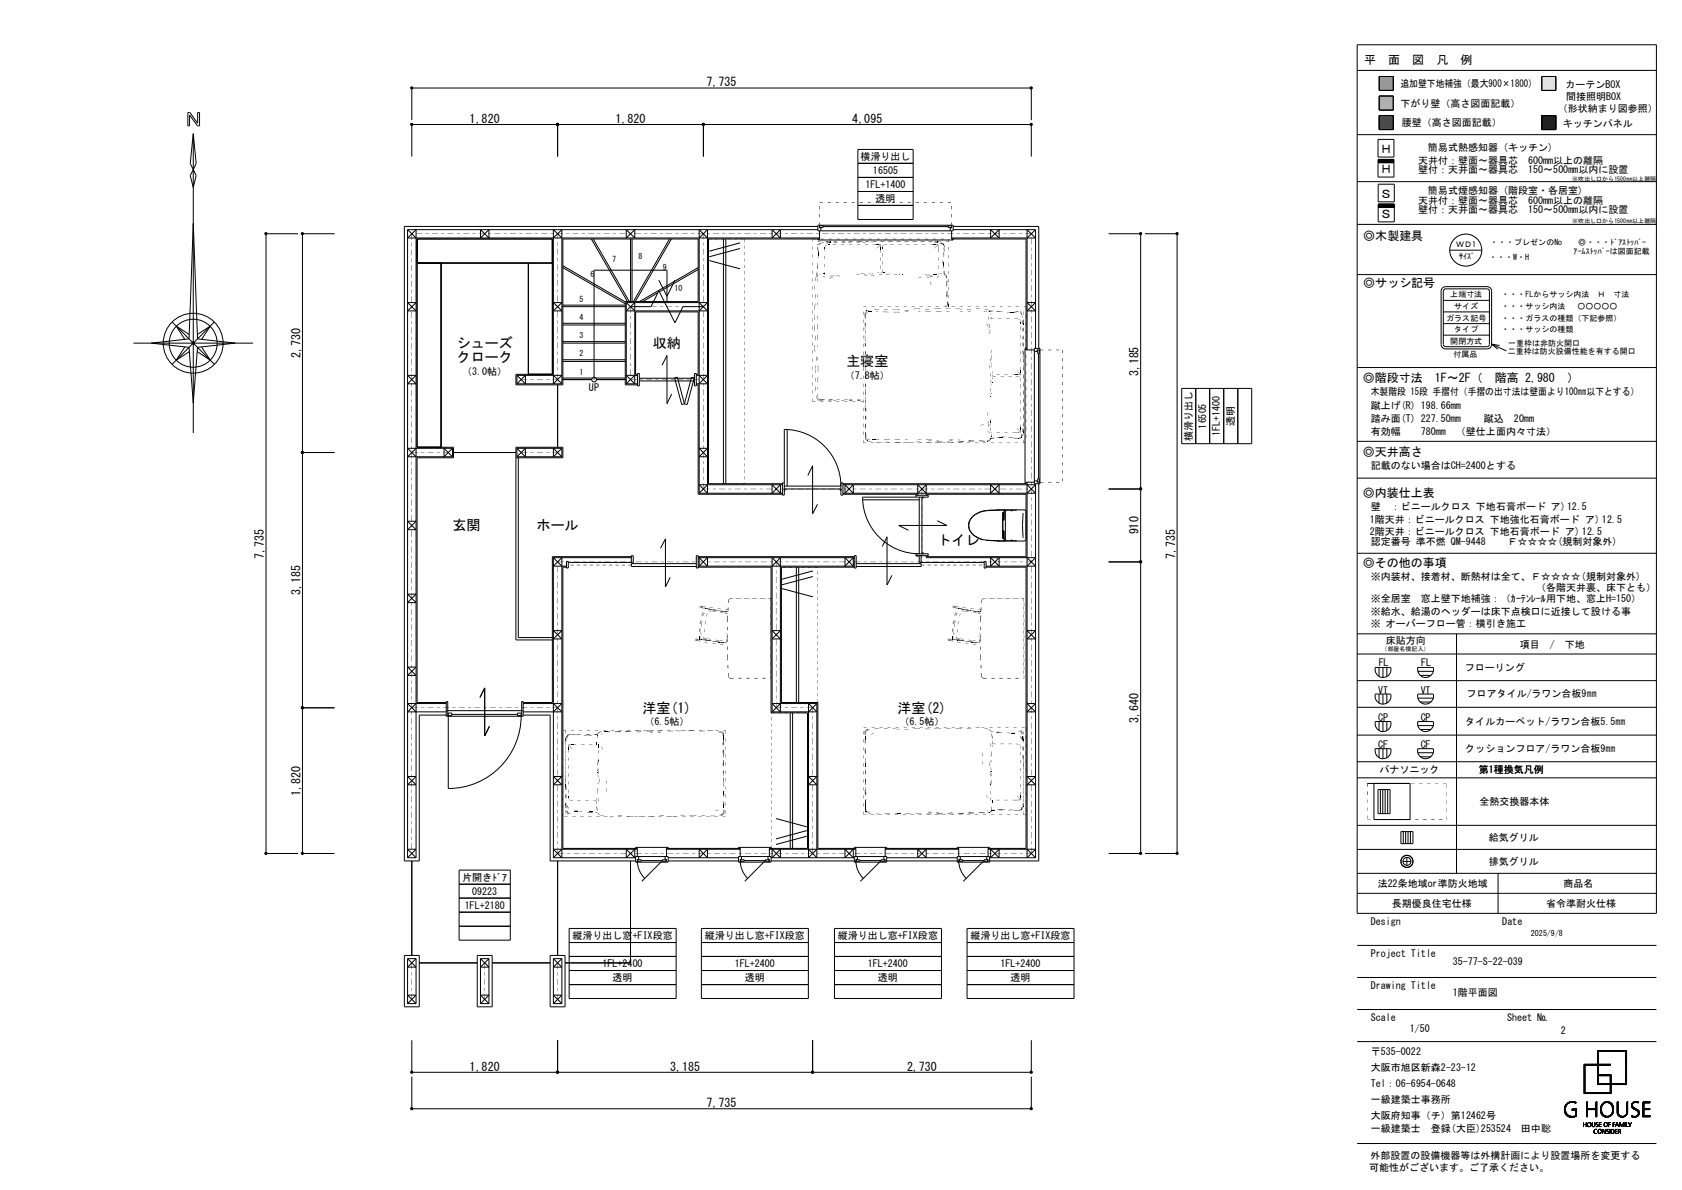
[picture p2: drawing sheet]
<svg xmlns="http://www.w3.org/2000/svg" width="420mm" height="297mm" viewBox="0 0 420 297" stroke-linecap="round" stroke-linejoin="round" font-family="sans-serif">
<defs><g id="words">
<g font-size="3.5">
<text x="114" y="86.9">シューズ</text>
<text x="163" y="86.9">収納</text>
<text x="114" y="90.4">クローク</text>
<text x="211.3" y="91.4">主寝室</text>
<text x="113" y="132.4">玄関</text>
<text x="134" y="132.4">ホール</text>
<text x="234.1" y="136">トイレ</text>
<text x="160.4" y="177.9">洋室(1)</text>
<text x="224.1" y="177.9">洋室(2)</text>
</g>
<g font-size="3">
<text x="340.7" y="16.1">平　面　図　凡　例</text>
<text x="176.4" y="21.5">7,735</text>
<text x="117.3" y="30.6">1,820</text>
<text x="153.7" y="30.6">1,820</text>
<text x="212.8" y="30.6">4,095</text>
<text x="344.6" y="38.3">Ｈ</text>
<text x="344.6" y="43.3">Ｈ</text>
<text x="344.6" y="49.4">Ｓ</text>
<text x="340.4" y="59.8">◎木製建具</text>
<text x="344.6" y="54.4">Ｓ</text>
<text x="340.4" y="71.7">◎サッシ記号</text>
<text x="75" y="89.4" transform="rotate(-90 75 89.4)">2,730</text>
<text x="284.3" y="93.9" transform="rotate(-90 284.3 93.9)">3,185</text>
<text x="340.3" y="95.3">◎階段寸法　1F～2F（　階高 2,980　）</text>
<text x="340.3" y="113.7">◎天井高さ</text>
<text x="340.3" y="124">◎内装仕上表</text>
<text x="284.3" y="133.4" transform="rotate(-90 284.3 133.4)">910</text>
<text x="65.9" y="139.4" transform="rotate(-90 65.9 139.4)">7,735</text>
<text x="293.4" y="139.4" transform="rotate(-90 293.4 139.4)">7,735</text>
<text x="340.3" y="141.4">◎その他の事項</text>
<text x="75" y="148.5" transform="rotate(-90 75 148.5)">3,185</text>
<text x="284.3" y="180.4" transform="rotate(-90 284.3 180.4)">3,640</text>
<text x="75" y="198.6" transform="rotate(-90 75 198.6)">1,820</text>
<text x="117.3" y="267.2">1,820</text>
<text x="167.3" y="267.2">3,185</text>
<text x="226.5" y="267.2">2,730</text>
<text x="176.4" y="276.3">7,735</text>
</g>
<g font-size="2.5">
<text x="349.7" y="21.8">追加壁下地補強（最大900×1800）</text>
<text x="390.9" y="21.9">カーテンBOX</text>
<text x="349.7" y="26.8">下がり壁（高さ図面記載）</text>
<text x="389" y="28.1">（形状納まり図参照）</text>
<text x="391.1" y="25">間接照明BOX</text>
<text x="350" y="31.5">腰壁（高さ図面記載）</text>
<text x="390.3" y="31.6">キッチンパネル</text>
<text x="214.9" y="40">横滑り出し</text>
<text x="354.1" y="40.9">天井付：壁面～器具芯　600mm以上の離隔</text>
<text x="356.5" y="37.8">簡易式熱感知器 (キッチン)</text>
<text x="216.1" y="46.9">1FL+1400</text>
<text x="218" y="43.4">16505</text>
<text x="354.1" y="43.3">壁付：天井面～器具芯　150～500mm以内に設置</text>
<text x="218.6" y="50.5">透明</text>
<text x="354.1" y="50.8">天井付：壁面～器具芯　600mm以上の離隔</text>
<text x="354.1" y="53.3">壁付：天井面～器具芯　150～500mm以内に設置</text>
<text x="356.5" y="48.3">簡易式煙感知器 (階段室・各居室)</text>
<text x="115.4" y="93.6">（3.0帖）</text>
<text x="210.9" y="94.6">（7.8帖）</text>
<text x="147.1" y="97.5">UP</text>
<text x="342.3" y="98.7">木製階段 15段 手摺付（手摺の出寸法は壁面より100㎜以下とする）</text>
<text x="342.3" y="102">蹴上げ(R) 198.66mm</text>
<text x="301.2" y="107" transform="rotate(-90 301.2 107)">16505</text>
<text x="308.1" y="106.3" transform="rotate(-90 308.1 106.3)">透明</text>
<text x="342.3" y="105.3">踏み面(T) 227.50mm</text>
<text x="370.5" y="105.2">蹴込　20mm</text>
<text x="297.6" y="110.1" transform="rotate(-90 297.6 110.1)">横滑り出し</text>
<text x="304.6" y="108.8" transform="rotate(-90 304.6 108.8)">1FL+1400</text>
<text x="342.3" y="108.6">有効幅</text>
<text x="354.8" y="108.6">780mm　（壁仕上面内々寸法）</text>
<text x="342.3" y="117.1">記載のない場合はCH=2400とする</text>
<text x="342" y="130.6">1階天井：ビニールクロス 下地強化石膏ボード ア) 12.5</text>
<text x="342.3" y="127.3">壁　：ビニールクロス 下地石膏ボード ア)12.5</text>
<text x="342" y="133.5">2階天井：ビニールクロス 下地石膏ボード ア) 12.5</text>
<text x="342.3" y="136.1">認定番号 準不燃 QM-9448　　Ｆ☆☆☆☆(規制対象外)</text>
<text x="342.3" y="144.7">※内装材、接着材、断熱材は全て、Ｆ☆☆☆☆(規制対象外)</text>
<text x="383.5" y="147.6">（各階天井裏、床下とも）</text>
<text x="342.3" y="150.2">※全居室　窓上壁下地補強：（ｶｰﾃﾝﾚｰﾙ用下地、窓上H=150）</text>
<text x="342.3" y="153.4">※給水、給湯のヘッダーは床下点検口に近接して設ける事</text>
<text x="342.3" y="156.6">※ オーバーフロー管：横引き施工</text>
<text x="346.1" y="160.7">床貼方向</text>
<text x="379.5" y="161.8">項目　/　下地</text>
<text x="344.3" y="166.3">FL</text>
<text x="354.9" y="166.3">FL</text>
<text x="365.8" y="167.6">フローリング</text>
<text x="344.1" y="173.1">VT</text>
<text x="354.7" y="173.1">VT</text>
<text x="344.1" y="179.9">CP</text>
<text x="354.8" y="180">CP</text>
<text x="366.2" y="174.1">フロアタイル/ラワン合板9㎜</text>
<text x="160.9" y="181.1">（6.5帖）</text>
<text x="224.6" y="181.1">（6.5帖）</text>
<text x="365.9" y="180.8">タイルカーペット/ラワン合板5.5㎜</text>
<text x="344.1" y="186.7">CF</text>
<text x="354.8" y="186.7">CF</text>
<text x="365.9" y="187.6">クッションフロア/ラワン合板9㎜</text>
<text x="344.4" y="193">パナソニック</text>
<text x="369.3" y="193">第1種換気凡例</text>
<text x="366.9" y="201">全熱交換器本体</text>
<text x="369.2" y="209.9">給気グリル</text>
<text x="369.2" y="215.9">排気グリル</text>
<text x="115.4" y="219.8">片開きﾄﾞｱ</text>
<text x="344" y="221.4">法22条地域or準防火地域</text>
<text x="390.4" y="221.4">商品名</text>
<text x="116" y="226.8">1FL+2180</text>
<text x="117.9" y="223.4">09223</text>
<text x="347.6" y="226.4">長期優良住宅仕様</text>
<text x="386" y="226.4">省令準耐火仕様</text>
<text x="342.3" y="230.8">Design</text>
<text x="375.1" y="230.8">Date</text>
<text x="143" y="234.4">縦滑り出し窓</text>
<text x="158" y="234.4">+FIX段窓</text>
<text x="176" y="234.4">縦滑り出し窓+FIX段窓</text>
<text x="209.2" y="234.4">縦滑り出し窓+FIX段窓</text>
<text x="242.3" y="234.4">縦滑り出し窓+FIX段窓</text>
<text x="342.3" y="238.8">Project Title</text>
<text x="150.5" y="241.4">1FL+2400</text>
<text x="153" y="244.9">透明</text>
<text x="183.5" y="241.4">1FL+2400</text>
<text x="186" y="244.9">透明</text>
<text x="216.7" y="241.4">1FL+2400</text>
<text x="219.2" y="244.9">透明</text>
<text x="249.8" y="241.4">1FL+2400</text>
<text x="252.3" y="244.9">透明</text>
<text x="362.8" y="241">35-77-S-22-039</text>
<text x="342.3" y="246.8">Drawing Title</text>
<text x="362.8" y="248.7">1階平面図</text>
<text x="342.3" y="254.8">Scale</text>
<text x="352" y="257.7">1/50</text>
<text x="376.3" y="254.8">Sheet №</text>
<text x="342.3" y="263.4">〒535-0022</text>
<text x="389.8" y="258">2</text>
<text x="342.3" y="267.4">大阪市旭区新森2-23-12</text>
<text x="342.3" y="271.4">Tel：06-6954-0648</text>
<text x="342.3" y="275.4">一級建築士事務所</text>
<text x="342.3" y="279.4">大阪府知事（チ）第12462号</text>
<text x="342.3" y="282.6">一級建築士　登録(大臣)253524　田中聡</text>
<text x="341.9" y="292.3">可能性がございます。ご了承ください。</text>
<text x="342.2" y="289.2">外部設置の設備機器等は外構計画により設置場所を変更する</text>
</g>
<g font-size="2">
<text x="152.8" y="65.3">7</text>
<text x="159.4" y="64.6">8</text>
<text x="363.6" y="61.8">ＷＤ1</text>
<text x="364.4" y="64.6">ｻｲｽﾞ</text>
<text x="371.8" y="64.8">・・・W・H</text>
<text x="372.1" y="61.1">・・・プレゼンのNo</text>
<text x="392.9" y="63.4">ｱｰﾑｽﾄｯﾊﾟｰは図面記載</text>
<text x="394.1" y="61.1">◎・・・ﾄﾞｱｽﾄｯﾊﾟｰ</text>
<text x="147.4" y="69.2">6</text>
<text x="165.5" y="67.3">9</text>
<text x="144.7" y="75.3">5</text>
<text x="168.4" y="72.6">10</text>
<text x="362.1" y="74.3">上端寸法</text>
<text x="363.1" y="77.1">サイズ</text>
<text x="374.9" y="77.1">・・・サッシ内法　 ○○○○○</text>
<text x="374.9" y="74.3">・・・FLからサッシ内法　Ｈ　寸法</text>
<text x="144.7" y="79.8">4</text>
<text x="361.1" y="80">ガラス記号</text>
<text x="363.1" y="82.9">タイプ</text>
<text x="374.9" y="82.9">・・・サッシの種類</text>
<text x="374.9" y="80">・・・ガラスの種類（下記参照）</text>
<text x="144.7" y="88.9">2</text>
<text x="144.7" y="84.4">3</text>
<text x="362.1" y="85.8">開閉方式</text>
<text x="363" y="89">付属品</text>
<text x="376.5" y="88.4">二重枠は防火設備性能を有する開口</text>
<text x="376.6" y="86.4">一重枠は非防火開口</text>
<text x="144.7" y="93.5">1</text>
<text x="382.3" y="233.6">2025/9/8</text>
</g>
<g font-size="1.5">
<text x="392.6" y="45.1">※吹出し口から1500㎜以上離隔</text>
<text x="392.6" y="55.8">※吹出し口から1500㎜以上離隔</text>
<text x="345" y="162.6">（部屋名横記入）</text>
</g>
</g></defs>
<path d="M344.4 19.1h3.5v3.5h-3.5z" fill-rule="evenodd" fill="#979797" stroke="#979797" stroke-width=".25"/>
<g fill="none" stroke="#000" stroke-width=".25">
<path d="M338.9 17.6h74.7M338.9 11.2h74.7v216.8h-74.7zM344.4 19.1h3.5v3.5h-3.5zM385 19.1h3.5v3.5h-3.5zM46.9 28.1h.5l1.9 2.6 .1-2.6h.4v3.3h-.5l-1.9-2.7-.1 2.7h-.4zM48.3 33.4l-.8 7.4 .8 1.5M48.3 33.4l.7 7.4-.7 1.5M48.3 33.4v74.7M102.8 30v-8h154.7v8M102.8 39.1v-8h154.7v8M139.2 31.1v8M175.6 31.1v8"/>
<path d="M214.2 37.3h13.8v17.5h-13.8zM338.9 33.6h74.7M344.1 34.8h4v4.4h-4zM344.1 39.8h4v4.4h-4zM344.1 39.9h4M344.1 39.8h4M344.4 24h3.5v3.5h-3.5zM344.4 28.8h3.5v3.5h-3.5zM385 28.8h3.5v3.5h-3.5zM48.3 42.3l.7 1.5-.7 3-.8-3zM48.3 55.8l1 28.8 9.4 1-9.4 1.1-1 13.9-1.1-13.9-9.4-1.1 9.4-1zM74.4 58.3h-8v154.7h8"/>
<path d="M83.5 58.3h-8v154.7h8M101.8 57.3h102.4M101.8 57.3v156.8M101.8 57.3l2.1 2.1M120 57.3v2.1l2.1-2.1v2.1zM138.2 59.4l2.1-2.1v38.5M140.3 59.4l-2.1-2.1v38.5l2.1-2.1h-11.2M147.7 59.6l9 15.7M148.1 59.6l9 15.7M156.4 57.3v2.1l2.1-2.1v2.1zM157.4 59.6v15.7M157.8 59.6v15.7"/>
<path d="M167.2 59.6l-9 15.7M167.6 59.6l-9 15.7M174.6 59.4l2.1-2.1v65.8l-2.1-2.1h20.8M176.7 59.4l-2.1-2.1v65.8M180.6 59.6v61.1M181.2 59.6v61.1M192.8 57.3l2.1 2.1v-2.1l-2.1 2.1zM204.2 56.5h-103.2v158.4h3.7v-36.4h6.7M204.2 56.2h33.8v1.4h-33.8zM204.2 59.6v.3h33.8v-.3M204.6 57.6v2h-27.7v61.1h18.5M204.6 59.4h-102.8l2.1-2.1v156.8"/>
<path d="M204.6 56.3h.9v.5h-.9M204.6 56.2v.7h.4v.7M205.5 56.6h31.2M214.2 51.3h13.8M214.2 40.8h13.8M214.2 44.3h13.8M214.2 47.8h13.8M237.6 57.6v2h18.6v27.7h2.1M237.6 59.4h21l-2.1-2.1v30M237.6 56.3h-.9v.5h.9M237.6 56.2v.7h-.3v.7M238 56.5h21.4v30.5"/>
<path d="M238 57.3h20.6M247.4 57.3v2.1l2.1-2.1v2.1zM258.6 57.3v29.7M258.6 57.3l-2.1 2.1M276.8 58.3h8v154.7h-8M285.9 58.3h8v154.7h-8M338.9 56h74.7M338.9 45.3h74.7M344.1 40.6h4M344.1 40.5h4M344.1 40.4h4M344.1 40.3h4"/>
<path d="M344.1 40.2h4M344.1 40.1h4M344.1 40h4M344.1 51.7h4M344.1 46h4v4.4h-4zM344.1 51h4v4.4h-4zM344.1 51.6h4M344.1 51.5h4M344.1 51.4h4M344.1 51.3h4M344.1 51.2h4M344.1 51.1h4"/>
<path d="M101.8 75.5h2.1l-2.1 2.1h2.1zM104.1 65.7h33.8M110.1 65.7v45.9M110.2 65.7v45.9M131.9 65.7v27.7M132 65.7v27.7M138.2 75.5h2.1l-2.1 2.1h2.1zM140.5 76.5h15.6M140.5 76.2h15.6M140.5 66.8l15.6 9M140.5 66.3l15.6 9.1M156.4 75.5h20.3l-2.1 2.1"/>
<path d="M156.4 75.5v20.3M156.4 75.5l2.1 2.1M157.4 76.5h5.1l2-3.9 4 8 2-4.1h5.1M164.3 73.1l-3.8 2.2M164.5 69.9l2 4.1 2-4.1M166.5 75.3v-7.9h-18.2v27.3M174.3 66.8l-14.6 8.5M174.3 67.3l-9.6 5.5M174.6 75.5l2.1 2.1h-20.3l2.1-2.1v20.3l-2.1-2.1h2.8M177.1 65l7.7 2.1M184.8 60.6l-7.7 2.1M184.8 62l-7.7 2.1"/>
<path d="M256.5 75.5h2.1l-2.1 2.1h2.1zM338.9 68.5h74.7M360.4 77.9h11.5M360.4 75h11.5M360.9 71.5h10.4a1.1 1.1 0 0 1 1.1 1.2v13.2a1.07 1.07 0 0 1-1.1 1.2h-10.4M360.9 72.1h10.4l.3 .1 .3 .5-.1 13.6-.5 .2h-10.4M361 72.1l-.4 .2-.2 .4v13.3l.1 .3 .5 .2M361 71.5a1.14 1.14 0 0 0-1.2 1.2v13.2a1.1 1.1 0 0 0 1.2 1.2M362 62.4h8M33.3 85.6h29.9M43 80.3l10.6 10.6M46.1 86.6l-2.1 3.3 3.3-2.1"/>
<path d="M47.2 83.5l-3.2-2.1 2.1 3.3M49.3 83.5l3.2-2.1-2.2 3.3M50.3 86.6l2.2 3.3-3.3-2.1M53.6 80.3l-10.6 10.6M101.8 93.7h2.1l-2.1 2.1h2.1zM129.1 95.8h11.2M129.1 93.7v2.1M129.1 93.7l2.1 2.1v-2.1l-2.1 2.1M138.2 93.7l2.1 2.1M139.2 96.1v15.5M140.5 94.7h7.2M140.5 94.4h7.4"/>
<path d="M140.5 90.2h15.6M140.5 89.8h15.6M140.5 85.6h15.6M140.5 85.3h15.6M140.5 81.1h15.6M140.5 80.7h15.6M148.8 94.4h7.3M148.9 94.7h7.2M156.4 95.8h2.8M158.5 93.7l-2.1 2.1M159.2 93.4h-.5v-15.5h15.6v15.5h-.4M159.2 96.1h-3.1v-20.8h18.2v-15.7h-33.8v36.5h-11.7v-2.7h9.1v-33.8h-33.8v52h9.1v2.7h-9.1v61h7.3"/>
<path d="M159.2 93.2h.4v3.1h-.4zM159.6 94.4h13.8M159.6 95.1h13.8M165.3 91.1l1.2-2.4v12.1l1.2-2.5M168.4 94.3l.7-.2 1.8 6.7-.7 .2zM172.7 94.1l.7 .2-1.8 6.7-.7-.2zM173.4 93.2h.5v3.1h-.5zM173.9 96.1h.4v27.3h21.1M173.9 93.7h2.8l-2.1 2.1M174.6 93.7l2.1 2.1h-2.8M256.2 87h-.3v33.7M258.3 87h1.4v33.7h-1.4z"/>
<path d="M259.1 87.3v1h.4v-1M259.3 88.3v31.2M259.7 87.3h-.7v.4h-.7M295.1 96.9h17.4v13.8h-17.4zM298.6 96.9v13.8M302 96.9v13.8M305.6 96.9v13.8M309.1 96.9v13.8M338.9 91.7h74.7M360.4 80.8h11.5M360.4 83.7h11.5M372.4 85.9l3.7 1.7"/>
<path d="M372.4 85.9l2 .3M372.4 85.9l1.6 1.3M75.5 112.9h8M103.9 111.9l-2.1 2.1h11.2M113 111.9h-11.2l2.1 2.1M113 111.9l-2.1 2.1v-2.1l2.1 2.1M113 111.9v2.1M113.2 112.9h15.6M128.8 114.3h11.7v-2.7h-11.7v48.1h9.1M129.1 111.9h11.2M129.1 114h11.2M129.1 111.9v2.1"/>
<path d="M129.1 111.9l2.1 2.1v-2.1l-2.1 2.1M129.4 114.3v44.8h8.5M140.3 111.9l-2.1 2.1v-2.1l2.1 2.1M140.3 111.9v2.1M174.6 111.9h2.1l-2.1 2.1h2.1zM196.6 107.2v14.1M201.7 118.7l1.2-2.5v12l1.2-2.3M338.9 110.2h74.7M338.9 119.3h74.7M101.8 130.1h2.1l-2.1 2.1h2.1zM138.2 139.2h19.4M138.2 139.2v74.9"/>
<path d="M138.2 139.2l2.1 2.1M157.6 138.9h-19.7v36.4h-7.3M157.6 138.7h.5v1.8h-.5zM164.9 136.9l1.3-2.4v12l1.1-2.4M173.9 138.7h.4v3.1h-.4zM174.3 138.9h39M174.3 139.2h39M174.6 139.2v2.1l2.1-2.1v2.1zM174.6 123.1h20.8M176.7 121l-2.1 2.1M192.8 121v2.1l2.1-2.1v2.1zM195.8 120.5h-.4v3.1h.4v-16.4a14.1 14.1 0 0 1 14.2 14.1h-14.2"/>
<path d="M195.8 122h14.2M196 122v.4h-.2M209.8 122v.4h.2M210 120.5h.5v3.1h-.5v-1.3h.1zM210.5 123.4h18.4v.2M210.5 121h48.1l-2.1 2.1M211 121v2.1l2.1-2.1v2.1zM211 139.2v2.1l2.1-2.1v2.1zM213.3 138.7h.5v3.1h-.5zM215.4 124.8h14.1M220.3 136.4l1.2-2.4v12l1.2-2.4M228.7 124.1v-.5h3.1v.5h-16.4a14.1 14.1 0 0 0 14.1 14.1v-14.1"/>
<path d="M228.7 138.2h3.1v.5h-3.1zM228.9 138.7v.2M229.2 123.1l2.1-2.1v2.6M229.2 138.7v.2M229.5 138.7v1.8h.5v-1.8M230.2 124.1v14.1M230.2 138h.4v.2M230.6 124.1v.2h-.4M231.3 138.7v.5h27.3l-2.1 2.1M231.3 123.1l-2.1-2.1v2.6M231.5 123.6v-.2h24.7v15.5h-24.7v-.2M234 130l2.4 1.1h-12l2.4 1.2"/>
<path d="M242.9 128.9a3 3 0 0 0 .5 4.9M242.9 128.9a2.8 2.8 0 0 0-.5 4M243.4 133.8l1.2 .7M244.6 134.5l.8 .2 4.2 .3M245.4 127.6l-.8 .2-1.7 1.1M245.4 127.6l-1.4 .5-1.1 .8M246.3 134.9l2.7 .1M247.4 121l2.1 2.1v-2.1l-2.1 2.1zM247.4 139.2v2.1l2.1-2.1v2.1zM249 127.3h.1M249 135h.1M249 127.3h6.8l.4 .2"/>
<path d="M249 127.3l-3.6 .3M249.6 127.3l-4.2 .3M250.4 132.4l.3 .1M250.4 132.5h.3M250.4 129.8h.3M250.4 135h.2M250.4 127.3h.2M250.4 134.5h.5zM250.4 127.8h.5M250.6 127.9v1.8M250.6 132.6v1.8M250.6 127.4h.5"/>
<path d="M250.7 132.5v1.9h-.3M250.7 129.8v-1.9h-.3v6.5M250.7 129.8l-.3 .1M250.9 127.3v.5M250.9 134.5v.5l-.3-.1M250.9 127.8h-.5M251.1 127.4v7.5M251.1 134.9l-.4 .1M251.1 134.9h.7M251.1 127.4h.7M251.9 135h2M251.9 127.3h2"/>
<path d="M252.5 127.4l.2 .2M252.7 134.7l-.2 .2M255.5 128.1l-.2 3 .2 3.1M255.7 134.8l.1 .1M255.8 127.4l-.1 .1M256.2 134.8l-.4 .2h-6.8M256.5 120.4v93.7l2.1-2.1h-11.9M256.5 139.2l2.1 2.1h-12.4M256.5 121l2.1 2.1h-48.1M258.3 120.4h-2.1v.3h-45.7M258.3 120h.7v.4h.7M258.6 120.7v93.4"/>
<path d="M259.1 120.4v-.9h.4v.9M259.4 120.7v94.2h-12.3M276.8 122h8M338.9 138.1h74.7M101.8 148.3h2.1l-2.1 2.1h2.1zM138.2 157.4h2.1l-2.1 2.1h2.1zM141.4 141.3h-3.2l2.1-2.1v74.9l-2.1-2.1h20.9M141.4 141.6h-.9v70.2h18.6M141.4 140.1h.5v1.7h-.5zM141.9 140.4h15.7M173.9 140.7h-16.3v.7h16.3M174.3 141.6h18.2v36.3h9.1v33.9h-9.5"/>
<path d="M174.3 141.3h39M192.8 141.3l2.1-2.1v38.5l-2.1-2.1h11.2M192.8 157.4h2.1l-2.1 2.1h2.1zM194.9 141.3l-2.1-2.1v38.5M195.2 146.9l7.8 2.1M198.8 141.6v33.7M199.4 141.6v33.7M203 142.5l-7.8 2.1M203 143.9l-7.8 2.1M213.3 141.6h-18.2v33.7h9.1v36.5h9.5M213.8 140.7h16.2v.7h-16.2M230 140.4h15.7"/>
<path d="M245.7 140.1h.5v1.7h-.5zM246.2 141.6h10v70.2h-9.5M256.5 157.4h2.1l-2.1 2.1h2.1zM276.8 140.3h8M338.9 158.2h74.7M363.7 158.2v59.8M75.5 176.7h8M101.8 166.5h2.1l-2.1 2.1h2.1zM103.9 175.6l-2.1 2.1h9.6M111.4 175.6h-9.6l2.1 2.1M111.4 177.4h19.2M111.8 178.8v-3.7h-.4v3.7h19.2v-3.7h-.3v3.7"/>
<path d="M111.9 178.6h.9v-.6h-.9v18.8a18.2 18.2 0 0 0 18.2-18.2M112.8 178.3h16.4M119.8 174.1l1.2-2.4v12l1.2-2.4M129.2 178h.9v.6h-.9zM130.6 178.5h6.8v36.4h21.3M130.6 175.6h9.7l-2.1 2.1M138.2 175.6l2.1 2.1h-9.7M192.8 177.7h11.2l-2.1-2.1v38.5l2.1-2.1M194.9 175.6l-2.1 2.1M197.3 177.9v33.9M197.9 177.9v33.9M204 175.6v38.5l-2.1-2.1"/>
<path d="M204 175.6l-2.1 2.1M256.5 175.6h2.1l-2.1 2.1h2.1zM338.9 163.2h74.7M338.9 169.9h74.7M338.9 176.5h74.7M343.4 173.2h3.9M343.4 166.6h3.9a1.99 1.99 0 0 1-2 2.5 1.99 1.99 0 0 1-1.9-2.5zM343.4 173.3a1.99 1.99 0 0 0 1.9 2.4 1.99 1.99 0 0 0 2-2.4M344.3 166.6v2.2M344.3 173.3v2.2M345.3 166.6v2.5M345.3 173.3v2.5"/>
<path d="M346.3 166.6v2.2M346.3 173.3v2.2M354 173.2h3.9M354 167.6h3.9M354 174.2h3.9M354 166.6h3.9a1.99 1.99 0 0 1-1.9 2.5 1.99 1.99 0 0 1-2-2.5zM354 173.3a1.99 1.99 0 0 0 2 2.4 1.99 1.99 0 0 0 1.9-2.4M354.6 168.6h2.7M354.6 175.2h2.7M101.8 193.8h2.1l-2.1 2.1h2.1zM138.2 193.8h2.1l-2.1 2.1h2.1zM201.9 193.8h2.1l-2.1 2.1h2.1z"/>
<path d="M256.5 193.8h2.1l-2.1 2.1h2.1zM338.9 194.1h74.7M338.9 183.5h74.7M338.9 190.1h74.7M341.4 195.5h10.7v9.1h-9v-9.1M343.4 180.1h3.9a1.99 1.99 0 0 1-2 2.5 1.99 1.99 0 0 1-1.9-2.5zM343.4 186.9h3.9a1.99 1.99 0 0 1-2 2.5 1.99 1.99 0 0 1-1.9-2.5zM344.1 197.1h3v6h-3zM344.3 180.1v2.2M344.3 186.9v2.2M344.7 197.1v6M345.3 197.1v6"/>
<path d="M345.3 180.1v2.5M345.3 186.9v2.5M345.9 197.1v6M346.3 180.1v2.2M346.3 186.9v2.2M346.5 197.1v6M354 180.1h3.9M354 181.1h3.9M354 186.9h3.9M354 187.9h3.9M354 180.1a1.99 1.99 0 0 0 2 2.5 1.99 1.99 0 0 0 1.9-2.5M354 186.9a1.99 1.99 0 0 0 2 2.5 1.99 1.99 0 0 0 1.9-2.5"/>
<path d="M354.6 182.1h2.7M354.6 188.9h2.7M101.8 214.1l2.1-2.1h-2.1l2.1 2.1M101.8 214.1h2.1M102.8 214.9v23.6M114.6 217.2h12.8v17.5h-12.8zM138.2 214.1h20.5M139.2 214.9v23.6M140.3 212l-2.1 2.1M156.4 212v2.1l2.1-2.1v2.1zM157.4 214.9v25.4h-16.3M158.7 213.8h8.1v1.4h-8.1z"/>
<path d="M159.1 214.8l.4 2.1 .6 1.2 .9 1.1M159.1 213.8v-2.1h-.4v-.2h8.1v.2h-.4v2.1M159.2 214.6h.9v.4h-.9zM159.5 213.8v.7h-.4v.7M160.1 214.8h5.3l-5.1 5.2M165.4 214.6h.9v.4h-.9zM166.1 213.8v.7h.3v.7M166.4 212h18.4M166.4 211.8h18.4M166.8 214.9h17.6M166.8 214.1h17.6M174.6 212v2.1l2.1-2.1v2.1z"/>
<path d="M184.4 213.8h8.1v1.4h-8.1zM184.8 214.8l.4 2.1 .6 1.2 .9 1.1M184.8 213.8v-2.1h-.4v-.2h8.1v.2h-.4v2.1M184.9 214.6h.9v.4h-.9zM185.2 213.8v.7h-.4v.7M185.8 214.8h5.3M191.1 214.8l-5.1 5.2M191.1 214.6h.9v.4h-.9zM191.8 213.8v.7h.3v.7M192.1 212h21.6M192.5 214.9h20.8M192.5 214.1h20.8"/>
<path d="M192.8 212v2.1l2.1-2.1v2.1zM193.8 204.3l7.7 2.1M201.5 208.7l-7.7 2.1M201.5 207.3l-7.7 2.1M211 212v2.1l2.1-2.1v2.1zM213.3 213.8h8.1v1.4h-8.1zM213.7 214.8l.4 2.1 .6 1.2 .9 1.1M213.7 213.8v-2.1h-.4v-.2h8.1v.2h-.4v2.1M213.8 214.6h.9v.4h-.9zM214.1 213.8v.7h-.4v.7M214.7 214.8h5.3l-5.2 5.2M220 214.6h.9v.4h-.9z"/>
<path d="M220.7 213.8v.7h.3v.7M221 212h18.4M221 211.8h18.4M221.4 214.9h17.6M221.4 214.1h17.6M229.2 212v2.1l2.1-2.1v2.1zM239 213.8h8.1v1.4h-8.1zM239.4 214.8l.4 2.1 .6 1.2 .9 1.1M239.4 213.8v-2.1h-.4v-.2h8.1v.2h-.4v2.1M239.5 214.6h.9v.4h-.9zM239.8 213.8v.7h-.4v.7M240.4 214.8h5.3l-5.2 5.2"/>
<path d="M245.7 214.6h.9v.4h-.9zM246.4 213.8v.7h.3v.7M247.1 214.1h11.5M247.4 212v2.1l2.1-2.1v2.1zM256.5 212l2.1 2.1M338.9 218h74.7M338.9 212h74.7M338.9 206h74.7M349.8 207.6h3v3h-3zM350.3 215h2M350.4 207.6v3M351 207.6v3"/>
<path d="M351.3 214v2M351.6 207.6v3M352.2 207.6v3M374.1 218v10M101 238.5h3.7v12.8h-3.7zM101.8 239.3v11.2M101.8 239.3l2.1 2.1h-2.1l2.1-2.1M101.8 239.3h2.1M103.9 239.3v11.2M114.6 220.7h12.8M114.6 224.2h12.8M114.6 227.7h12.8"/>
<path d="M114.6 231.2h12.8M119.2 238.5h3.7v12.8h-3.7zM120 239.3v11.2M120 239.3l2.1 2.1h-2.1l2.1-2.1M120 239.3h2.1M122.1 239.3v11.2M137.4 238.5h3.7v12.8h-3.7zM138.2 239.3v11.2M138.2 239.3l2.1 2.1h-2.1l2.1-2.1M138.2 239.3h2.1M140.3 239.3v11.2M142.1 231.7h26.7v17.5h-26.7z"/>
<path d="M142.1 235.2h26.7M142.1 238.7h26.7M175.1 235.2h26.7M175.1 231.7h26.7v17.5h-26.7zM175.1 238.7h26.7M208.4 235.2h26.7M208.4 231.7h26.7v17.5h-26.7zM208.4 238.7h26.7M241.5 235.2h26.7M241.5 231.7h26.7v17.5h-26.7zM241.5 238.7h26.7M338.9 236h74.7"/>
<path d="M338.9 223h74.7M101.8 250.5l2.1-2.1h-2.1l2.1 2.1M101.8 250.5h2.1M102.8 259.6v8h154.7v-8M104.7 240.3h14.5M120 250.5l2.1-2.1h-2.1l2.1 2.1M120 250.5h2.1M122.9 240.3h14.5M138.2 250.5h2.1M138.2 250.5l2.1-2.1h-2.1l2.1 2.1M139.2 259.6v8M142.1 242.2h26.7"/>
<path d="M142.1 245.7h26.7M175.1 242.2h26.7M175.1 245.7h26.7M202.9 259.6v8M208.4 242.2h26.7M208.4 245.7h26.7M241.5 242.2h26.7M241.5 245.7h26.7M338.9 244h74.7M338.9 252h74.7M338.9 260h74.7M102.8 268.7v8h154.7v-8"/>
<path d="M390.6 277.2l.5 .5M390.6 277.1l.4 .4M390.6 277l.4 .5M390.6 276.9l.3 .4M390.6 276.7l.3 .4M390.6 276.6l.3 .4M390.6 276.6l.3 .3M390.6 276.5l.3 .3M390.7 277.5l1.3 1.3-.5-.5M390.7 277.4l.5 .5M390.7 277.3l.4 .5M390.7 276.4l.2 .2"/>
<path d="M390.7 277.6l1.2 1.2M390.7 276.2l.2 .2M390.7 277.7l1.1 1.1M390.8 277.9l.8 .8M390.8 277.8l.9 1M390.8 275.9l.2 .3M390.8 276l.3 .1M390.8 275.8l.3 .3M390.9 278.1l.5 .5M390.9 277.2l-.3-.4 .3 .4M390.9 276.7l-.2-.3 .2 .3M390.9 275.7l.2 .4-.2-.3"/>
<path d="M390.9 275.7l.3 .2-.2-.3 .3 .2M390.9 276.5l-.2-.3 .2 .4M391 275.6l.2 .2M391 276.3l-.3-.2 .3 .3M391.1 275.5l.2 .3M391.1 275.5l.2 .2M391.1 275.5l.3 .2M391.2 275.4l.2 .2M391.2 278l-.5-.6 1.4 1.4M391.3 275.3l.3 .2M391.5 275.2l.2 .2M391.5 275.5l-.3-.1 .3 .2"/>
<path d="M391.6 275.5l-.2-.2 .2 .2M391.6 275.2l.1 .2M391.6 275.1l.2 .2M391.6 275.5l-.2-.2 .1 .2M391.6 278.4l.5 .4M391.7 275.1l.2 .2M391.7 275.1l.3 .2M391.7 278.4l.4 .4M391.8 278.4l.4 .4M391.8 278.5l.5 .3-.4-.3M392 278.5l.4 .3-.4-.2M392.1 275l.2 .2"/>
<path d="M392.1 275l.3 .2M392.1 278.6l.5 .2-.3-.2M392.2 275.2l-.3-.2 .2 .3M392.2 275l.3 .2M392.3 275l.3 .2M392.3 278.6l.3 .2M392.4 275l.3 .2M392.4 278.6l.3 .2M392.5 275l.3 .2M392.5 277v.1M392.5 276.9v.2M392.5 276.9l.1 .2"/>
<path d="M392.5 278.6l.3 .2-.2-.2M392.6 276.8l.3 .3M392.6 275l.3 .2M392.6 278.6l.2 .2M392.6 278.6l.4 .2M392.6 276.8l.4 .3-.3-.3M392.6 275l.4 .2M392.7 277.1l-.2-.3 .3 .3M392.7 275l.4 .2M392.7 276.8l.4 .3M392.7 276.8l.3 .3M392.8 278.6l.2 .2"/>
<path d="M392.8 276.8l.3 .3M392.9 275l.3 .3-.3-.3M392.9 276.8l.3 .3M392.9 275l.5 .3M392.9 278.6l.3 .2M393 276.8l.3 .3-.2-.3M393 275l.4 .4M393 278.6l.4 .2M393 276.8l.3 .3M393.1 276.8l.6 .6M393.1 278.8l-.3-.2 .3 .2M393.1 276.8l.6 .5"/>
<path d="M393.1 275l.4 .4M393.2 276.8l.5 .4M393.2 275l.3 .3-.2-.3M393.3 278.5l.2 .2M393.3 276.8l.4 .4M393.4 276.8l.3 .3M393.4 275l.1 .2-.1-.2M393.4 278.1l.3 .4-.3-.3M393.4 278l.3 .4M393.4 278l.3 .3M393.4 277.7l.3 .5-.3-.3M393.4 277.5l.3 .5"/>
<path d="M393.4 277.4l.3 .3M393.4 277.2l.3 .5M393.4 276.8l.3 .1M393.4 278.7l-.2-.2 .3 .2M393.4 278.4l.2 .2M393.4 278.2l.3 .4M393.4 277.5l.3 .3M393.4 277.3l.3 .2M393.5 275.1h.1M393.5 276.8l.2 .1M393.6 276.8l.1 .1M393.7 276.8h.1"/>
<path d="M395.5 272.9v.1M395.5 272.2l.3 .5M395.5 272.1l.3 .3M395.5 271.9l.3 .4M395.5 271.8l.3 .4M395.5 271.5l.3 .5M395.5 271.4l.3 .3M395.5 271.1l.3 .4M395.5 270.9l.3 .3M395.5 270.8l.3 .3M395.5 270.6l.3 .4M395.5 270.5l.3 .3"/>
<path d="M395.5 270.4l.3 .3M395.5 270.3l.3 .3M395.5 270.2l.3 .4-.3-.3M395.5 268.3l.3 .4M395.5 268.5l.3 .3M395.5 268.8l.3 .3M395.5 268.9l.3 .3-.3-.3M395.5 269l.3 .3M395.5 269.1l.3 .3M395.5 269.2l.3 .3-.3-.3M395.5 269.3l.3 .3-.3-.2M395.5 269.4l.3 .3"/>
<path d="M395.5 269.5l.3 .3M395.5 269.6l.3 .3M395.5 270.1l.3 .3M395.5 269.8l.3 .3M395.5 272.5l.5 .5M395.5 272.7l.4 .3-.4-.2 .2 .2M395.5 265.9l.3 .4M395.5 266.3l.3 .2M395.5 266.2l.3 .4-.3-.3M395.5 266.4l.3 .3M395.5 265.7l.3 .3-.2-.1M395.5 265.8l.3 .3"/>
<path d="M395.5 266.5l.3 .3-.3-.2M395.5 266.7l.3 .2M395.5 266.1l.3 .3M395.5 266.3l.3 .3M395.5 267.2l.3 .5M395.5 266.6l.3 .3M395.5 267.3l.3 .2M395.5 267.7l.3 .3M395.5 267.6l.3 .2M395.5 266.8l.3 .3M395.5 267.5l.3 .4-.3-.3M395.5 267.8l.3 .3-.3-.2"/>
<path d="M395.5 268l.3 .2M395.5 268.3l.3 .2M395.5 267.5l.3 .3M395.5 268.4l.3 .2M395.5 267.6l.3 .3M395.5 268.9l.3 .2M395.5 268.1l.3 .3M395.5 268.9l.3 .3M395.5 270.6l.3 .2M395.5 271.4l.3 .2M395.5 271.6l.3 .3M395.5 267.9l.3 .3"/>
<path d="M395.5 272.8l.2 .2M395.6 265.6l.3 .3M395.6 265.9h.2M395.6 273l-.1-.1 .2 .1M395.7 265.9h.1M395.8 271.5l-.3-.2 .3 .3M395.8 271.2l-.3-.2 .3 .4M395.8 268.9l-.3-.3 .3 .4M395.8 269.9l-.3-.2 .3 .3M395.8 270.2l-.3-.3 .3 .4M395.8 265.9l-.3-.3 .3 .3M395.8 267l-.3-.3 .3 .3"/>
<path d="M395.8 267.2l-.3-.2 .3 .4M395.8 268.3l-.3-.2 .3 .3M395.8 272.8l.2 .2M395.9 272.8l.2 .2M395.9 265.6l.3 .3M395.9 265.9l-.3-.3 .5 .3M395.9 273l-.4-.5 .6 .5M396 265.6l.2 .3M396 272.8l.2 .2M396 265.6l.4 .3M396.1 272.8l.3 .2M396.1 265.6l.2 .3"/>
<path d="M396.2 276.2l.2 .5M396.2 276.1l.2 .4M396.2 275.8l.2 .3M396.2 275.7l.2 .4M396.2 275.5l.2 .4-.2-.3M396.2 275.5l.2 .3M396.2 275.3l.2 .2M396.2 275.1l.2 .5M396.2 276.5l.5 .5-.3-.3M396.2 276.4l.4 .6-.4-.5 .2 .4M396.2 278.6l.2 .2M396.2 278.5l.2 .3"/>
<path d="M396.2 278.3l.2 .5M396.2 278.2l.2 .3-.2-.3M396.2 278l.2 .4-.2-.3M396.2 277.8l.2 .3M396.2 277.5l.2 .4M396.2 277.5l.2 .3M396.2 277.4l.2 .3-.2-.2M396.2 277.2l.2 .3M396.2 277l.2 .5-.2-.3M396.2 276.9l.2 .3M396.2 276.7l.2 .5M396.2 272.8l.3 .2-.3-.2"/>
<path d="M396.2 278.3l.2 .3M396.2 278l.2 .3M396.2 277.7l.2 .3M396.2 277.3l.2 .3M396.2 276.6l.2 .4M396.2 275.4l.2 .3M396.2 278.8v-.2l.1 .2M396.2 265.6l.4 .3M396.2 275l.2 .3M396.3 272.8l.2 .2M396.3 272.8l.4 .2M396.3 275h.1"/>
<path d="M396.4 265.6l.3 .3M396.4 276.2l-.2-.3 .2 .4M396.4 275.3l-.2-.3 .2 .3M396.4 275.2l-.2-.2 .2 .2M396.4 276.9h.1M396.4 278.2l-.2-.3 .2 .3M396.4 277h.1M396.5 276.7l.4 .3M396.5 272.8l.2 .2M396.5 265.6l.3 .3M396.6 276.7l.3 .3M396.6 265.6l.3 .3"/>
<path d="M396.7 276.7l.3 .3M396.7 273l-.2-.2 .3 .2M396.7 272.8l.3 .2M396.8 276.7l.3 .3-.3-.3M396.9 276.7l.3 .3M396.9 273l-.2-.2 .3 .2M396.9 265.6l.3 .3-.2-.3M396.9 277l-.3-.3 .4 .3M397 276.7l.3 .3M397 265.9l-.3-.3 .4 .3M397 265.6l.5 .3M397.1 273l-.3-.2 .5 .2"/>
<path d="M397.1 265.6l.3 .3M397.1 276.7l.4 .3M397.2 272.8l.2 .2M397.2 276.7l.4 .3M397.2 273l-.2-.2 .3 .2M397.2 272.8l.3 .2-.2-.2M397.3 277l-.3-.3 .4 .3M397.3 265.6l.3 .3-.3-.3M397.3 276.7l.3 .3M397.3 265.6l.2 .3M397.3 265.6l.4 .3M397.4 276.7l.5 .3"/>
<path d="M397.4 272.8l.3 .2M397.5 265.6l.4 .3M397.6 273l-.3-.2 .3 .2M397.6 277l-.3-.3 .4 .3M397.6 276.7l.3 .3M397.7 276.7l.3 .3M397.7 265.6l.4 .3M397.7 272.8l.3 .2M397.8 276.7l.4 .3M397.8 273l-.3-.2 .4 .2M397.8 272.8l.3 .2M397.8 265.6l.5 .3-.3-.3"/>
<path d="M397.9 276.7l.3 .3M398 272.8l.1 .2M398 276.7l.4 .3M398 272.8l.3 .2M398.1 265.6l.3 .3M398.1 276.7l.6 .6M398.1 272.8l.3 .2-.3-.2M398.1 265.6l.3 .3-.1-.3M398.1 276.7l.6 .7M398.2 276.7l.5 .5-.2-.3M398.2 277l-.3-.3 .4 .3M398.2 272.8l.3 .2"/>
<path d="M398.2 265.6l.3 .3M398.3 276.7l.4 .5M398.3 272.8l.3 .2M398.3 272.8l.2 .2M398.4 272.8l.3 .2M398.5 276.2l.2 .3M398.5 276.1l.2 .4M398.5 275.8l.2 .5M398.5 278.7l.1 .1M398.5 278.6l.2 .2M398.5 278.4l.2 .4-.2-.3M398.5 278.1l.2 .3"/>
<path d="M398.5 277.9l.2 .3M398.5 277.5l.2 .5M398.5 277.3l.2 .2M398.5 277.1l.2 .5M398.5 276.5l.2 .3M398.5 276.8l.2 .3M398.5 277.2l.2 .2M398.5 277.5l.2 .2M398.5 275.3l.2 .2M398.5 275.1l.2 .4-.2-.3M398.5 272.8l.2 .2M398.5 275.3l.2 .3"/>
<path d="M398.5 275.4l.2 .4M398.5 275.6l.2 .5M398.5 275.8l.2 .3M398.5 265.6l.3 .3M398.5 278l.2 .3M398.5 277.9l.2 .4M398.5 277.7l.2 .3M398.5 277.4l.2 .4M398.5 277.3l.2 .4M398.5 278.7v.1M398.5 276.4l.2 .3M398.5 275.3l.2 .4"/>
<path d="M398.5 275l.2 .2M398.6 272.8l.3 .2M398.6 265.6l.5 .6-.2-.3M398.6 265.9l-.3-.3 .4 .3M398.6 275l.1 .2M398.7 272.8l.3 .2-.2-.2M398.7 275v.2M398.7 276.6l-.2-.3 .2 .3M398.7 278.5l-.2-.3 .2 .4M398.7 278.1l-.2-.3 .2 .4M398.7 276.9l-.2-.3 .2 .4M398.7 275.3l-.2-.3 .2 .4"/>
<path d="M398.7 265.6l.4 .4M398.7 275h.1M398.8 272.8l.3 .2M398.8 265.9l-.1-.3 .4 .5M398.8 265.6l.3 .3M398.9 262.5l.2 .2M398.9 262.4l.2 .2zM398.9 262.3l.1 .2M398.9 262.2l.2 .3M398.9 263.6l.2 .3M398.9 263.5l.2 .3-.2-.2M398.9 264.6l.2 .2-.2-.1"/>
<path d="M398.9 263.4l.2 .2M398.9 263.3l.2 .3M398.9 263.2l.2 .3M398.9 262.8l.2 .3M398.9 263.9l.2 .3M398.9 262.6l.2 .3M398.9 262.5l.2 .3M398.9 263.7l.2 .2M398.9 264.8l.2 .3-.2-.2M398.9 263.8l.2 .3M398.9 265l.2 .2M398.9 265.3l.2 .2"/>
<path d="M398.9 264.2l.2 .3M398.9 265.6l.3 .3M398.9 265.6l.2 .3M398.9 264.7l.2 .3M398.9 265.7l.2 .2M398.9 264.9l.2 .3M398.9 265.9l.2 .2M398.9 266l.2 .3M398.9 265.1l.2 .3M398.9 266.1l.2 .3-.2-.2M398.9 266.3l.2 .2M398.9 265.5l.3 .4"/>
<path d="M398.9 266.6l.2 .2M398.9 266.7l.2 .2M398.9 266.7l.2 .4-.2-.2M398.9 266.2l.2 .3M398.9 266.4l.2 .3M398.9 267.2l.2 .2M398.9 267.2l.2 .3-.2-.2M398.9 267.3l.2 .3M398.9 266.8l.2 .3M398.9 267.4l.2 .4-.2-.3M398.9 267.7l.2 .1M398.9 267.1l.2 .3"/>
<path d="M398.9 267.8l.2 .4M398.9 268l.5 .5zM398.9 267.5l.2 .3M398.9 268.2l.2 .2M398.9 267.7l.2 .3M398.9 268.2l.3 .3zM398.9 268.5l.2 .2M398.9 268.1l.4 .4-.2-.2M398.9 268.1l.3 .4M398.9 268.5l.2 .3-.2-.2M398.9 268.6l.2 .3M398.9 268.4l.2 .3"/>
<path d="M398.9 268.7l.2 .4M398.9 269.1l.2 .4M398.9 269.5l.2 .2-.2-.2M398.9 269.8l.2 .2M398.9 269.7l.2 .3M398.9 270.1l.2 .3M398.9 270.3l.3 .4zM398.9 270.4l.3 .3-.3-.1M398.9 270.7h.1M398.9 270.6l.1 .1M398.9 267.3l.2 .2M398.9 265.9l.2 .3"/>
<path d="M398.9 264.6l.2 .3M398.9 262.2l.3 .3M398.9 272.8l.2 .2M399 262.2l.3 .3M399 262.5l.1 .1M399 272.8l.3 .2M399 262.5h.1M399.1 272.8l.4 .2-.3-.2M399.1 268.4l.1 .1M399.1 264.5l-.2-.3 .2 .6M399.1 263.2l-.2-.3 .2 .5M399.1 264.2l-.2-.2 .2 .4"/>
<path d="M399.1 262.9l-.2-.2 .2 .4M399.1 264l-.2-.3 .2 .3M399.1 265.3l-.2-.3 .2 .3M399.1 265.6l-.2-.3 .5 .6M399.1 265.6l-.2-.2 .4 .5M399.1 266.6l-.2-.2 .2 .3M399.1 267.2l-.2-.3 .2 .4M399.1 268.6l-.2-.3 .2 .3M399.1 269.1l-.2-.2 .2 .4M399.1 269.5l-.2-.2 .2 .4M399.1 269.8l-.2-.3 .2 .4M399.1 270.2l-.2-.3 .2 .4"/>
<path d="M399.1 270.4l-.2-.2 .4 .5M399.1 268.3l.2 .2M399.1 265.7l.1 .2M399.1 265.6l.2 .3M399.2 265.6l.3 .3-.2-.3M399.2 268.3l.3 .2M399.2 270.5l.5 .2M399.2 262.2l.3 .3M399.2 265.6l.3 .3M399.3 265.6l.3 .3M399.3 268.3l.3 .2-.2-.2M399.3 262.5l-.2-.3 .4 .3"/>
<path d="M399.3 262.2l.3 .3-.2-.3M399.3 270.5l.3 .2M399.3 270.7l-.4-.4 .5 .4M399.4 262.2l.2 .3M399.4 265.6l.3 .3M399.4 268.3l.3 .2M399.4 272.8l.3 .2M399.4 262.2l.3 .3M399.5 265.6l.3 .3M399.5 270.5l.5 .2M399.5 273l-.3-.2 .4 .2M399.5 265.6l.3 .3-.2-.3"/>
<path d="M399.6 262.2l.3 .3M399.6 268.3l.3 .2M399.6 276.9l.4 .6-.4-.3 .4 .4M399.6 276.6l.3 .3M399.6 276.6l.3 .4M399.6 276.7l.3 .4M399.6 270.5l.3 .2M399.6 276.5l.3 .3M399.7 277.5l1.3 1.3M399.7 277.4l.4 .5M399.7 277.4l.3 .3M399.7 276.4l.2 .3-.3-.2"/>
<path d="M399.7 276.4l.2 .2M399.7 276.3l.2 .3M399.7 262.2l.3 .3-.3-.3M399.7 268.3l.3 .2-.3-.2M399.7 272.8l.3 .2M399.7 277.3l.3 .4M399.7 277.6l1.2 1.2M399.7 277.7l1.1 1.1M399.7 276.1l.3 .3M399.7 273l-.2-.2 .3 .2M399.7 276.2l.2 .3M399.8 272.8l.3 .2-.3-.2"/>
<path d="M399.8 262.5l-.3-.3 .3 .3M399.8 262.2l.3 .3-.3-.3M399.8 268.5l-.3-.2 .3 .2M399.8 276l.2 .3M399.8 275.8l.3 .2M399.8 272.8l.2 .2M399.8 270.5l.3 .2M399.8 265.6l.3 .3M399.8 277.9l.8 .8M399.8 272.8l.5 .2M399.8 273l-.3-.2 .4 .2M399.9 278.1l.4 .5"/>
<path d="M399.9 275.8l.2 .2M399.9 275.7l.2 .2M399.9 262.2l.3 .3-.2-.3M399.9 265.6l.2 .3M399.9 265.9l-.3-.3 .4 .3M399.9 270.5l.2 .2M399.9 268.3l.2 .2M399.9 275.7l.2 .3M399.9 277l-.3-.2 .3 .4M399.9 268.3l.3 .2M400 262.2l.3 .3M400 275.5l.2 .3"/>
<path d="M400 276.1l-.2-.1 .2 .2M400 275.5l.3 .2M400 265.6l.3 .3M400 268.3l.4 .2-.3-.2M400 268.5l-.2-.2 .2 .2M400 270.5l.3 .2M400 268.5l-.2-.2 .3 .2M400 272.8l.6 .2M400.1 275.4l.3 .2M400.2 275.8l-.3-.2 .2 .3M400.2 275.3l.2 .2M400.2 268.3l.3 .2"/>
<path d="M400.2 265.6l.3 .3M400.2 262.2l.3 .3M400.2 270.5l.3 .2M400.3 275.3l.1 .2M400.3 265.9l-.2-.3 .3 .3M400.3 268.3l.5 .2M400.3 270.5l.3 .2M400.3 270.7l-.2-.2 .3 .2M400.3 272.8l.2 .2M400.3 275.3l.2 .2M400.3 262.2l.3 .3M400.3 275.6l-.2-.2 .2 .3"/>
<path d="M400.3 275.2l.3 .2M400.3 272.8l.3 .2M400.4 262.5l-.3-.3 .3 .3M400.4 268.3l.2 .2M400.4 278.3l.5 .5M400.4 265.6l.3 .3M400.4 272.8l.3 .2M400.5 278.7l-.7-.7 .7 .7M400.5 270.5l.3 .2-.2-.2M400.5 275.1l.2 .3-.3-.2M400.5 265.6l.3 .3-.2-.3M400.5 265.9l-.2-.3 .3 .3"/>
<path d="M400.6 262.2l.3 .3M400.6 268.3l.3 .2M400.6 270.5l.3 .2M400.6 265.6l.2 .3M400.6 275l.2 .3-.2-.2M400.6 265.6l.3 .3M400.6 270.7l-.2-.2 .3 .2M400.6 272.8l.2 .2M400.6 278.4l.5 .4-.3-.3M400.6 278.7l-.8-.9 .9 1M400.6 262.5l-.2-.3 .4 .3M400.6 262.2l.6 .3"/>
<path d="M400.6 272.8l.3 .2M400.6 275l.3 .3M400.7 275l.3 .3M400.7 272.8l.3 .2-.2-.2M400.8 275l.2 .3M400.8 262.2l.2 .3M400.8 265.6l.3 .3M400.8 270.5l.3 .2M400.8 278.5l.4 .3M400.9 265.6l.3 .3-.3-.3M400.9 270.5l.3 .2-.3-.2M400.9 275l.3 .2"/>
<path d="M400.9 268.3l.3 .2M400.9 268.5l-.2-.2 .3 .2M400.9 270.5l.2 .2M400.9 272.8l.2 .2M400.9 265.6l.2 .3M400.9 278.6l.3 .2M400.9 278.6l.4 .2M400.9 275l.2 .2-.2-.2M400.9 262.2l.4 .3M400.9 265.9l-.2-.3 .3 .3M400.9 270.7l-.2-.2 .3 .2M400.9 272.8l.3 .2"/>
<path d="M401 275l.3 .2zM401 265.6l.3 .3M401 268.3l.3 .2M401 270.5l.3 .2M401 272.8l.4 .2M401.1 278.6l.2 .2M401.1 265.6l.3 .3M401.1 268.3l.3 .2M401.1 270.5l.3 .2M401.1 268.5l-.3-.2 .3 .2M401.1 262.2l.3 .3M401.1 275l.2 .1"/>
<path d="M401.2 275l.2 .2M401.2 265.6l.2 .3M401.2 270.5l.2 .2-.2-.2M401.2 275h.1M401.2 262.2l.3 .3-.2-.3M401.2 272.8l.3 .2-.3-.2M401.2 268.3l.2 .2M401.2 275l.4 .3M401.2 265.6l.3 .3M401.2 268.3l.3 .2M401.2 270.5l.5 .2M401.2 278.6h.1"/>
<path d="M401.3 278.7l-.2-.1 .3 .2-.4-.2 .3 .2M401.3 278.6l.2 .2-.2-.2M401.3 275.1l-.2-.1 .3 .2M401.3 278.6l.3 .2-.2-.2M401.3 262.2l.3 .3M401.3 270.5l.2 .2M401.3 278.6l.1 .2M401.3 275l.2 .3M401.3 275.1v.1M401.3 275l.3 .3-.3-.3M401.3 268.3l.5 .2M401.3 272.8l.4 .2-.3-.2"/>
<path d="M401.4 275l.3 .3M401.4 262.2l.2 .3M401.4 268.5l-.2-.2 .2 .2M401.4 275l.5 .4M401.4 278.6l.3 .2-.3-.2M401.4 272.8l.3 .2M401.4 278.6l.3 .2M401.4 270.5l.6 .2M401.4 268.3l.3 .2M401.5 278.6l.3 .2M401.5 265.6l.3 .3M401.5 275l.5 .5"/>
<path d="M401.5 262.2l.3 .3M401.6 278.6l.2 .2M401.6 265.9l-.3-.3 .4 .3M401.6 270.5l.2 .2M401.6 272.8l.1 .2M401.6 262.2l.4 .3M401.6 268.3l.3 .2M401.6 272.8l.3 .2M401.7 278.6l.2 .2M401.7 275l1.1 1.1M401.7 278.5l.3 .2M401.7 262.5l-.3-.3 .3 .3"/>
<path d="M401.7 272.8l.3 .2M401.7 262.2l.3 .3M401.7 265.6l.3 .3M401.7 270.5l.6 .7-.3-.2M401.8 278.5l.2 .2M401.8 268.3l.5 .5zM401.8 272.8l.2 .2M401.8 278.5l.3 .2M401.8 265.9l-.2-.3 .4 .3M401.8 265.6l.3 .3M401.8 270.5l.4 .2M401.8 275l1 1"/>
<path d="M401.9 278.4l.3 .2M401.9 275l.9 .9M401.9 268.3l.4 .4M401.9 272.8l.2 .2M401.9 278.5l.1 .2M401.9 262.2l.3 .3M402 275.1l.7 .6M402 268.5l-.3-.2 .6 .6-.3-.3M402 268.3l.3 .3-.1-.1M402 270.5l.3 .2M402 272.8h.1M402 262.5l-.2-.3 .3 .3"/>
<path d="M402 268.3l.3 .2zM402 268.7l.3 .2M402 268.8l.3 .3-.3-.2M402 269.1l.3 .4-.3-.3M402 269.3l.3 .3M402 269.5l.3 .4-.3-.2M402 269.4l.3 .3M402 269.8l.3 .4-.3-.3M402 269.7l.3 .3M402 270.1l.6 .6-.4-.2M402 270.3l.4 .4zM402 271l.3 .4"/>
<path d="M402 271.1l.3 .3M402 271.2l.3 .4M402 271.4l.3 .5-.3-.3M402 271.7l.3 .2M402 271.7l.3 .4-.3-.2M402 271.9l.3 .3M402 272l.3 .3M402 272.1l.3 .4M402 272.3l.3 .3M402 272.2l.3 .2M402 272.5l.3 .3M402 272.5l.3 .4"/>
<path d="M402 272.8l.3 .2M402 268.7l.3 .3M402 273h.1M402 272.9l.1 .1M402 272.9l.2 .1M402 272.8l.2 .2M402.1 278.3l.2 .2M402.1 270.5h.1M402.1 270.7l.2 .3-.4-.5 .4 .4M402.1 265.6h.1M402.1 268.3l.2 .1M402.2 278.6l-.2-.2 .2 .2"/>
<path d="M402.2 278.3l.2 .2M402.2 265.7l-.2-.1 .2 .2M402.2 275.2l.4 .4M402.2 268.3l.1 .1M402.2 268.5l.1 .1M402.3 275.3l.2 .2M402.3 262.5l-.3-.3 .5 .3M402.3 262.2l.3 .3M402.3 268.3h.1M402.3 278.5l-.3-.2 .2 .3M402.3 278.1l.1 .3-.2-.1M402.3 278.1l.2 .2"/>
<path d="M402.3 269.2l-.3-.3 .3 .4M402.3 270.2l-.3-.2 .3 .3M402.3 272.5l-.3-.2 .3 .4M402.3 270.7l-.3-.2 .3 .3M402.3 275.8l.6 .6-.5-.5M402.4 278l.1 .3-.2-.3M402.4 278l.2 .2M402.4 277.9l.3 .2M402.4 262.2l.3 .3M402.4 270.5l.3 .2M402.5 276l.4 .4M402.5 277.7l.3 .3-.3-.2"/>
<path d="M402.5 276.1l.4 .4-.4-.4M402.5 262.2l.3 .3-.2-.3M402.5 270.5l.3 .2-.3-.2M402.5 270.7l-.5-.5 .6 .5M402.5 277.5l.3 .2M402.5 276.2l.4 .5M402.5 276.1l.4 .4M402.6 277.4l.2 .3M402.6 277.3l.2 .3M402.6 277.2l.2 .3M402.6 276.4l.3 .4-.3-.2M402.6 262.2l.4 .3"/>
<path d="M402.6 276.6l.3 .5-.3-.3M402.6 276.7l.3 .3M402.6 277.2l.3 .3M402.6 277.1l.3 .3M402.6 277l.3 .3M402.6 276.9l.3 .3M402.7 270.5l.3 .2M402.8 277.9l-.3-.3 .3 .3M402.8 276l-1.1-1 1.1 1.1M402.8 262.2l.3 .3M402.8 277.7l-.3-.2 .3 .3M402.8 262.2l.2 .3"/>
<path d="M402.8 276.2l-1.2-1.2 1.2 1.3M402.9 262.2l.4 .3M402.9 270.5l.2 .2M402.9 270.7l-.3-.2 .3 .2M403 270.5l.2 .2M403 270.5l.3 .2M403.1 262.2l.3 .3M403.1 270.5l.4 .2M403.2 262.2l.3 .3M403.4 270.5l.3 .2M403.6 262.5l-.3-.3 .5 .3M403.6 262.2l.3 .3-.2-.3"/>
<path d="M403.6 270.7l-.3-.2 .3 .2M403.6 270.5l.4 .2M403.7 262.2l.4 .3M403.8 276.6l.2 .3M403.8 276.9l.2 .3M403.8 277.2l.2 .4M403.8 277.5l.3 .4M403.8 277.6l.4 .5M403.8 277.8l1 1-1-1M403.8 262.2l.2 .3M403.8 270.5l.4 .2-.3-.2M403.8 270.7l-.3-.2 .3 .2"/>
<path d="M403.8 275.2l.2 .3M403.8 275.5l.2 .5M403.8 275.5l.2 .3M403.8 275.8l.2 .3M403.8 276.2l.2 .4M403.8 277.1l.2 .4-.2-.3M403.8 277.6l.4 .4M403.8 277.6l.3 .4M403.8 277l.2 .3M403.8 276.4l.2 .4-.2-.3M403.8 276l.2 .5M403.8 275.7l.2 .4"/>
<path d="M403.8 275.1l.2 .3M403.8 277.9l.9 .9M403.8 275l.2 .3M403.9 278l.7 .8M403.9 262.2l.3 .3M403.9 278.1l.6 .7M403.9 278.2l.6 .5M403.9 275h.1M404 270.5l.3 .2M404 278.3l.4 .4M404 276.9l-.2-.3 .2 .4M404 277.1l-.2-.3 .2 .4"/>
<path d="M404 277.7l-.2-.3 .3 .3M404 275.3l-.2-.3 .2 .3M404 275.5l-.2-.2 .2 .4M404 276.2l-.2-.3 .2 .4M404 278.3l.3 .3M404 275.2l-.1-.2 .1 .2M404.1 277.8l-.3-.3 .3 .3M404.1 270.5l.5 .2M404.2 262.5l-.3-.3 .5 .3M404.2 262.2l.4 .3M404.2 270.5l.3 .2M404.2 278.1l-.4-.4 1.1 1.1"/>
<path d="M404.4 270.5l.3 .2M404.4 278.3l.5 .5-.4-.4M404.5 270.5l.5 .2M404.5 270.5l.2 .2M404.5 262.2l.3 .3M404.6 278.5l.4 .3M404.6 262.5l-.2-.3 .3 .3M404.7 278.5l.3 .4M404.7 278.6l.4 .3-.3-.3M404.7 262.2l.3 .3M404.7 270.5l.4 .2-.3-.2M404.8 262.2l.3 .3"/>
<path d="M404.9 278.6l.3 .3M404.9 262.5l-.3-.3 .4 .3M404.9 270.5l.3 .2M404.9 262.2l.3 .3M405 278.6l.3 .2M405 270.5l.2 .2M405 278.6l.3 .2-.2-.2M405 278.6l.4 .2M405 270.5l.3 .2M405.1 270.5l.4 .2-.3-.2M405.2 262.2l.3 .3M405.2 270.7l-.2-.2 .3 .2"/>
<path d="M405.3 278.6l.2 .2M405.3 262.5l-.3-.3 .4 .3M405.3 278.6l.3 .2-.3-.2M405.4 278.6l.2 .2M405.5 278.8l-.3-.2 .2 .2M405.5 262.5l-.2-.3 .4 .3M405.5 262.2l.7 .6M405.5 270.5l.3 .2M405.5 270.7l-.2-.2 .3 .2M405.6 270.5l.2 .2M405.6 278.5l.2 .2M405.6 278.5l.2 .2-.2-.2"/>
<path d="M405.7 262.2l.5 .5zM405.7 270.7l-.3-.2 .4 .2M405.7 270.5l.2 .2M405.8 278.7l-.3-.2 .2 .3M405.8 262.2l.4 .4M405.8 278.3l.2 .3M405.8 270.7l-.2-.2 .3 .2M405.8 278.3l.3 .2M405.8 278.3l.2 .2M405.8 278.3l.3 .1M405.9 262.2l.3 .3-.3-.2M405.9 270.5l.2 .2"/>
<path d="M405.9 269.3l.3 .4-.3-.2M405.9 269.1l.3 .4M405.9 268.9l.3 .4M405.9 268.7l.3 .4M405.9 268.6l.3 .3M405.9 268.5l.3 .3M405.9 268.4l.3 .3M405.9 268.3l.3 .3-.3-.2M405.9 268.2l.3 .3M405.9 268l.3 .4-.3-.2M405.9 267.7l.3 .3-.3-.3M405.9 267.6l.3 .3"/>
<path d="M405.9 267.4l.3 .3M405.9 267.3l.3 .3M405.9 267.2l.3 .3M405.9 267l.3 .4-.3-.3M405.9 266.9l.3 .3M405.9 266.6l.3 .4M405.9 266.5l.3 .3M405.9 266.4l.3 .3-.3-.2M405.9 266.3l.3 .3M405.9 266.1l.3 .3M405.9 266l.3 .3M405.9 265.9l.3 .3"/>
<path d="M405.9 265.6l.3 .5M405.9 265.7l.3 .3M405.9 265.5l.3 .3M405.9 265.4l.3 .3-.3-.3M405.9 265.3l.3 .3M405.9 265.2l.3 .3M405.9 265l.3 .4-.3-.2M405.9 265l.3 .3M405.9 264.7l.3 .3M405.9 264.6l.3 .3M405.9 264.5l.3 .3M405.9 264.3l.3 .4"/>
<path d="M405.9 264.2l.3 .3M405.9 264.1l.3 .3-.3-.3M405.9 264l.3 .3M405.9 263.8l.3 .4M405.9 263.7l.3 .3-.3-.2M405.9 263.7l.3 .2M405.9 263.4l.3 .5M405.9 263.2l.3 .4M405.9 263l.3 .4M405.9 262.9l.3 .3M405.9 262.8l.3 .3M405.9 262.7l.3 .3-.3-.2"/>
<path d="M405.9 262.6l.3 .3M405.9 262.2v.1M405.9 270.7l-.1-.2 .3 .2M405.9 270.6l.2 .1M405.9 270.4l.3 .3-.3-.2M405.9 270.3l.3 .3M405.9 270.2l.3 .3M405.9 269.8l.3 .3M405.9 269.7l.3 .3M405.9 269.6l.3 .3-.3-.2M405.9 269.5l.3 .3M405.9 268.8l.3 .2"/>
<path d="M405.9 267.5l.3 .3M405.9 266.2l.3 .2M405.9 264.9l.3 .2M405.9 263.8l.3 .2M405.9 263.5l.3 .2M405.9 262.5l.3 .2M405.9 278.2l.2 .2M406 262.2l.2 .2M406 278.6l-.3-.2 .2 .2M406.1 262.2l.1 .1M406.1 277.9l.2 .3M406.1 278l.2 .2-.2-.2 .2 .2-.3-.1 .1 .3"/>
<path d="M406.1 277.8l.2 .3M406.1 277.7l.3 .3M406.2 269.1l-.3-.2 .3 .3M406.2 268.7l-.3-.1 .3 .3M406.2 268.1l-.3-.3 .3 .4M406.2 267.7l-.3-.2 .3 .3M406.2 267.4l-.3-.1 .3 .2M406.2 267l-.3-.3 .3 .4M406.2 266.4l-.3-.2 .3 .3M406.2 266.1l-.3-.2 .3 .2M406.2 265.1l-.3-.2 .3 .3M406.2 265l-.3-.2 .3 .3"/>
<path d="M406.2 270l-.3-.1 .3 .5M406.2 275l.2 .5-.2-.3M406.2 275.4l.2 .4M406.2 275.7l.2 .3-.2-.3M406.2 276.2l.2 .3M406.2 276.4l.2 .4-.2-.3M406.2 276.6l.2 .5M406.2 277l.2 .3M406.2 277.4l.2 .3M406.2 277.5l.2 .3M406.2 277.7l.2 .1M406.2 277.4l.2 .3-.2-.2"/>
<path d="M406.2 276.9l.2 .2M406.2 275.5l.2 .3M406.2 276.9l.2 .4M406.2 276.6l.2 .3M406.2 276.3l.2 .3M406.2 276l.2 .3M406.2 275.6l.2 .3M406.2 275.3l.2 .3M406.2 275.2l.2 .3M406.4 275v.1l-.1-.1 .1 .2-.1-.2 .1 .3M406.4 276.1l-.2-.3 .2 .4M406.4 276.4l-.2-.3 .2 .4"/>
<path d="M406.4 277.1l-.2-.3 .2 .4M406.4 277.4l-.2-.3 .2 .5M407.3 276l1.1 1M407.3 276.1l.8 .8M407.3 278.4l.4 .4M407.3 278.5l.2 .3M407.4 276.3l.5 .5M407.4 278.4l.4 .4M407.4 278.7l-.1-.1 .2 .2M407.4 276.2l.6 .7M407.4 275.5l.2 .2M407.4 275.5l.3 .2"/>
<path d="M407.4 275.5l.2 .3M407.4 276.3l.4 .5M407.6 275.2l.2 .2M407.6 275.8l-.2-.3 .2 .3M407.6 275.8l-.2-.2 .2 .3-.3-.2 .3 .3M407.6 276.1l-.3-.4 .4 .4M407.6 275.2l.3 .1M407.7 275.2l.1 .2-.2-.2 .2 .3-.3-.2 .2 .3-.2-.2M407.7 276.1l-.4-.3 2.1 2.1-.4-.4M407.8 275.1l.3 .2M407.8 278.6l.3 .2-.3-.2M407.9 275l.2 .3"/>
<path d="M407.9 278.8l-.4-.3 .5 .3M407.9 278.6l.3 .2M407.9 275l.3 .2M408 278.6l.3 .2M408 275l.3 .2M408.1 278.6l.3 .2M408.1 276.5l1.3 1.3M408.1 275l.2 .2M408.2 278.6l.3 .2-.2-.2M408.2 275l.3 .2-.2-.2M408.2 276.9l-.9-.8 1 .9M408.3 276.6l1.1 1.1-1-1"/>
<path d="M408.3 278.6l.3 .2M408.4 275l.2 .2M408.4 274.9l.5 .4-.3-.3M408.4 275l.3 .2M408.4 276.7l1 1M408.5 278.6l.2 .2M408.5 277.1l-1.2-1.2 1.3 1.3M408.6 276.8l.8 .8M408.6 278.6l.1 .2M408.6 278.8l-.2-.2 .3 .2M408.6 276.8l.8 .7M408.7 276.9l.6 .6"/>
<path d="M408.8 275l.4 .3M408.8 278.4l.2 .2M408.8 278.4l.1 .3-.2-.2M408.8 278.4l.2 .2-.2-.2M408.8 278.7l-.2-.2 .3 .2M408.9 276.9l.4 .4M408.9 275l.3 .3M408.9 275.3l-.3-.3 .5 .3M408.9 278.2l.3 .2M408.9 278.3l.3 .2-.3-.2M409 275l.2 .2M409 278.1l.2 .2"/>
<path d="M409 278.1l.2 .3M409 277.6l.4 .4-.4-.3M409 277.7l.4 .3M409 277.9l.3 .4M409.1 275l.1 .1M409.1 277.9l.2 .3M409.1 277.8l.3 .3M409.1 277.7l.3 .4M409.4 278.1l-.3-.2 .2 .4M410.2 276.5l.5 .5zM410.2 275l.3 .4M410.2 275.3l.3 .3"/>
<path d="M410.2 275.7l.3 .3-.3-.3M410.2 275.8l.3 .3M410.2 275.8l.3 .4M410.2 275.9l.3 .5M410.2 276.1l.3 .4M410.2 276.7l.3 .5M410.2 277l.3 .3-.3-.3M410.2 277.1l.3 .3M410.2 277.2l.3 .3M410.2 277.2l.3 .5M410.2 277.4l.3 .4M410.2 277.7l.3 .3"/>
<path d="M410.2 277.8l.3 .4M410.2 278l.3 .4M410.2 278.3l.5 .5M410.2 278.5l.3 .3-.3-.2M410.2 278.7l.2 .1M410.2 278.2l.6 .6M410.2 278l.3 .3M410.2 277.6l.3 .4-.3-.3M410.2 276.9l.3 .3M410.2 276.3l.3 .3M410.2 275.6l.3 .3M410.2 278.2l.3 .2"/>
<path d="M410.2 278.3l.3 .3M410.2 278.8h.1M410.3 275l.3 .3zM410.4 275l.3 .3M410.5 275.1l.4 .2-.3-.3 .4 .3M410.5 275.3l-.2-.3 .2 .3M410.5 275.4l-.3-.3 .3 .4M410.5 275.7l-.3-.3 .3 .3M410.5 275.8l-.3-.3 .3 .3M410.5 276.6l-.3-.2 .6 .6M410.5 278.4l-.3-.3 .3 .4M410.5 278.7l-.3-.3 .4 .4"/>
<path d="M410.5 277l-.3-.4 .3 .4M410.5 275h.1M410.6 278.5l.2 .3M410.6 276.7l.3 .3-.3-.3M410.7 276.7l.3 .3M410.7 275l.4 .3-.3-.3M410.7 277l-.5-.6 .6 .6M410.7 278.5l.2 .3M410.8 276.7l.3 .3M410.8 278.5l.3 .3M410.8 275l.4 .3M410.8 276.7l.4 .3"/>
<path d="M410.8 278.5l.5 .3M410.9 275l.4 .3M410.9 276.7l.4 .3-.3-.3M411 275l.4 .3M411 276.7l.4 .3M411 276.7l.3 .3M411.1 278.5l.5 .3M411.2 275l.4 .3M411.2 276.7l.3 .3M411.3 276.7l.4 .3M411.3 278.8l-.3-.3 .4 .3M411.3 278.5l.4 .3"/>
<path d="M411.3 276.7l.3 .3M411.4 275l.5 .3-.3-.3M411.4 278.5l.2 .3M411.4 278.5l.4 .3M411.4 276.7l.3 .3M411.5 276.7l.3 .3M411.5 278.5l.4 .3M411.6 276.7l.4 .2-.3-.2M411.6 278.5l.2 .3M411.6 275l.3 .3M411.7 275l.3 .3-.2-.3M411.7 276.7l.2 .3"/>
<path d="M411.9 278.5l.2 .3-.4-.3 .3 .3M411.9 276.7l.1 .2M411.9 278.5l.2 .1M411.9 275l.1 .2M412 275h.1M338.9 285.4h74.7M395.4 280.4v.1M395.4 281.2h.1M395.4 281v.2M395.4 280.9v.2M395.4 280.7v.1M395.4 280.6l.1 .1"/>
<path d="M395.4 280.5l.3 .2M395.4 280.3v.2M395.4 280.2v.2M395.4 280.2v.1M395.4 280.2h.1M395.4 280.7h.1M395.4 280.8v.2M395.5 280.6l.1 .1M395.7 280.6l.1 .1M395.8 280.6l.3 .4M395.9 280.6v.1M395.9 280.6l.2 .2"/>
<path d="M396 280.5l.1 .2M396 280.4l.1 .1M396 280.3l.1 .1M396 280.2l.1 .1M396 280.2h.1M396 281l.1 .2M396 281.1l.1 .1M396 280.9l.1 .2M396 280.8h.1M396.1 280.2h.1M396.1 280.5v.1M396.4 281l.2 .2"/>
<path d="M396.4 280.9l.3 .3M396.4 280.8l.1 .1M396.4 280.5l.1 .3M396.4 280.6l.1 .2M396.4 280.8l.1 .2M396.4 281l.3 .2M396.4 280.4l.1 .1M396.5 280.5v.1M396.5 280.3v.1M396.5 280.4v.1M396.5 280.2l.1 .1M396.5 280.2h.1"/>
<path d="M396.6 280.2h.4M396.6 280.2h.1M396.6 281.1l.1 .1M396.7 281.2l.1 .1M396.8 281.2h.1M396.8 281.2h.2M397 280.2l.2 .2M397 280.3l-.1-.1 .4 .3M397.1 281v.2M397.1 280.4l.2 .2-.1-.1M397.2 280.9l-.1 .1M397.2 280.6l.1 .4"/>
<path d="M397.2 280.5l.1 .2M397.2 280.8l.1 .1M397.5 280.8h.1M397.5 280.7l.1 .1M397.5 280.3l.1 .1M397.5 280.2l.1 .1M397.5 280.6l.1 .2M397.5 280.5l.1 .2M397.5 280.5l.1 .1M397.5 280.4l.1 .1M397.5 281l.3 .2M397.6 281l.2 .2"/>
<path d="M397.6 281.1v.1M397.6 281.1l-.1-.2 .3 .4M397.7 281.1l.2 .2M397.8 281.2l.2 .1M397.9 281.2h.1M398 282.6l.4 .4M398 282.5l.1 .2M398 282.4l.1 .1M398 282.2l.1 .2M398 282.2l.1 .1M398 282.1l.1 .1M398 282l.1 .2 .1-.2"/>
<path d="M398.1 282.4v.3M398.1 281.1v.1M398.1 281.2h-.1M398.1 281.1h.1M398.1 281.9h.2M398.2 281v.1M398.2 280.8l.1 .2M398.2 280.7l.1 .1M398.2 280.6l.1 .1M398.2 280.4l.1 .1M398.2 280.3l.1 .2M398.2 280.9l.1 .1"/>
<path d="M398.2 282.9l-.2-.2 .3 .2M398.2 281.9h.1M398.3 282.8l.1 .2M398.3 280.3l-.1-.1 .1 .2M398.3 280.6h.1M398.3 281.9h.1M398.4 281.9h.1M398.4 282.9l.1 .1M398.5 282.9h.1M398.5 281.9h.1M398.5 281.8l.2 .1M398.5 281.2h.1"/>
<path d="M398.5 281.1l.2 .1M398.5 280.3l.1 .1M398.6 282.9h.1M398.6 280.2h.1M398.6 280.2v.1M398.6 281.9h.1M398.6 280.4v.1M398.6 280.2h.3M398.7 281.9h.1M398.7 281.2l.1 .1M398.7 280.7l-.2-.2 .2 .2M398.7 280.6l.4 .4"/>
<path d="M398.7 281.2v.1M398.8 281.2h.1M398.8 280.6l.3 .3-.3-.3M398.8 280.2h.1M398.8 280.8l-.3-.4 .4 .4M398.9 280.2h.1M398.9 280.7l.2 .1M398.9 281.1l.1 .1M399 282.5l.4 .4-.1-.1M399 282.4l.1 .2M399 282.4l.1 .1M399 282.3l.1 .1"/>
<path d="M399 281l.1 .1M399 281.2h-.1M399 281.1h.1M399 282.2h.1M399 282.7l.2 .2M399 282.1h.1M399 282.1l.1 .1M399 282l.1 .1M399.1 282.2v.1M399.2 282.7l-.2-.1 .3 .3M399.2 281.9v.2M399.3 281.9h-.1"/>
<path d="M399.3 282.8h.1M399.3 280.7h.1M399.3 280.4l.1 .1M399.3 281.8v.1M399.3 281.1l.1 .1M399.3 280.9l.3 .3M399.3 280.8l.1 .2M399.3 280.8l.1 .1M399.3 280.6l.2 .1M399.3 280.5l.2 .2M399.3 280.2l.1 .2M399.3 280.2l.1 .1"/>
<path d="M399.4 280.2h.3M399.4 281.8l.1 .1M399.4 281.1l.1 .1M399.5 281.8l.1 .1M399.5 280.2h.1M399.5 281.9h.1M399.6 282.8h.1M399.6 282.9h.1M399.6 281.9l-.1-.1 .4 .4-.3-.3 .2 .1M399.6 281.1l.1 .1M399.6 280.7h.1M399.6 280.6l.1 .1"/>
<path d="M399.6 281.8l.3 .4M399.6 281.9l.3 .2M399.7 280.2h.1M399.7 280.6l.1 .1M399.7 281.1h.1M399.7 282.7l.1 .1M399.7 281.1l.1 .1M399.8 282.1l.1 .2M399.8 281.9h.1M399.8 282.4v.3M399.8 282.5h.1M399.8 282.4h.1"/>
<path d="M399.8 282.3l.1 .1M399.8 282.2l.1 .2M399.8 281.1v.1M400.1 282.8v.1M400.1 282.7l.1 .1M400.1 282.5v.2M400.1 282.4l.1 .2M400.1 282.2l.1 .1M400.1 282.1l.1 .1M400.1 282l.1 .2M400.1 281.9l.4 .3M400.2 282.4v.1"/>
<path d="M400.2 282.3v.1M400.2 282v.1M400.3 282.1l.2 .2M400.3 281.9v.1M400.3 282.1l.3 .3M400.4 282.3l.3 .4M400.4 282.3l.4 .5M400.5 280.5l.1 .1M400.5 280.9l.4 .3M400.5 282.5l.4 .4-.3-.2M400.5 280.8l.1 .2M400.5 281l.3 .2"/>
<path d="M400.6 280.3v.1M400.6 281l.1 .2M400.6 280.4h-.1M400.6 280.5v.3M400.6 280.8h-.1l.1 .1M400.6 280.2v.1M400.6 280.2h.2M400.6 282.7l.1 .2M400.7 280.2h-.1M400.8 281.1l.1 .1M400.8 280.2h.1M400.8 282.8h.1"/>
<path d="M400.8 282.6l.1 .1M400.8 282.3l.1 .1M400.8 282.2l.1 .2M400.8 282.2l.1 .1M400.8 282l.1 .1M400.8 281.9l.1 .1M400.8 281.9h.1M400.9 280.1l.1 .1zM400.9 282.2h.1M400.9 282.5v.2M400.9 282.4v.1M400.9 280.2h-.1"/>
<path d="M400.9 281.1v.1M400.9 281.2h.1M400.9 280.2h.2M401 281.2h.1M401 280.1l.4 .4-.3-.3M401.1 281.1h.1M401.1 281.1l.1 .1M401.2 282v.1M401.2 282.9h.1M401.2 282.1v.1M401.2 282.1l.5 .6-.3-.4M401.2 280.2l.2 .1"/>
<path d="M401.2 282.1l.2 .3M401.2 282.2l.2 .2M401.2 281.9v.1M401.2 281.1h.1M401.2 282.8l.2 .1M401.2 281.9h.2M401.2 280.2l.1 .1M401.3 280.9v.2M401.3 282.4l-.1-.2 .2 .2M401.3 280.4l.1 .1h-.1M401.3 281.1h-.1M401.3 281.9h.1"/>
<path d="M401.3 280.9l.1 .1M401.3 280.7v.1M401.3 280.5l.1 .3M401.3 280.5l.1 .1M401.4 281.9h.1M401.4 282.3l.3 .3-.2-.2M401.5 282.8l.1 .1M401.6 281.9h.1M401.6 282.8h.1M401.6 281.2h.1M401.6 281.1l.1 .1M401.6 281l.1 .2-.1-.1"/>
<path d="M401.6 280.7l.1 .1-.1-.2 .2 .1M401.6 280.4l.1 .1M401.6 280.3l.1 .2M401.6 282.6v.1M401.6 282.7l.1 .1M401.6 280.2l.1 .1-.1-.1M401.6 280.2l.1 .2M401.6 280.5l.2 .2-.2-.2 .1 .1M401.6 280.8l.1 .1M401.7 280.2h.1M401.7 281l-.1-.2 .1 .3M401.8 280.6l.1 .1"/>
<path d="M401.8 280.2h.1M401.9 280.6l.1 .1M401.9 280.2h.1M402 282.2h.1M402 282.1v.1M402 282v.1M402 282.2v.2M402 282.3v.1M402 282.4v.1M402 282.5h.1M402 282.8v.1M402 282.7v.1"/>
<path d="M402 282.6v.1M402 280.6l.1 .1M402 280.2h.1M402 281.9h.1M402 281.9v.1M402.1 280.2h-.1M402.1 280.6v.1M402.1 280.2h.1M402.3 282.5l.1 .1M402.3 282.4l.1 .1M402.3 282.3l.1 .1M402.3 282.1l.1 .1"/>
<path d="M402.3 281.9l.1 .2M402.3 281.9l.1 .1zM402.3 282.6l.1 .1M402.3 282.7l.2 .2M402.3 282.7l.1 .1M402.4 282.9h.1M402.3 281.9h.1M402.4 282.2v.2M402.4 282.2v.1M402.5 281.9h.1M402.5 282.8l.1 .1M402.6 282.8l.1 .1"/>
<path d="M402.6 281.9l.2 .1M402.6 281.9l.1 .1M402.8 280.5v.3v-.1M402.8 280.3h.1M402.8 282.8v.1M402.8 281.9l.3 .3-.4-.3 .1 .1M402.8 281.1v.1M402.8 280.8v.1M402.8 281v.1M402.8 282.9h.1M402.8 280.6v-.1l.2 .2M402.8 280.5v-.1v.1"/>
<path d="M402.8 281.1v-.2v.2M402.8 280.2h.2M402.9 280.2h-.1v.1M402.9 282.7v.1M402.9 280.6l.2 .1M402.9 282.1l.2 .2M403 282.5l.1 .2M403 282.2l.1 .2-.1-.2M403 282.5l.1 .1M403 282.4l.1 .1M403 282.3l.1 .1M403 282.1l-.2-.2 .3 .3"/>
<path d="M403 280.2h.1M403.1 280.6h.1M403.1 282.6l-.3 .3M403.1 280.2h.1M403.2 280.6v.1M403.3 281.2h.1M403.3 280.2h.1M403.3 281.1l.1 .1M403.3 282.9h.1M403.3 282.8l.1 .1M403.3 282.6l.1 .1M403.3 282.5l.1 .2"/>
<path d="M403.3 282.4l.1 .2M403.3 282.4l.1 .1M403.3 282.1l.1 .1M403.3 282l.1 .2M403.3 282.7h.1M403.3 282.4h.1M403.3 281.9h.1M403.3 281.9l.1 .1M403.3 282l.1 .1M403.3 282.2l.2 .2M403.3 282.3l.1 .1M403.4 281v.1"/>
<path d="M403.4 280.9v.1M403.4 280.9l.1 .1M403.4 282.7l.1 .2M403.4 281.9h.1M403.4 280.9h.1M403.4 281.1h-.1M403.4 280.8l.2 .1M403.4 280.8h.1M403.5 282.3l.2 .1M403.5 281.9h.1M403.5 280.7l.1 .2-.2-.1M403.5 280.5l.1 .3"/>
<path d="M403.6 282.9h.1M403.6 281.9h.2M403.6 282.3l.1 .1M403.6 280.5v.1M403.6 280.5h.1M403.6 282.8l.2 .1M403.7 280.2l.3 .4-.1-.1M403.7 280.8l.1 .1zM403.7 280.9h.1M403.7 282.3l.1 .1M403.7 280.4l-.1 .1M403.7 280.2l.2 .2"/>
<path d="M403.7 280.9h.2M403.8 282.3v.1M403.8 282.8l.1 .1M403.8 281.9h.1M403.8 280.2l.1 .1M403.9 280.5l.1 .3M403.9 280.7l.2 .1M403.9 280.7l.2 .2M403.9 280.9l.3 .3M404 280.9l.2 .2M404.1 281.1l.1 .1M404.1 281.9h.1"/>
<path d="M404.1 282.8l.1 .1zM404.1 282.6l.1 .2M404.1 282.4l.1 .3M404.1 282.2l.1 .2M404.1 282.2h.1M404.1 281.9l.1 .3M404.2 281.9h.1M404.2 281.2h.1M404.2 282.4l-.1-.1 .1 .1M404.2 282.3l.1 .1M404.3 281.9h.1M404.3 282.3l.4 .4"/>
<path d="M404.4 281.9h.1M404.4 281.2h.1M404.4 281.1h.1M404.4 280.7l.1 .1M404.4 280.5l.1 .2M404.4 280.6h.1M404.4 280.5l.1 .1M404.4 280.2l.3 .3M404.4 280.2l.2 .2M404.5 281.9l.2 .2-.2-.2M404.5 282.3v.1M404.5 280.2h.1"/>
<path d="M404.5 282.4l-.1-.1 .2 .2M404.5 282.6l.2 .2M404.5 281v.2M404.5 280.7v.2M404.5 280.3l-.1 .1M404.5 280.2l.2 .4-.1-.1M404.5 282.3h.1M404.5 281.9l.2 .1M404.5 282.7l.2 .1M404.6 282l.1 .2M404.6 282.7l.1 .2M404.6 282.2h.1"/>
<path d="M404.6 280.5l.4 .7M404.6 280.6l.2 .2M404.7 282.2l-.1 .1M404.7 280.8l.3 .3M404.7 280.8l.2 .2M404.8 281l.2 .1M404.8 281.1l.2 .1M404.9 281.1l.1 .1M405 281.1v.1M405 281l.1 .1M405 280.9h.1M405 281.1h.1"/>
<path d="M405 280.9l.1 .1M405.1 280.8v.1M405.1 280.7v.2M405.2 280.6l.1 .1M405.2 280.5l.1 .1M405.3 280.7h-.1M405.3 280.5v.1M405.3 280.4h.1M405.3 280.3v.1M405.3 280.3h.2M405.3 280.3l.2 .2M405.4 281l.1 .2"/>
<path d="M405.4 280.9l.1 .1M405.4 280.8l.1 .2M405.4 280.4l.1 .1M405.5 280.2h-.1l.1 .1M405.5 280.7v.1M405.5 280.6v.1M405.5 280.6h.1M405.8 281v.2M405.8 280.7v.2M405.8 280.9v.2M405.8 280.8v.2M405.8 280.4v.2"/>
<path d="M405.8 280.6v.1M405.8 280.4v.1M405.8 280.3v.1M405.8 280.2v.1M405.8 280.2h.1M406.1 280.8l.1 .3M406.1 281.2h.1M406.1 281.1l.1 .1M406.1 281l.2 .2M406.1 280.7l.1 .2M406.1 280.6h.1M406.1 280.5l.1 .2"/>
<path d="M406.1 280.5l.1 .1M406.1 280.4l.1 .1M406.2 280.2h.1M406.2 280.7v.1M406.2 280.3v.1M406.3 281.1l.1 .1M406.4 281.1l.1 .1M406.4 281.1l.2 .1M406.6 281.1v.1M406.7 280.3l.3 .5M406.8 280.5l-.3-.3 .5 .4M406.8 280.6l.2 .2"/>
<path d="M406.9 280.7l.1 .1M407 280.9v.3M407 281v.1M407 281.2h.1M407 280.5l.1 .1M407 280.6v.1M407 280.8v.1M407.2 280.4v.1M407.2 280.4l-.1 .2M407.2 280.3l.1 .1M407.2 280.3v.1M407.2 280.2l.1 .1"/>
<path d="M407.2 280.3h.1M407.4 280.2h.1M407.4 280.2l-.1 .1"/>
<circle cx="366" cy="62.4" r="4"/>
<circle cx="48.2" cy="85.7" r="7.5"/>
<circle cx="48.2" cy="85.7" r="6"/>
<circle cx="148.3" cy="94.7" r=".59"/>
<circle cx="351.3" cy="215" r="1.5"/>
<circle cx="351.3" cy="215" r=".99"/>
</g>
<path d="M344.4 24h3.5v3.5h-3.5z" fill-rule="evenodd" fill="#b2b2b2" stroke="#b2b2b2" stroke-width=".25"/>
<path d="M344.4 28.8h3.5v3.5h-3.5z" fill-rule="evenodd" fill="#4b4b4b" stroke="#4b4b4b" stroke-width=".25"/>
<path d="M385 19.1h3.5v3.5h-3.5z" fill-rule="evenodd" fill="#e1e1e1" stroke="#e1e1e1" stroke-width=".25"/>
<path d="M385 28.8h3.5v3.5h-3.5z" fill-rule="evenodd" fill="#1d1d1d" stroke="#1d1d1d" stroke-width=".25"/>
<g fill="#000">
<path d="M203.9 68.9l-.2 .4zM204 61l.8-.2zM204 67.8l-.1 .8zM204 61.1h.3zM204 61.6l.3 .8zM204 69.5l.2 .8zM204.1 68.8v.2zM204.3 62.9v.8zM204.2 62.5l.1 .5zM204.1 61.8l.2 .8zM204.3 61.1l.7-.4zM204.4 62.5v.8z"/>
<path d="M204.6 68.6l.3-.1zM204.5 61l.7-.4zM205.4 69l.7 .1zM205.2 60.5h.3zM205.5 68.2h.2zM205.4 60.5h.3zM205.6 68.2l.4 .1zM205.6 68.2h.4zM205.9 61.8l.1 .4zM206.1 61.3l-.1 .5zM206.1 61.3l.6-.2zM206.2 60.4l.8-.1z"/>
<path d="M207.1 69.4l.8-.1zM207.1 69l.5-.3zM207.2 60.3v.2zM207.1 60.4h.3zM207.1 60.3l.3 .1zM206.7 61l.4 .1zM206.4 60.7h.8zM206.4 60.5h.8zM207.3 60.2v.2zM207.2 60.3l.2 .1zM207.1 60.4l.3 .1zM207.5 68.7v.3z"/>
<path d="M207.7 69l.5-.3zM208.2 68.7l-.1 .3zM208.6 69l.5-.3zM209.1 68.6l.4 .3zM209.5 68.8l.3 .1zM214.8 68.4h.4zM215.2 68.3h.4zM214.7 60.2l.8 .1zM215.6 68.3l.8 .2zM215.9 78.1l.1 .3zM216.1 78.1v.4zM216.1 77.8l-.1 .3z"/>
<path d="M216.2 78.4v.3zM216.3 77.9l-.1 .3zM216.3 77.6l-.1 .2zM216.4 78l-.1 .4zM216.3 77.9l.2-.2zM216.4 77.6l.3-.1zM216.4 78l.3-.1zM216.8 77.7l.8 .1zM217.1 68.2l-.2 .3zM216.6 77.9l.3-.1zM217.1 68.2l.4 .3zM217.7 68.2l.1 .3z"/>
<path d="M217.8 68.2l.2 .2zM218.8 62l.4-.3zM219.2 61.7l.6-.5zM218.7 61l.6 .1zM219.3 61h.6zM219.8 61.1l.1 .7zM219.9 61.7l.1 .5zM220.3 61.8v.4zM220.5 61.3l-.2 .5zM220.7 68l.3 .1zM220.5 61.3l.6-.2zM222.4 68.2v.2z"/>
<path d="M222.5 68.2v.2zM224.3 68.5l.4-.2zM224.6 68.3l-.1 .2zM225.3 68.5l.2 .1zM231 68.5l.6 .1zM231.6 68.6l.4 .1zM232.1 68.6l.6 .1zM232.3 70.3l.2 .8zM233.1 68.5l.8 .1zM233.2 62l.4-.3zM233.5 61.7l.7-.5zM233.1 61l.5 .1z"/>
<path d="M233.3 60.5h.8zM233.4 60.3l.8 .1zM234.2 60.3v.1zM233.4 60.2l.8 .2zM233.7 61h.6zM234.2 61.1v.7zM234.4 60.3l-.1 .2zM234.4 68.9l-.5 .6zM234.7 68.3h.5zM234.7 60.7l.8 .3zM235.5 65.7l.1 .5zM234.9 60.5l.7 .4z"/>
<path d="M234.9 60.7l.7 .2zM235.6 65.6l.1 .8zM235.4 60.9l.2 .1zM234.9 60.6l.8 .3zM235.8 62.1v.8zM235.7 60.9l.1 .5zM235.7 67.6l.1 .8zM235.5 61l.3 .6zM235.7 61.6l-.1 .8zM235.8 68.4h.1zM235.6 60.9l.3 .7zM235.8 61.6h.2z"/>
<path d="M236.2 76.1v.5zM235.8 68.5l.5 .2zM235.8 68.7l.5 .3zM236.3 68.8v.3zM236.3 68.7v.1zM236.2 69.1l.1 .5zM236.4 70v.8zM235.9 68.5l.5 .3zM236.4 70.1l.1 .7zM236.3 68.9l.1 .5zM236.4 69.1l.1 .1zM236.6 76v.6z"/>
<path d="M236.7 76l.1 .5zM245.7 77.7h.7zM246.9 79l-.1 .8zM246.6 77.3l.5 .3zM247.3 78.2l.1 .3zM247.4 78.4v.1zM247.6 79.2v.4zM247.3 77.6h.8zM252.2 77.9l.8 .1zM252.6 77.9l.8 .1zM253.3 77.9l.8-.1zM252.9 77.9h.5z"/>
<path d="M253.7 79.5h.4zM253.5 77.8h.8zM254.1 79.6l.6 .2zM254.7 77.9l.4 .7zM254.8 77.7l.3 .7zM254.8 77.6v.3zM254.9 78.1l.4 .7zM255.3 78.9v.2zM255.4 79.1v.3zM203.9 99.3v.2zM204 99.5l.1 .3zM204 99.4l.3 .2z"/>
<path d="M204.2 99.7l.3 .2zM204.2 99v.3zM204.3 99.3l.1 .2zM204.3 99.6l.3 .1zM204.4 99.5l.4 .1zM204.5 99.9h.3zM204.6 99.7h.3zM204.8 99.6h.3zM246.4 80.8l.2 .7zM246.9 82.3l.4 .4zM246.9 81.4l.3 .5zM246.9 80.8l.3 .4z"/>
<path d="M246.9 83.1l.1 .3zM246.9 81.7l.4 .1zM246.8 81.2h.4zM247.3 82.7l-.3 .4zM247.3 99l.1 .1zM247.4 98l.2 .3zM247.4 90.6l.3 .1zM247.5 91.3l.2 .1zM247.5 88.5v.3zM247.5 88.8l.1 .4zM247.4 98.1l.2 .2zM247.6 96v.1z"/>
<path d="M247.6 89.2l-.2 .8zM247.5 96.1h.2zM247.6 90.7l-.2 .4zM247.6 91.4l-.1 .3zM247.8 94.3v.4zM247.8 92.8v.4zM253.6 93.5l.5 .1zM253.9 92.5l.4 .3zM253.7 93.9h.4zM254.1 93.5l.7 .1zM254.2 92.8l.5 .7zM254.1 93.9l.6 .2z"/>
<path d="M254.8 92.9v.7zM254.8 92.4l.1 .5zM254.8 80.3l.1 .5zM254.7 94.1l.1 .6zM254.7 79.8l.1 .5zM255.1 80l.1 .8zM255.3 80l.1 .8zM255.4 80.8v.3zM255.5 80.7l.1 .2zM255.5 80.9l.1 .1zM255.4 80.8l.1 .2zM255.5 80.8l.1 .2z"/>
<path d="M255.5 80.8v.3zM255.5 88.3l.1 .8zM255.5 79.8l.1 .8zM255.4 81h.2zM216 109.1l.1 .3zM216 108.7l.1 .7zM216.1 109.4l.1 .4zM216.1 109.5l.1 .3zM216.2 108.4l.1 .7zM216.3 109.7l.2 .3zM216.2 109.2l.2 .4zM216.4 109.6l.3 .1z"/>
<path d="M216.5 110l.2 .1zM216.7 109.7h.5zM216.6 109.7l-.1 .2zM217.9 109.7l.8 .1zM224 110.4l.8 .1zM244.8 106.1l.8-.1zM245.1 110l.8 .2zM246.4 109.9h.4zM246.5 110.1l.6-.1zM246.7 110.1h.1zM247.2 109.4l-.4 .5zM246.8 109.9l.3 .1z"/>
<path d="M246.5 107.5l.6 .5zM247.4 109.5l-.3 .5zM247.1 109.9h.1zM247.5 109.5l-.3 .4zM247.2 105.2l.1 .4zM247.2 105.7v.7zM247.2 106.8l.2 .8zM247.2 104.6l.1 .6zM247.4 109.4v.2zM247.5 109.4l.8-.1zM247.5 108.3l.1 .5zM247.5 109.4v.1z"/>
<path d="M249.5 109.3h.8zM249.7 109.1l.4 .1zM253 109.3l.8 .2zM253.9 106.8l.4 .3zM254.1 107.9h.7zM254.3 109.4v.2zM254.2 107.2l.5 .6zM253.5 109.3h.8zM254.3 109.4l.6-.3zM254.3 109.6l.7-.3zM254.8 107.2v.7zM254.8 106.7l.1 .5z"/>
<path d="M255.1 108.3l-.2 .8zM255.3 108.5l-.3 .8zM254.9 109.1l.1 .2zM255.2 108.5l-.2 .8zM254.5 109.4l.5-.1zM255.4 106.9l-.1 .8zM255.5 107l-.1 .8zM255.6 107.1l-.1 .8zM255.5 107.8h.1zM255.5 107.9l.2 .1zM173.6 159.5l-.1 .3zM173.5 159.7l.4 .1z"/>
<path d="M173.6 159.4l.4 .1zM173.9 159.5v.4zM174.2 159.5v.5zM174.5 158.7l.1 .8zM174.6 156.8v.8zM174.6 159.5l.8 .2zM174.9 154.9l-.1 .8zM174.8 156.9v.8zM174.8 151.5l.4 .1zM174.8 151.2l.4 .1zM174.8 151.3v.3zM174.8 159.6v.5z"/>
<path d="M175.1 154.9l-.1 .8zM175 157.6l.1 .9zM175 159.6l.8 .2zM175.3 154.9l-.1 .8zM175.4 152.9l-.2 .8zM175.1 155.7l.1 .8zM175.1 151.3l.1 .4zM175.6 152.9l-.2 .8zM175.4 151.3v.5zM175.8 153l-.2 .8zM175.7 158.9l.1 .8zM175.9 157v.8z"/>
<path d="M175.8 159.2l.7 .3zM175.8 159.6l.7 .3zM176.1 155v.8zM176 151.4v.4zM176.6 153.1l-.2 .8zM175.9 159.6l.8 .1zM176.8 159.8l.7 .2zM176.1 151.8l.8 .1zM176.9 152l.8 .2zM176.4 151.8l.8 .2zM176.9 152.4l.8 .1zM177 152.1l.8 .1z"/>
<path d="M178.4 152.2l.8 .1zM179.7 159.8l.7 .2zM180.8 152.6l.7 .2zM180.8 152.6l.7 .3zM181.5 157.9v.5zM181.5 159.6l-.1 .5zM180.9 152.6l.8 .1zM180.9 153l.8 .2zM182 149.6l-.1 .3zM182 149.6l.4-.1zM182 149.5l-.1 .4zM182 149.5l.4-.1z"/>
<path d="M192.4 149.4h.2zM236.7 159.5v.3zM236.7 159.7l.4 .1zM236.8 159.4l.4 .1zM237.1 159.5v.4zM237.4 159.5v.5zM237.7 158.7l.1 .8zM237.8 156.8v.8zM237.8 159.5l.7 .2zM238 154.9v.8zM238 156.9v.8zM238 151.5l.3 .1z"/>
<path d="M238 151.2l.4 .1zM237.9 151.3l.1 .3zM238 159.6v.5zM238.3 154.9l-.1 .8zM238.1 157.6l.2 .9zM238.2 159.6l.8 .2zM238.5 152.9l-.1 .8zM238.5 154.9l-.1 .8zM238.3 151.3v.4zM238.3 155.7v.8zM238.7 152.9l-.2 .8zM238.6 151.3v.5z"/>
<path d="M239 153l-.2 .8zM238.9 158.9v.8zM239 157v.8zM238.9 159.6l.8 .3zM239 159.2l.7 .3zM239.3 155l-.1 .8zM239.2 151.4v.4zM239.7 153.1l-.1 .8zM239 159.6l.8 .1zM240 159.8l.7 .2zM239.3 151.8l.8 .1zM240.1 152l.7 .2z"/>
<path d="M239.6 151.8l.8 .2zM240.1 152.4l.8 .1zM240.2 152.1l.8 .1zM241.5 152.2l.8 .1zM242.8 159.8l.8 .2zM243.9 152.6l.8 .2zM243.9 152.6l.8 .3zM244.7 157.9v.5zM244.6 159.6v.5zM244.1 152.6l.8 .1zM244.1 153l.8 .2zM245.2 149.6v.3z"/>
<path d="M245.2 149.6l.4-.1zM245.2 149.5l-.1 .4zM245.2 149.5l.4-.1zM255.7 149.4v.1zM179.5 160.2l.7 .2zM179.6 160.2l.8 .2zM180.3 160.2l.8 .1zM181.3 160.3h.1zM181.1 160.3h.2zM181.5 160.1l-.1 .3zM181.1 160.4h.3zM181.4 160.1l-.1 .2z"/>
<path d="M181.5 159.9v.2zM181.9 168.8l.1 .4zM182 169.2l.4 .1zM182 169.2h.4zM192.5 169.2v.2zM242.6 160.2l.8 .2zM242.8 160.2l.7 .2zM243.9 160.4v.1zM243.5 160.2l.8 .1zM244.6 160.1v.3zM244.2 160.3h.3zM244.3 160.4h.3z"/>
<path d="M244.6 159.9l.1 .2zM244.6 160.1l-.1 .2zM245.1 168.8l.1 .4zM245.2 168.8v.4zM245.2 169.2l.4 .1zM245.2 169.2h.4zM255.6 169.3h.1zM141.1 195l.2 .7zM141.1 195.8l.1 .5zM141.2 184.1l.1 .1zM141.2 184.3v.6zM141.3 184.3l-.2 .8z"/>
<path d="M141.5 184.4l-.2 .8zM141.8 183.4l-.5 .7zM141.8 183.4l.1 .2zM141.8 183.4l-.3 .7zM141.8 183.4l-.4 .7zM141.9 183.5l-.3 .8zM141.9 186.5v.5zM141.9 199.1l.2 .6zM141.9 198.6v.5zM141.9 185.9v.7zM142.1 199.7l.6 .1zM141.8 183.4l.5-.1z"/>
<path d="M142.5 183.3l.8 .1zM141.9 183.5l.6-.2zM141.8 183.4l.7-.2zM142.1 186l.4 .6zM141.9 185.8l.7 .1zM142.7 199.8h.4zM142.5 186.6l.4 .3zM142.6 185.8l.5 .1zM143 183.2l.8 .1zM146.7 183.3l.4 .1zM146.5 183.3h.7zM148.9 185.3l.1 .5z"/>
<path d="M149 199.2v.4zM149.1 192.8l.2 .1zM148.3 183.3h.8zM149.4 189.8l-.2 .4zM149.1 195.5l.3 .1zM149.1 197l.1 .1zM149.1 190.2l.1 .5zM149.2 183.1l-.1 .2zM149.2 183.4l-.1 .8zM149.2 190.7l.1 .4zM149.3 183l-.1 .1zM149.2 191.9l.1 .5z"/>
<path d="M149.2 183.1h.2zM149.2 192.4h.2zM149.1 195.5l.3 .2zM149.4 183v.1zM149.4 189.7v.1zM149.2 193.4l.2 .8zM149.4 185.7l.1 .8zM149.4 182.9l.2 .1zM149.3 183l.3-.2zM149.6 182.8h.1zM149.4 183l.4-.3zM149.7 182.7l.2 .1z"/>
<path d="M149.9 182.6h.2zM149.7 182.6l.5 .1zM150 183.3l.4-.2zM150.2 186.4l.3 .8zM150.9 182.6l.8 .1zM171.9 182.4h.8zM179.6 182.8h.6zM180.1 182.6h.2zM180.1 182.9l.3 .1zM180.3 182.7l.3 .1zM180.5 182.8l.1 .3zM180.3 183l.3 .2z"/>
<path d="M180.5 183.2v.6zM180.5 183.7l.1 .8zM180.5 182.9l.1 .2zM180.6 183.1v.2zM180.6 183.1v.5zM180.7 194.1l-.1 .7zM180.7 194.2l-.1 .8zM180.6 184.5l.1 .8zM180.7 197.5l.1 .7zM180.7 184.6l.1 .7zM180.6 183.5l.1 .8zM215.9 182.7l.1 .8z"/>
<path d="M215.9 182.5l.1 .2zM216 187.3l.1 .8zM216.1 182.5v.3zM216.1 182.2l-.1 .3zM216.2 183.9v.8zM216.2 182.6v.3zM216.3 182.3l.2-.1zM216.3 182.3l-.1 .2zM216.1 182.2l.3-.1zM216.4 182.4l-.1 .3zM216.5 182.1l.2 .1zM216.4 182l.3 .1z"/>
<path d="M216.4 182.4l.3-.1zM216.6 182.2l.3 .1zM217.4 183.3l.3-.1zM217.7 183.1h.5zM246.3 198.3l.2 .8zM246.6 181.9l.5 .3zM247.3 199.1l.1 .7zM247.4 191.4l.1 .8zM247.1 182.2l.3 .3zM247.4 193.2v.5zM247.4 193.2l.2-.1zM247.4 189.7l.2 .3z"/>
<path d="M247.4 194.5l.1 .4zM247.1 182.2l.5 .4zM247.5 182.6l.1 .2zM247.5 194.9l.1 .5zM247.4 189.9l.2 .1zM247.6 188.4v.2zM247.6 183.2l.2 .8zM247.6 195.3l-.2 .4zM247.5 192.6l.1 .1zM247.7 186l.1 .4zM247.6 183.6l.2 .8zM247.8 184.9v.8z"/>
<path d="M248.8 182.7l.8 .1zM252.5 183.1h.8zM252.5 183h.8zM253.3 183h.2zM253.9 198.6l.4 .3zM253.7 185.6l.4 .1zM254.1 199.6l.7 .1zM254.3 198.9l.5 .6zM254.1 185.7l.6 .2zM254.7 183.6l.4 .8zM254.8 199v.7zM254.8 198.5l.1 .5z"/>
<path d="M254.6 185.9l.2 .6zM254.8 182.5v.3zM254.9 182.5l.4 .7zM255.1 182.3l.2 .8zM255 182.3l-.1 .3zM254.3 182.5l.8-.2zM254.8 184l.4 .7zM255.3 183.9l.1 .7zM254.8 182.6l.5 .7zM255.4 184.6l.1 .2zM255.5 184.6l.1 .1zM255.4 183.9l.1 .8z"/>
<path d="M255.5 184.7v.1zM255.5 184.7l.1 .1zM255.5 189.8l.1 .8zM255.5 189.3l.1 .4zM255.5 183.8l.1 .7zM141.1 200.9l.3 .8zM141.2 201l.1 .7zM141.2 200.8l.1 .1zM141.2 200.7v.2zM141.2 200.7l.1 .2zM141.2 200.8l.1 .2zM141.2 200.7l.1 .3z"/>
<path d="M141.4 200.9l.1 .8zM141.5 202.3l.4 .6zM141.6 200.9l.3 .8zM141.4 202.5l.3 .7zM141.9 203l-.1 .2zM141.7 203.2l.8-.3zM142 202.7l-.1 .3zM141.5 202.3l.4 .7zM141.6 201.2l.4 .7zM143.3 202.6h.2zM143.4 202.5l.4 .1zM143.5 202.5l.8 .1z"/>
<path d="M143.5 202.3l.8 .1zM143.5 202.4l.8 .2zM147.2 202.8l.8 .1zM147.2 202.6h.8zM147.2 202.7l.8 .1zM148.7 202.8h.5zM148.9 199.9v.8zM148.9 201.2l.2 .8zM149 201.6l.1 .8zM149.2 202.8v.1zM149.2 202.9l.5 .4zM149.4 203l.2 .4z"/>
<path d="M149.6 203.4l.6 .2zM178.6 202.4h.5zM179.1 202.4l.3-.2zM179.9 203.2l.3 .1zM180 203.4h.3zM180.1 203.4l.3 .1zM180.1 203.2h.3zM180.3 203.4l.2-.1zM180.5 202.9l-.1 .3zM180.4 203.4l.3-.1zM180.5 202.7l.1 .2zM180.6 203l-.1 .3z"/>
<path d="M180.6 202.8l.1 .3zM180.5 200.8l.1 .8zM180.8 203.1l-.1 .2zM180.8 202.9v.2zM216 201.2l.1 .8zM216 200.2l.1 .8zM216 202.3l.1 .2zM216 202l.1 .5zM216.1 202.5l.1 .2zM216.2 202.4l.1 .3zM216.2 201v.8zM216.2 201.8v.6z"/>
<path d="M216.3 202.7l.2 .1zM216.3 202.3l.1 .3zM216.4 202.6h.3zM216.5 202.9h.2zM216.7 202.6h.5zM224 203.1l.8 .1zM245.1 202.8l.8 .1zM246.4 202.4l.4-.2zM246.5 202.9h.6zM246.7 202.9h.1zM246.8 202.7l.3 .1zM247 202.8l.4-.2z"/>
<path d="M247.1 202.8h.1zM247.1 202.8l.4-.2zM247.2 202.4l.2 .1zM247.4 202.5l.2-.1zM247.6 202.4l-.1 .2zM247.6 201.3v.8zM247.7 202.2l-.1 .2zM247.6 202.2l.9 .1zM247.7 199.7l.1 .5zM253 202.1l.8 .2zM253.5 202.1l.8 .1zM254.3 202.2l.6-.1z"/>
<path d="M254.3 202.3l.7-.2zM254.5 202.3l.5-.1zM255.2 201.3l-.3 .8zM255.4 201.5l-.4 .7zM254.9 202.1h.1zM255.3 201.4l-.3 .7zM255.3 201.4l-.3 .8zM255.4 200.4l-.1 .8zM255.6 200.4l-.2 .9zM255.6 200.7l-.1 .6zM255.5 201.3l.2 .1z"/>
<path d="M102.8 58.3l.1 1.6zM102.8 60.7l.1 .8zM102.8 62.3l.1 1.5zM102.8 64.6l.1 .8zM102.8 66.2l.1 1.4zM102.8 68.5l.1 .8zM102.8 70.1l.1 1.4zM102.8 72.3l.1 .9zM102.8 74l.1 1.4zM102.8 76.2l.1 .8z"/>
<path d="M119.5 58.3l1.6 .1zM117.9 58.3l.8 .1zM115.7 58.3l1.4 .1zM114 58.3l.9 .1zM111.8 58.3l1.4 .1zM110.2 58.3l.8 .1zM107.9 58.3l1.4 .1zM106.3 58.3l.8 .1zM104 58.3l1.5 .1zM102.8 58.3l.4 .1z"/>
<path d="M139.1 58.3l1.4 .1zM137.5 58.3l.8 .1zM135.2 58.3l1.5 .1zM133.6 58.3l.8 .1zM131.2 58.3l1.6 .1zM129.7 58.3l.8 .1zM127.3 58.3l1.6 .1zM125.8 58.3l.7 .1zM123.4 58.3l1.6 .1zM121.8 58.3l.8 .1z"/>
<path d="M158.5 58.3l1.6 .1zM156.9 58.3l.8 .1zM154.6 58.3l1.6 .1zM153 58.3l.8 .1zM150.7 58.3l1.5 .1zM149.1 58.3l.8 .1zM146.9 58.3l1.4 .1zM145.2 58.3l.9 .1zM143 58.3l1.4 .1zM141.4 58.3l.8 .1z"/>
<path d="M176.9 59.6l.8 .1zM178.5 59.6l.8 .1zM180.1 59.6l.8 .1zM181.7 59.6l.8 .1zM183.3 59.6l.9 .1zM184.9 59.6l.8 .1z"/>
<path d="M178.1 58.3l1.4 .1zM176.4 58.3l.8 .1zM174.2 58.3l1.4 .1zM172.6 58.3l.8 .1zM170.3 58.3l1.4 .1zM168.7 58.3l.8 .1zM166.3 58.3l1.6 .1zM164.8 58.3l.8 .1zM162.4 58.3l1.6 .1zM160.9 58.3l.7 .1z"/>
<path d="M185.9 59.6l.1 .9zM185.9 61.3l.1 .8zM185.9 62.9l.1 .8zM185.9 64.5l.1 .8z"/>
<path d="M197.5 58.3l1.6 .1zM196 58.3l.7 .1zM193.6 58.3l1.6 .1zM192 58.3l.8 .1zM189.7 58.3l1.6 .1zM188.1 58.3l.8 .1zM185.8 58.3l1.5 .1zM184.2 58.3l.8 .1zM181.9 58.3l1.5 .1zM180.3 58.3l.8 .1z"/>
<path d="M202.9 59.6l.8 .1zM204.9 59.6l.8 .1zM206.9 59.6l.8 .1zM208.9 59.6l.8 .1zM210.9 59.6l.8 .1zM212.9 59.6l.8 .1zM214.9 59.6l.8 .1zM216.9 59.6l.8 .1zM218.9 59.6l.8 .1zM220.9 59.6l.8 .1zM222.9 59.6l.8 .1zM224.9 59.6l.8 .1zM226.9 59.6l.8 .1zM228.9 59.6l.8 .1zM230.9 59.6l.8 .1zM232.9 59.6l.8 .1zM234.9 59.6l.8 .1z"/>
<path d="M204.6 55.5h.1v.7h-.1zM204.6 53.4h.1v.8h-.1zM204.6 51.4h.1v.8h-.1z"/>
<path d="M204.6 50.5h.8v.1h-.8zM206.7 50.5h.8v.1h-.8zM208.7 50.5h.8v.1h-.8zM210.7 50.5h.8v.1h-.8zM212.6 50.5h.8v.1h-.8zM214.7 50.5h.8v.1h-.8zM216.7 50.5h.8v.1h-.8zM218.7 50.5h.8v.1h-.8zM220.6 50.5h.8v.1h-.8zM222.7 50.5h.7v.1h-.7zM224.7 50.5h.8v.1h-.8zM226.7 50.5h.8v.1h-.8zM228.6 50.5h.8v.1h-.8zM230.7 50.5h.7v.1h-.7zM232.7 50.5h.8v.1h-.8zM234.7 50.5h.8v.1h-.8zM236.6 50.5h.8v.1h-.8z"/>
<path d="M217 58.3l1.5 .1zM215.4 58.3l.8 .1zM213.1 58.3l1.5 .1zM211.5 58.3l.8 .1zM209.3 58.3l1.4 .1zM207.6 58.3l.8 .1zM205.4 58.3l1.4 .1zM203.8 58.3l.8 .1zM201.4 58.3l1.5 .1zM199.9 58.3l.8 .1z"/>
<path d="M236.9 59.6v.9zM236.9 61.7v.8zM236.9 63.7v.8zM236.9 65.7v.8zM236.9 67.6v.9zM236.9 69.7v.8zM236.9 71.7v.8zM236.9 73.7v.8zM236.9 75.6v.9z"/>
<path d="M237.6 55.5h.1v.7h-.1zM237.6 53.4h.1v.8h-.1zM237.6 51.4h.1v.8h-.1z"/>
<path d="M236.5 58.3l1.5 .1zM235 58.3l.8 .1zM232.6 58.3l1.5 .1zM231.1 58.3l.7 .1zM228.7 58.3l1.6 .1zM227.1 58.3l.8 .1zM224.8 58.3l1.6 .1zM223.2 58.3l.8 .1zM220.9 58.3l1.5 .1zM219.3 58.3l.8 .1z"/>
<path d="M256 58.3l1.5 .1zM254.4 58.3l.8 .1zM252.1 58.3l1.5 .1zM250.5 58.3l.8 .1zM248.2 58.3l1.5 .1zM246.6 58.3l.8 .1zM244.3 58.3l1.5 .1zM242.7 58.3l.8 .1zM240.5 58.3l1.4 .1zM238.8 58.3l.8 .1z"/>
<path d="M102.8 77.9l.1 1.4zM102.8 80.1l.1 .8zM102.8 81.7l.1 1.6zM102.8 84l.1 .8zM102.8 85.6l.1 1.6zM102.8 88l.1 .7zM102.8 89.5l.1 1.6zM102.8 91.9l.1 .8zM102.8 93.4l.1 1.6zM102.8 95.8l.1 .8z"/>
<path d="M157.4 76.5l.1 1.6zM157.4 78.9l.1 .8zM157.4 80.5l.1 1.5zM157.4 82.8l.1 .8zM157.4 84.4l.1 1.5zM157.4 86.7l.1 .8zM157.4 88.3l.1 1.4zM157.4 90.6l.1 .8zM157.4 92.2l.1 1.4zM157.4 94.4l.1 .3z"/>
<path d="M175.6 73.8l.1 1.5zM175.6 72.2l.1 .8zM175.6 69.9l.1 1.5zM175.6 68.3l.1 .8z"/>
<path d="M175.6 66l.1 1.5zM175.6 64.4l.1 .8zM175.6 62.1l.1 1.5zM175.6 60.5l.1 .8zM175.6 58.3l.1 1.4z"/>
<path d="M174.2 76.5l1.4 .1zM172.6 76.5l.8 .1zM170.3 76.5l1.4 .1zM168.7 76.5l.8 .1zM166.4 76.5l1.5 .1zM164.8 76.5l.8 .1zM162.5 76.5l1.5 .1zM160.9 76.5l.8 .1zM158.6 76.5l1.5 .1zM157.4 76.5l.4 .1z"/>
<path d="M176.9 75.1l.1 .8zM176.9 73.6l.1 .8zM176.9 72l.1 .8zM176.9 70.4l.1 .8zM176.9 68.7l.1 .9zM176.9 67.2l.1 .7zM176.9 65.6l.1 .8zM176.9 64l.1 .8zM176.9 62.4l.1 .8zM176.9 60.7l.1 .9zM176.9 59.6l.1 .3z"/>
<path d="M185.9 66.1l.1 .8zM185.9 67.6l.1 .9zM185.9 69.3l.1 .8zM185.9 70.9l.1 .8z"/>
<path d="M185.9 72.5l.1 .8zM185.9 74.1l.1 .7zM185.9 75.6l.1 .9zM185.9 77.3l.1 .8z"/>
<path d="M185.9 78.9l.1 .8zM185.9 80.5l.1 .8zM185.9 82.1l.1 .7zM185.9 83.7l.1 .8z"/>
<path d="M203.2 71.5l.3 .7zM203.5 73.4l.1 .3z"/>
<path d="M203.4 76.5l.1 .8zM203.4 78.5l.1 .4z"/>
<path d="M203.6 73.7v.8zM203.5 75.7v.8z"/>
<path d="M203.6 69.3l-.1 .8zM203.3 71.3v.2z"/>
<path d="M204 66.3l.1 .8zM204 68.3v.7z"/>
<path d="M204.1 66.3l.1 .8zM204.1 68.3v.8z"/>
<path d="M204.1 78.8l.1 .8zM204.1 80.8l.1 .6z"/>
<path d="M204.1 73.5l.1 .8zM204.1 75.5l.1 .7z"/>
<path d="M204.3 63.7v.8zM204.1 65.7v.6z"/>
<path d="M205.9 67.9l.1 .8zM205.9 65.9l.1 .8zM205.9 63.9l.1 .8zM205.9 62.2l.1 .5z"/>
<path d="M210.3 60.5h.8zM208.3 60.6l.8 .1z"/>
<path d="M210.3 60.4l.8-.1zM208.3 60.4l.8 .1z"/>
<path d="M213.8 68.3l.7 .2zM215.8 68.6l.7 .1z"/>
<path d="M213.9 60.5l.7-.1zM211.8 60.5l.8 .1z"/>
<path d="M213.9 60.3l.7-.1zM211.8 60.3l.8 .1z"/>
<path d="M215.6 76.5l.8 .1zM217.6 76.5l.8 .1zM219.6 76.5l.8 .1zM221.6 76.5l.8 .1zM223.6 76.5l.8 .1zM225.6 76.5l.8 .1zM227.6 76.5l.8 .1zM229.6 76.5l.8 .1zM231.6 76.5l.8 .1zM233.6 76.5l.8 .1zM235.6 76.5l.8 .1zM237.6 76.5l.8 .1zM239.6 76.5l.8 .1zM241.6 76.5l.8 .1zM243.6 76.5l.8 .1zM245.6 76.5l.8 .1zM247.6 76.5l.8 .1zM249.6 76.5l.8 .1zM251.6 76.5l.8 .1zM253.6 76.5l.8 .1zM255.6 76.5l.6 .1z"/>
<path d="M215.9 78.4l.1 .8zM215.9 80.4l.1 .8z"/>
<path d="M216 78.5l.1 .8zM216 80.5l.1 .8zM216 82.5l.1 .8zM216 84.5l.1 .8z"/>
<path d="M216.1 60.2l.8 .1zM214.6 60.3l.3 .1z"/>
<path d="M217.5 68.7h.8zM219.5 68.6l.8-.1z"/>
<path d="M217.4 60.4l.7-.1zM215.3 60.4l.9 .1z"/>
<path d="M218 61l.7 .1zM215.9 61l.8 .1zM214 61l.8 .1zM212 61l.8 .1zM210 61l.8 .1zM207.9 61l.8 .1z"/>
<path d="M218.3 77.3l.8-.1zM216.6 77.4l.5 .1z"/>
<path d="M219.9 62.2l.1 .8zM219.9 64.3l.1 .8zM219.9 66.3l.1 .8z"/>
<path d="M220.3 67.3v.7zM220.3 65.2v.8zM220.3 63.2v.9z"/>
<path d="M220.4 77.8h.8zM218.7 77.7l.5 .2z"/>
<path d="M221.2 68.4l.8 .1zM223.3 68.5l.8 .1z"/>
<path d="M220.7 77.2h.8zM219.1 77.1l.4 .2z"/>
<path d="M222.9 77.2l.7 .1zM221.5 77.2l.2 .1z"/>
<path d="M223.1 77.9h.8zM221.2 77.8l.7 .1z"/>
<path d="M225.8 77.4l.9 .1zM223.9 77.2l.8 .1z"/>
<path d="M226 77.8l.7 .1zM223.9 77.9h.8z"/>
<path d="M228.1 77.1l.8-.1zM226.6 77.5h.3z"/>
<path d="M231 77.2l.8 .1zM229 77l.8 .1z"/>
<path d="M231.1 77.8h.7zM229.3 77.8l.5 .1z"/>
<path d="M231.4 69.1l.7 .1zM229.3 69.2l.8 .1z"/>
<path d="M232.1 69.1l.8-.1zM234.1 68.9h.3z"/>
<path d="M231.8 60.3l.7 .1zM229.7 60.3l.8 .1zM227.8 60.3l.8 .1zM225.8 60.3l.8 .1zM223.8 60.3l.8 .1zM221.7 60.3l.8 .1zM219.8 60.3l.8 .1zM218.1 60.3l.5 .1z"/>
<path d="M232.3 61l.8 .1zM230.3 61l.8 .1zM228.3 61l.8 .1zM226.3 61l.8 .1zM224.3 61l.8 .1zM222.3 61l.8 .1z"/>
<path d="M233.3 77h.8zM231.7 77.3h.4z"/>
<path d="M234.1 76.9l.8 .1zM236.1 77h.8z"/>
<path d="M234.2 62.2l.1 .8zM234.2 64.3l.1 .8zM234.2 66.3l.1 .8zM234.2 68.2l.1 .3z"/>
<path d="M233.7 77.8l.7 .1zM231.8 77.7l.7 .2z"/>
<path d="M235.5 65.4l.1 .8zM235.7 63.4v.8z"/>
<path d="M235.5 66.2l.2 .8zM235.7 68.2v.3z"/>
<path d="M235.5 62.9l.1 .8zM235.4 64.9l.1 .8z"/>
<path d="M235.6 67.7l.1 .8zM235.5 66.2l.1 .3z"/>
<path d="M236.3 72.7l.1 .7zM236.3 70.8l.1 .7z"/>
<path d="M236.5 72.7v.8zM236.4 70.9l.1 .6z"/>
<path d="M236.5 75.3v.8zM236.3 73.5l.2 .6z"/>
<path d="M236.5 75.3l.1 .8zM236.3 73.5l.1 .6z"/>
<path d="M236.6 75.3l.1 .8zM236.5 73.5l.1 .5z"/>
<path d="M236.1 60.2l.8 .1zM234.1 60.2l.8 .1zM232.1 60.2l.8 .1zM230.1 60.2l.8 .1zM228.1 60.2l.8 .1zM226.1 60.2l.8 .1zM224.1 60.2l.8 .1zM222.1 60.2l.8 .1zM220.1 60.2l.8 .1zM218.1 60.2l.8 .1zM216.1 60.2l.8 .1zM214.1 60.2l.8 .1zM212.1 60.2l.8 .1zM210.1 60.2l.8 .1zM208.1 60.2l.8 .1zM206.1 60.2l.8 .1zM204.1 60.2l.8 .1z"/>
<path d="M236.3 77.8h.8zM234.4 77.8l.7 .1z"/>
<path d="M238.6 77l.8 .1zM237 77l.4 .1z"/>
<path d="M241.4 77.2h.8zM239.4 77l.8 .2z"/>
<path d="M241.6 77.7l.8 .1zM239.7 77.7l.7 .1z"/>
<path d="M243.7 77h.8zM242.1 77.2l.4 .1z"/>
<path d="M245.8 77.1l.8 .2zM244.5 76.9l.1 .1z"/>
<path d="M247.2 79.5l.8 .1zM249.3 79.5l.8 .1zM251.2 79.5l.9 .1zM253.2 79.5l.4 .1z"/>
<path d="M248.8 77.7l.8 .1zM246.8 77.7l.8 .1z"/>
<path d="M248.8 77.6h.8zM247 77.6l.6 .1z"/>
<path d="M251.5 77.9h.8zM249.6 77.6l.7 .1z"/>
<path d="M256.2 76.5v.8zM256.2 78.6v.8zM256.2 80.6v.8zM256.2 82.5v.9zM256.2 84.5v.8zM256.2 86.6v.8zM256.2 88.6v.8zM256.2 90.6v.8zM256.2 92.5v.8zM256.2 94.6v.7zM256.2 96.6v.8zM256.2 98.6v.8zM256.2 100.5v.8zM256.2 102.6v.7zM256.2 104.6v.8zM256.2 106.6v.8zM256.2 108.5v.8z"/>
<path d="M257.5 75.1l.1 1.5zM257.5 73.4l.1 .9zM257.5 71.2l.1 1.4zM257.5 69.6l.1 .8zM257.5 67.3l.1 1.4zM257.5 65.7l.1 .8zM257.5 63.4l.1 1.5zM257.5 61.8l.1 .8zM257.5 59.5l.1 1.5zM257.5 58.3l.1 .4z"/>
<path d="M102.8 97.4l.1 1.4zM102.8 99.7l.1 .8zM102.8 101.3l.1 1.4zM102.8 103.5l.1 .9zM102.8 105.2l.1 1.4zM102.8 107.4l.1 .8zM102.8 109.1l.1 1.4zM102.8 111.3l.1 .8zM102.8 112.9l.1 1.5zM102.8 115.2l.1 .8z"/>
<path d="M130.1 94.7l1.6 .1zM132.5 94.7l.8 .1zM134.1 94.7l1.5 .1zM136.4 94.7l.8 .1zM138 94.7l1.2 .1z"/>
<path d="M139.2 93.3l.1 1.4zM139.2 91.7l.1 .8zM139.2 89.4l.1 1.4zM139.2 87.8l.1 .8zM139.2 85.5l.1 1.5zM139.2 83.9l.1 .8zM139.2 81.6l.1 1.5zM139.2 80l.1 .8zM139.2 77.7l.1 1.5zM139.2 76.1l.1 .8zM139.2 73.7l.1 1.6zM139.2 72.2l.1 .8zM139.2 69.8l.1 1.6zM139.2 68.3l.1 .7zM139.2 66l.1 1.5zM139.2 64.3l.1 .9zM139.2 62.1l.1 1.5zM139.2 60.5l.1 .8zM139.2 58.3l.1 1.3z"/>
<path d="M157.4 94.7l1.6 .1zM159.8 94.7l.8 .1zM161.4 94.7l1.5 .1zM163.7 94.7l.8 .1zM165.3 94.7l1.5 .1zM167.6 94.7l.8 .1zM169.2 94.7l1.4 .1zM171.4 94.7l.9 .1zM173.1 94.7l1.4 .1zM175.3 94.7l.3 .1z"/>
<path d="M175.6 97.2l.1 1.5zM175.6 95.6l.1 .8zM175.6 93.3l.1 1.5zM175.6 91.7l.1 .8z"/>
<path d="M175.6 89.4l.1 1.5zM175.6 87.8l.1 .8zM175.6 85.5l.1 1.5zM175.6 83.9l.1 .8z"/>
<path d="M175.6 81.6l.1 1.5zM175.6 80l.1 .8zM175.6 77.7l.1 1.5zM175.6 76.1l.1 .8z"/>
<path d="M176.9 94.4l.1 .8zM176.9 92.8l.1 .8zM176.9 91.1l.1 .8zM176.9 89.6l.1 .7z"/>
<path d="M176.9 88l.1 .8zM176.9 86.4l.1 .8zM176.9 84.8l.1 .8zM176.9 83.1l.1 .8z"/>
<path d="M176.9 81.6l.1 .8zM176.9 80l.1 .8zM176.9 78.4l.1 .8zM176.9 76.8l.1 .8z"/>
<path d="M185.9 85.3l.1 .8zM185.9 86.9l.1 .8zM185.9 88.5l.1 .8zM185.9 90l.1 .8z"/>
<path d="M185.9 91.7l.1 .8zM185.9 93.3l.1 .8zM185.9 94.9l.1 .8zM185.9 96.5l.1 .8z"/>
<path d="M185.9 98l.1 .8zM185.9 99.7l.1 .8zM185.9 101.3l.1 .8zM185.9 102.9l.1 .8z"/>
<path d="M203.3 81.1v.8zM203.4 79l.1 .8z"/>
<path d="M203.2 81.9l.3 .7zM203.6 83.8l.1 .4z"/>
<path d="M203.3 87.1l.3 .7zM203.8 89v.3z"/>
<path d="M203.5 96.8l.2 .8zM203.8 98.8v.5z"/>
<path d="M203.5 92.2l.2 .8zM203.6 94.3l.1 .1z"/>
<path d="M203.6 94.4l.1 .8zM203.5 96.4l.1 .4z"/>
<path d="M203.7 84.1l-.1 .8zM203.4 86.1l-.1 .8z"/>
<path d="M203.8 89.2l.1 .8zM203.7 91.2l-.1 .8z"/>
<path d="M204.1 84l.1 .8zM204.1 86.1l.1 .4z"/>
<path d="M204.1 89.2l.2 .8zM204.2 91.2l.1 .8z"/>
<path d="M204.1 81.4l.1 .9zM204.1 83.5l.1 .5z"/>
<path d="M204.2 94.7l.1 .8zM204.1 96.7l.1 .5z"/>
<path d="M204.2 92l.1 .8zM204.2 94l.1 .7z"/>
<path d="M204.8 99.9l.8 .1zM206.8 99.9h.8z"/>
<path d="M204.9 99.7l.8 .1zM206.9 99.7l.8 .1zM208.9 99.7l.8 .1zM210.9 99.7l.8 .1z"/>
<path d="M207.2 99.6l.8 .1zM205.2 99.6l.8 .1z"/>
<path d="M208 99.8l.8 .1zM210.1 99.9h.8z"/>
<path d="M212 99.8l.8 .1zM214 99.8l.8 .1z"/>
<path d="M212 99.9h.8zM214 99.8l.8 .1z"/>
<path d="M212 99.7l.9 .2zM214.1 99.8l.8 .1z"/>
<path d="M215.9 85.6l.2 .8zM216 87.7l.1 .8z"/>
<path d="M215.9 81.7l.1 .8zM215.9 83.7l.1 .8z"/>
<path d="M216 97.7l.1 .9zM216 99.8l.1 .8z"/>
<path d="M216 93.7l.1 .8zM216 95.7l.1 .8z"/>
<path d="M216 85.6l.1 .8zM216 87.7l.1 .8z"/>
<path d="M216 85.7l.1 .8zM216 87.7l.1 .8z"/>
<path d="M216 89.7l.1 .9zM216 91.8l.1 .8z"/>
<path d="M216 93.8l.1 .8zM216 95.8l.1 .8z"/>
<path d="M216 97.8l.2 .8zM216.1 99.9l.1 .8z"/>
<path d="M216 96.9l.1 .8zM216 98.9l.1 .8zM216 100.9l.1 .8z"/>
<path d="M216 91l.1 .8zM216 93l.1 .7z"/>
<path d="M216 90.8l.1 .8zM216 92.8l.1 .8z"/>
<path d="M216.2 80.9v.7zM216.2 78.8v.8z"/>
<path d="M216.2 93.8v.8zM216.2 95.8v.8z"/>
<path d="M247.1 91.2l.1 .7zM247.3 93.2l.1 .7z"/>
<path d="M247.4 94.9l.1 .8zM247.4 96.9v.8z"/>
<path d="M247.5 87.4l-.1 .8zM247.3 89.4l-.1 .8z"/>
<path d="M247.8 93.9h.8zM249.9 93.9h.8zM251.8 93.9h.8z"/>
<path d="M252.9 93.5l.7 .1zM250.8 93.5l.8 .1zM248.8 93.5l.8 .1z"/>
<path d="M254.8 91.6l.1 .8zM254.8 89.6l.1 .8zM254.8 87.6l.1 .8zM254.8 85.6l.1 .8zM254.8 83.6l.1 .8zM254.8 81.6l.1 .8z"/>
<path d="M255.3 83.9l.1 .8zM255.3 81.9l.1 .8z"/>
<path d="M255.4 87.5v.8zM255.3 85.5l.1 .8z"/>
<path d="M255.5 91v.8zM255.4 89l.1 .8z"/>
<path d="M255.5 83.9l.1 .8zM255.5 81.9l.1 .8z"/>
<path d="M255.5 87.5l.1 .8zM255.5 85.5l.1 .8z"/>
<path d="M255.6 89.7v.8zM255.5 88.3l.1 .2z"/>
<path d="M257.5 94.6l.1 1.5zM257.5 93l.1 .8zM257.5 90.7l.1 1.5zM257.5 89.1l.1 .8zM257.5 86.7l.1 1.6zM257.5 85.2l.1 .8zM257.5 82.8l.1 1.6zM257.5 81.3l.1 .7zM257.5 79l.1 1.5zM257.5 77.3l.1 .8z"/>
<path d="M259.7 87.3h.8v.1h-.8zM261.7 87.3h.8v.1h-.8zM263.7 87.3h.8v.1h-.8z"/>
<path d="M265.3 87.3h.1v.8h-.1zM265.3 89.4h.1v.8h-.1zM265.3 91.4h.1v.8h-.1zM265.3 93.3h.1v.8h-.1zM265.3 95.3h.1v.8h-.1zM265.3 97.4h.1v.8h-.1zM265.3 99.4h.1v.8h-.1zM265.3 101.3h.1v.9h-.1zM265.3 103.3h.1v.8h-.1zM265.3 105.4h.1v.7h-.1zM265.3 107.4h.1v.8h-.1zM265.3 109.3h.1v.9h-.1zM265.3 111.3h.1v.8h-.1zM265.3 113.4h.1v.7h-.1zM265.3 115.4h.1v.8h-.1zM265.3 117.3h.1v.9h-.1zM265.3 119.3h.1v.8h-.1z"/>
<path d="M102.8 112.9l1.6 .1zM105.2 112.9l.8 .1zM106.8 112.9l1.4 .1zM109.1 112.9l.8 .1zM110.7 112.9l1.2 .1z"/>
<path d="M102.8 116.8l.1 1.6zM102.8 119.1l.1 .8zM102.8 120.7l.1 1.6zM102.8 123.1l.1 .7zM102.8 124.6l.1 1.6zM102.8 127l.1 .8zM102.8 128.5l.1 1.5zM102.8 130.9l.1 .8zM102.8 132.5l.1 1.4zM102.8 134.7l.1 .9z"/>
<path d="M130.1 112.9l1.6 .1zM132.5 112.9l.8 .1zM134.1 112.9l1.5 .1zM136.4 112.9l.8 .1zM138 112.9l1.2 .1z"/>
<path d="M175.6 112.8l.1 1.5zM175.6 111.2l.1 .8zM175.6 108.9l.1 1.5zM175.6 107.3l.1 .8z"/>
<path d="M175.6 105l.1 1.5zM175.6 103.4l.1 .8zM175.6 101l.1 1.6zM175.6 99.5l.1 .8z"/>
<path d="M176.9 113.5l.1 .8zM176.9 112l.1 .8zM176.9 110.4l.1 .8zM176.9 108.8l.1 .8z"/>
<path d="M176.9 107.1l.1 .9zM176.9 105.5l.1 .8zM176.9 104l.1 .8zM176.9 102.4l.1 .8z"/>
<path d="M176.9 100.8l.1 .8zM176.9 99.1l.1 .8zM176.9 97.6l.1 .7zM176.9 96l.1 .8z"/>
<path d="M185.9 104.5l.1 .7zM185.9 106l.1 .8zM185.9 107.7l.1 .8zM185.9 109.3l.1 .8zM185.9 110.9l.1 .8zM185.9 112.5l.1 .7zM185.9 114l.1 .9zM185.9 115.7l.1 .8zM185.9 117.3l.1 .8zM185.9 118.9l.1 .8zM185.9 120.4l.1 .3z"/>
<path d="M202.9 99.5v.7zM202.9 97.5v.8zM202.9 95.5v.8zM202.9 93.5v.8zM202.9 91.5v.8zM202.9 89.5v.8zM202.9 87.5v.8zM202.9 85.5v.8zM202.9 83.5v.8zM202.9 81.4v.9zM202.9 79.5v.8zM202.9 77.5v.8zM202.9 75.5v.8zM202.9 73.4v.9zM202.9 71.5v.8zM202.9 69.5v.8zM202.9 67.5v.8zM202.9 65.5v.8zM202.9 63.5v.8zM202.9 61.5v.8zM202.9 59.6v.7z"/>
<path d="M215.6 109.8v.7zM215.6 107.7v.8zM215.6 105.7v.9zM215.6 103.8v.8zM215.6 101.8v.8zM215.6 99.7v.8zM215.6 97.7v.9zM215.6 95.8v.8zM215.6 93.8v.8zM215.6 91.7v.8zM215.6 89.7v.9zM215.6 87.8v.8zM215.6 85.8v.8zM215.6 83.7v.8zM215.6 81.7v.9zM215.6 79.8v.8zM215.6 77.8v.8z"/>
<path d="M214.8 100.2l.8 .1zM212.8 100.2l.8 .1zM210.8 100.2l.8 .1zM208.8 100.2l.8 .1zM206.8 100.2l.8 .1zM204.8 100.2l.8 .1zM202.9 100.2l.7 .1z"/>
<path d="M216 108.3l.1 .8zM216 106.3l.1 .8z"/>
<path d="M215.9 101.7l.2 .8zM216 103.7l.1 .8z"/>
<path d="M216 105.8l.1 .8zM216 107.8l.1 .8z"/>
<path d="M216 105.9l.1 .8zM216 107.9l.1 .8z"/>
<path d="M216.1 101.9l.1 .8zM216.1 103.9l.1 .8z"/>
<path d="M216.1 101.9l.1 .8zM216.1 103.9l.1 .8z"/>
<path d="M216.2 105.9v.8zM216.2 107.9v.4z"/>
<path d="M216.2 101.9l.1 .8zM216.2 103.9l.1 .8z"/>
<path d="M216.7 110.1l.8 .2zM218.7 110.4h.1z"/>
<path d="M218.7 109.7l.8 .1zM220.7 109.7l.7 .1z"/>
<path d="M218.8 110.4h.8zM220.8 110.3l.6 .1z"/>
<path d="M221.4 109.7l.8 .1zM223.4 109.7l.6 .1z"/>
<path d="M221.4 110.3l.8 .1zM223.4 110.4h.7z"/>
<path d="M224 109.7l.8 .1zM226 109.7l.6 .1z"/>
<path d="M224 110.4h.8zM226.1 110.4h.6z"/>
<path d="M226.7 110.4h.8zM228.7 110.3h.6z"/>
<path d="M229.2 109.7l.8 .1zM231.2 109.7l.6 .1z"/>
<path d="M229.3 110.2l.8 .2zM231.3 110.4h.7z"/>
<path d="M231.9 109.9l.7 .2zM233.8 110.2h.8z"/>
<path d="M231.9 109.7l.7 .1zM233.8 109.8h.7z"/>
<path d="M231.9 110.4l.8 .1zM234 110.4l.7 .1z"/>
<path d="M234.5 110.2l.8 .1zM236.6 110.2l.6 .1z"/>
<path d="M237.2 109.9l.7 .2zM239.1 110.2h.8z"/>
<path d="M237.2 109.7l.7 .1zM239.1 109.8h.7z"/>
<path d="M236.5 110.5l.7 .1zM234.7 110.4l.5 .2z"/>
<path d="M237.2 110.5l.8-.1zM239.2 110.4h.7z"/>
<path d="M239.8 110.3l.8-.1zM241.9 110.2h.6z"/>
<path d="M239.8 110.2h.8zM241.8 110h.6z"/>
<path d="M239.8 110.2l.8-.1zM241.8 110h.6z"/>
<path d="M242.4 109.9l.8 .2zM244.4 110l.7 .1z"/>
<path d="M242.4 110.1l.8 .1zM244.5 110.1h.6z"/>
<path d="M246.7 105l.1 .7zM246.6 103l.1 .8z"/>
<path d="M246.7 105.8l.2 .8zM247 107.7v.3z"/>
<path d="M247.4 109.3h.8zM249.4 109.2h.3z"/>
<path d="M249.7 109.1l.8 .2zM251.7 109.2l.8 .1z"/>
<path d="M248.9 109.2h.8zM247.4 109.3l.3 .1z"/>
<path d="M252.2 109.1l.8 .1zM250.2 109l.8 .1z"/>
<path d="M252.9 107.9l.7 .1zM250.8 107.9l.8 .1zM248.8 107.9l.8 .1zM247.4 107.9l.2 .1z"/>
<path d="M254.8 106l.1 .7zM254.8 103.9l.1 .8zM254.8 101.9l.1 .8zM254.8 99.9l.1 .9zM254.8 98l.1 .8zM254.8 95.9l.1 .8z"/>
<path d="M255.5 105.4l.1 .8zM255.5 103.4l.1 .8zM255.5 101.4l.1 .8zM255.5 99.4l.1 .8zM255.5 97.4l.1 .8zM255.5 95.4l.1 .8zM255.5 93.4l.1 .8zM255.5 91.8l.1 .4z"/>
<path d="M255.6 109.8l.1 .7zM255.6 107.7l.1 .8zM255.6 105.7l.1 .9zM255.6 103.8l.1 .8zM255.6 101.8l.1 .8zM255.6 99.7l.1 .8zM255.6 97.7l.1 .9zM255.6 95.8l.1 .8zM255.6 93.8l.1 .8zM255.6 91.7l.1 .8zM255.6 89.7l.1 .9zM255.6 87.8l.1 .8zM255.6 85.8l.1 .8zM255.6 83.7l.1 .8zM255.6 81.7l.1 .9zM255.6 79.8l.1 .8zM255.6 77.8l.1 .8z"/>
<path d="M255.4 110.5l.8 .1zM253.4 110.5l.8 .1zM251.4 110.5l.8 .1zM249.4 110.5l.8 .1zM247.4 110.5l.8 .1zM245.4 110.5l.8 .1zM243.4 110.5l.8 .1zM241.4 110.5l.8 .1zM239.4 110.5l.8 .1zM237.4 110.5l.8 .1zM235.4 110.5l.8 .1zM233.4 110.5l.8 .1zM231.4 110.5l.8 .1zM229.4 110.5l.8 .1zM227.4 110.5l.8 .1zM225.4 110.5l.8 .1zM223.4 110.5l.8 .1zM221.4 110.5l.8 .1zM219.4 110.5l.8 .1zM217.4 110.5l.8 .1zM215.6 110.5l.6 .1z"/>
<path d="M257.5 114l.1 1.6zM257.5 112.4l.1 .8zM257.5 110.2l.1 1.5zM257.5 108.5l.1 .8zM257.5 106.3l.1 1.4zM257.5 104.6l.1 .9zM257.5 102.4l.1 1.4zM257.5 100.8l.1 .8zM257.5 98.5l.1 1.4zM257.5 96.9l.1 .8z"/>
<path d="M102.8 136.4l.1 1.4zM102.8 138.6l.1 .8zM102.8 140.3l.1 1.4zM102.8 142.5l.1 .8zM102.8 144.1l.1 1.5zM102.8 146.4l.1 .8zM102.8 148l.1 1.5zM102.8 150.3l.1 .8zM102.8 151.9l.1 1.6zM102.8 154.2l.1 .8z"/>
<path d="M175.6 120.6l.1 1.4zM175.6 119l.1 .8zM175.6 116.7l.1 1.5zM175.6 115.1l.1 .8z"/>
<path d="M175.6 122l1.6 .1zM178 122l.8 .1zM179.6 122l1.5 .1zM181.9 122l.8 .1zM183.5 122l1.5 .1z"/>
<path d="M176.9 120l.1 .7zM176.9 118.4l.1 .8zM176.9 116.8l.1 .8zM176.9 115.1l.1 .9z"/>
<path d="M185.8 122l.8 .1zM187.4 122l1.4 .1zM189.7 122l.8 .1zM191.3 122l1.4 .1zM193.5 122l.9 .1z"/>
<path d="M185.2 120.7l.7 .1zM183.6 120.7l.8 .1zM181.9 120.7l.9 .1zM180.3 120.7l.8 .1zM178.7 120.7l.8 .1zM177.2 120.7l.8 .1z"/>
<path d="M195.2 122l1.4 .1zM197.4 122l.8 .1zM199.1 122l1.5 .1zM201.3 122l.8 .1zM202.9 122l1.6 .1z"/>
<path d="M205.3 122l.7 .1zM206.8 122l1.6 .1zM209.2 122l.8 .1zM210.7 122l1.6 .1zM213.1 122l.8 .1z"/>
<path d="M214.7 122l1.5 .1zM217 122l.8 .1zM218.6 122l1.4 .1zM220.9 122l.8 .1zM222.5 122l1.4 .1z"/>
<path d="M224.7 122l.9 .1zM226.4 122l1.4 .1zM228.6 122l.8 .1zM230.3 122l1.4 .1zM232.5 122l.8 .1z"/>
<path d="M230.2 122l.1 1.6zM230.2 124.4l.1 .8zM230.2 126l.1 1.5zM230.2 128.3l.1 .8zM230.2 129.9l.1 1.5zM230.2 132.2l.1 .8zM230.2 133.8l.1 1.5zM230.2 136.1l.1 .8zM230.2 137.7l.1 1.4zM230.2 140l.1 .3z"/>
<path d="M234.1 122l1.6 .1zM236.4 122l.8 .1zM238 122l1.6 .1zM240.4 122l.7 .1zM241.9 122l1.6 .1z"/>
<path d="M244.3 122l.8 .1zM245.8 122l1.6 .1zM248.2 122l.8 .1zM249.8 122l1.4 .1zM252.1 122l.8 .1zM253.7 122l1.4 .1zM255.9 122l.9 .1z"/>
<path d="M257.5 133.6l.1 1.4zM257.5 132l.1 .8zM257.5 129.7l.1 1.4zM257.5 128.1l.1 .8zM257.5 125.8l.1 1.5zM257.5 124.2l.1 .8zM257.5 121.8l.1 1.6zM257.5 120.3l.1 .8zM257.5 117.9l.1 1.6zM257.5 116.4l.1 .7z"/>
<path d="M259.7 120.3h.8v.1h-.8zM261.7 120.3h.8v.1h-.8zM263.7 120.3h.8v.1h-.8z"/>
<path d="M102.8 155.8l.1 1.6zM102.8 158.2l.1 .8zM102.8 159.7l.1 1.5zM102.8 162.1l.1 .8zM102.8 163.7l.1 1.4zM102.8 165.9l.1 .9zM102.8 167.6l.1 1.4zM102.8 169.8l.1 .8zM102.8 171.5l.1 1.4zM102.8 173.7l.1 .8z"/>
<path d="M139.2 156.9l.1 1.6zM139.2 155.4l.1 .8zM139.2 153l.1 1.6zM139.2 151.5l.1 .7zM139.2 149.1l.1 1.6zM139.2 147.5l.1 .8zM139.2 145.2l.1 1.6zM139.2 143.6l.1 .8zM139.2 141.4l.1 1.4zM139.2 140.3l.1 .2z"/>
<path d="M139.2 140.2l1.6 .1zM141.6 140.2l.8 .1zM143.2 140.2l1.5 .1zM145.5 140.2l.8 .1zM147.1 140.2l1.4 .1zM149.4 140.2l.8 .1zM151 140.2l1.4 .1z"/>
<path d="M153.2 140.2l.9 .1zM154.9 140.2l1.4 .1zM157.1 140.2l.8 .1zM158.8 140.2l1.4 .1zM161 140.2l.8 .1zM162.6 140.2l1.6 .1zM164.9 140.2l.8 .1z"/>
<path d="M156.9 141h.7v.1h-.7zM155.3 141h.8v.1h-.8zM153.7 141h.8v.1h-.8zM152.1 141h.8v.1h-.8zM150.5 141h.8v.1h-.8zM148.9 141h.8v.1h-.8zM147.3 141h.8v.1h-.8zM145.7 141h.8v.1h-.8zM144.1 141h.8v.1h-.8zM142.5 141h.8v.1h-.8z"/>
<path d="M166.5 140.2l1.6 .1zM168.9 140.2l.7 .1zM170.4 140.2l1.6 .1zM172.8 140.2l.8 .1zM174.3 140.2l1.6 .1zM176.7 140.2l.8 .1zM178.3 140.2l1.4 .1z"/>
<path d="M173.9 159.9l.8 .2zM175.9 160.2l.8 .2zM177.9 160.5l.8 .1zM179.9 160.8l.7 .2z"/>
<path d="M174 159.4l.8 .2zM175.9 159.7l.8 .2zM177.9 160l.8 .1zM179.9 160.4l.8 .1z"/>
<path d="M175.2 151.2l.8 .2zM177.2 151.5l.8 .2zM179.2 151.8l.8 .1zM181.1 152.1l.7 .1z"/>
<path d="M175.9 151.8l.8 .2zM177.9 152.1l.8 .2zM179.9 152.4l.8 .2z"/>
<path d="M176.7 159.8l.7 .2zM178.6 160.1l.8 .2z"/>
<path d="M176.7 159.4l.8 .2zM178.6 159.7l.9 .2z"/>
<path d="M177.8 152.2l.7 .2zM179.7 152.5l.8 .2z"/>
<path d="M180.6 140.2l.8 .1zM182.2 140.2l1.4 .1zM184.4 140.2l.9 .1zM186.1 140.2l1.4 .1zM188.3 140.2l.8 .1zM189.9 140.2l1.5 .1zM192.2 140.2l.8 .1z"/>
<path d="M179.9 152.8l.8 .1zM177.9 152.5l.8 .2z"/>
<path d="M180 152.5l.8 .1zM178 152.1l.8 .3z"/>
<path d="M181.6 153.7l.1 .8zM181.7 151.6l.1 .8zM181.8 149.9l.1 .6z"/>
<path d="M181.5 159.3l.1 .8zM181.5 161.4l.2 .8zM181.6 163.4l.1 .8z"/>
<path d="M181.6 159.3l.1 .8zM181.6 161.4l.1 .8zM181.7 163.4v.8z"/>
<path d="M181.7 153.7v.8zM181.8 151.6l.1 .8zM181.9 149.9v.6z"/>
<path d="M181.6 154.4l.1 .8zM181.6 156.5v.8zM181.5 158.5l.1 .8z"/>
<path d="M180.9 152.5l.8 .1zM178.9 152.2l.8 .2zM177 151.9l.8 .2zM175.2 151.6l.6 .2z"/>
<path d="M181.7 154.4v.8zM181.7 156.5v.8zM181.6 158.5l.1 .8z"/>
<path d="M182.3 149.4l.8 .1zM184.4 149.4l.8 .1zM186.4 149.4l.8 .1zM188.3 149.4l.8 .1zM190.3 149.4l.8 .1zM192.4 149.4l.1 .1z"/>
<path d="M191.7 149.3l.7 .1zM189.7 149.3l.8 .1zM187.7 149.3l.8 .1zM185.7 149.3l.8 .1zM183.7 149.3l.8 .1zM182.3 149.3l.2 .1z"/>
<path d="M192.4 149.4l.1 .8zM192.4 151.4l.1 .8zM192.4 153.4l.1 .8zM192.4 155.4l.1 .8zM192.4 157.4l.1 .8zM192.4 159.4l.1 .8zM192.4 161.4l.1 .8zM192.4 163.4l.1 .8zM192.4 165.4l.1 .8zM192.4 167.4l.1 .7z"/>
<path d="M193.8 140.2l1.5 .1zM196.1 140.2l.8 .1zM197.7 140.2l1.6 .1zM200 140.2l.8 .1zM201.6 140.2l1.6 .1zM204 140.2l.7 .1zM205.5 140.2l1.6 .1z"/>
<path d="M195.1 141.6l.1 .8zM195.1 143.2l.1 .8zM195.1 144.8l.1 .8zM195.1 146.4l.1 .8zM195.1 148l.1 .8zM195.1 149.6l.1 .8zM195.1 151.2l.1 .8zM195.1 152.8l.1 .8zM195.1 154.4l.1 .8zM195.1 156l.1 .8zM195.1 157.6l.1 .8zM195.1 159.2l.1 .8zM195.1 160.8l.1 .8zM195.1 162.4l.1 .8zM195.1 164l.1 .8zM195.1 165.6l.1 .8zM195.1 167.2l.1 .8zM195.1 168.8l.1 .8zM195.1 170.4l.1 .8zM195.1 172l.1 .8zM195.1 173.6l.1 .8zM195.1 175.2l.1 .1z"/>
<path d="M203.4 141.5l.7 .1zM201.8 141.5l.8 .1zM200.2 141.5l.8 .1zM198.5 141.5l.8 .1zM196.9 141.5l.8 .1zM195.4 141.5l.8 .1z"/>
<path d="M207.9 140.2l.8 .1zM209.4 140.2l1.5 .1zM211.8 140.2l.8 .1zM213.4 140.2l1.4 .1zM215.6 140.2l.9 .1zM217.3 140.2l1.4 .1zM219.5 140.2l.8 .1z"/>
<path d="M221.1 140.2l1.5 .1zM223.4 140.2l.8 .1zM225 140.2l1.5 .1zM227.3 140.2l.8 .1zM228.9 140.2l1.5 .1zM231.2 140.2l.8 .1zM232.8 140.2l1.6 .1z"/>
<path d="M230 141h.8v.1h-.8zM231.6 141h.8v.1h-.8zM233.2 141h.8v.1h-.8zM234.8 141h.8v.1h-.8zM236.4 141h.8v.1h-.8zM238 141h.8v.1h-.8zM239.6 141h.8v.1h-.8zM241.2 141h.8v.1h-.8zM242.8 141h.8v.1h-.8zM244.4 141h.8v.1h-.8z"/>
<path d="M235.2 140.2l.7 .1zM236.7 140.2l1.6 .1zM239.1 140.2l.8 .1zM240.6 140.2l1.5 .1zM243 140.2l.8 .1zM244.6 140.2l1.4 .1zM246.8 140.2l.8 .1zM248.5 140.2l1.4 .1zM250.7 140.2l.8 .1zM252.3 140.2l1.5 .1zM254.6 140.2l.8 .1zM256.2 140.2l1.3 .1z"/>
<path d="M237.1 159.9l.8 .2zM239.1 160.2l.8 .2zM241 160.5l.9 .1zM243 160.8l.8 .2z"/>
<path d="M237.2 159.4l.7 .2zM239.1 159.7l.8 .2zM241.1 160l.8 .1zM243.1 160.4l.7 .1z"/>
<path d="M238.4 151.2l.7 .2zM240.3 151.5l.8 .2zM242.3 151.8l.8 .1zM244.3 152.1l.6 .1z"/>
<path d="M239.1 151.8l.8 .2zM241 152.1l.9 .2zM243 152.4l.8 .2z"/>
<path d="M239.8 159.8l.8 .2zM241.8 160.1l.8 .2z"/>
<path d="M239.9 159.4l.7 .2zM241.8 159.7l.8 .2z"/>
<path d="M241 152.2l.7 .2zM242.9 152.5l.8 .2z"/>
<path d="M243.1 152.8l.8 .1zM241.1 152.5l.8 .2z"/>
<path d="M243.1 152.5l.8 .1zM241.1 152.1l.8 .3z"/>
<path d="M244.8 153.7v.8zM244.9 151.6v.8zM245 149.9l.1 .6z"/>
<path d="M244.6 159.3l.2 .8zM244.7 161.4l.1 .8zM244.7 163.4l.1 .8z"/>
<path d="M244.7 159.3l.2 .8zM244.8 161.4l.1 .8zM244.8 163.4l.1 .8z"/>
<path d="M244.9 153.7v.8zM245 151.6v.8zM245.1 149.9l.1 .6z"/>
<path d="M244.7 154.4l.1 .8zM244.7 156.5l.1 .8zM244.7 158.5l.1 .8z"/>
<path d="M244.1 152.5l.8 .1zM242.1 152.2l.8 .2zM240.1 151.9l.8 .2zM238.3 151.6l.6 .2z"/>
<path d="M244.8 154.4l.1 .8zM244.8 156.5l.1 .8zM244.8 158.5l.1 .8z"/>
<path d="M245.5 149.4l.8 .1zM247.6 149.4l.8 .1zM249.6 149.4l.8 .1zM251.5 149.4l.8 .1zM253.5 149.4l.8 .1zM255.6 149.4l.1 .1z"/>
<path d="M254.8 149.3l.8 .1zM252.8 149.3l.8 .1zM250.8 149.3l.8 .1zM248.8 149.3l.8 .1zM246.8 149.3l.8 .1z"/>
<path d="M255.6 149.4l.1 .8zM255.6 151.4l.1 .8zM255.6 153.4l.1 .8zM255.6 155.4l.1 .8zM255.6 157.4l.1 .8zM255.6 159.4l.1 .8zM255.6 161.4l.1 .8zM255.6 163.4l.1 .8zM255.6 165.4l.1 .8zM255.6 167.4l.1 .7z"/>
<path d="M257.5 153l.1 1.6zM257.5 151.5l.1 .7zM257.5 149.1l.1 1.6zM257.5 147.5l.1 .8zM257.5 145.2l.1 1.6zM257.5 143.6l.1 .8zM257.5 141.4l.1 1.4zM257.5 139.7l.1 .8zM257.5 137.5l.1 1.4zM257.5 135.8l.1 .9z"/>
<path d="M102.8 176.6l1.6 .1zM105.2 176.6l.8 .1zM106.8 176.6l1.4 .1zM109.1 176.6l.8 .1zM110.7 176.6l1.4 .1zM112.9 176.6l.8 .1zM114.6 176.6l1.4 .1zM116.8 176.6l.8 .1zM118.4 176.6l1.5 .1zM120.7 176.6l.8 .1zM122.3 176.6l1.5 .1zM124.6 176.6l.8 .1zM126.2 176.6l1.6 .1zM128.5 176.6l.8 .1zM130.1 176.6l1.6 .1zM132.5 176.6l.7 .1zM134 176.6l1.6 .1zM136.4 176.6l.8 .1zM137.9 176.6l1.3 .1z"/>
<path d="M102.8 175.3l.1 1.5zM102.8 177.6l.1 .8zM102.8 179.2l.1 1.5zM102.8 181.5l.1 .8zM102.8 183.1l.1 1.6zM102.8 185.4l.1 .8zM102.8 187l.1 1.6zM102.8 189.4l.1 .7zM102.8 190.9l.1 1.5zM102.8 193.3l.1 .8z"/>
<path d="M139.2 172.6l.1 1.4zM139.2 170.9l.1 .8zM139.2 168.7l.1 1.4zM139.2 167l.1 .9z"/>
<path d="M139.2 164.8l.1 1.4zM139.2 163.2l.1 .8zM139.2 160.9l.1 1.4zM139.2 159.3l.1 .8z"/>
<path d="M178.8 160.1h.8zM176.8 159.7l.8 .2z"/>
<path d="M180 160.3l.8 .1zM178 160l.8 .2zM176 159.7l.8 .2z"/>
<path d="M181.8 168v.8zM181.7 166l.1 .8zM181.6 164.3l.1 .5z"/>
<path d="M181.9 168v.8zM181.7 166l.2 .8zM181.7 164.3l.1 .5z"/>
<path d="M182.3 169.2l.8 .1zM184.4 169.2l.8 .1zM186.4 169.2l.8 .1zM188.3 169.2l.8 .1zM190.3 169.2l.8 .1zM192.4 169.2l.1 .1z"/>
<path d="M182.3 169.3l.8 .1zM184.4 169.3l.8 .1zM186.4 169.3l.8 .1zM188.3 169.3l.8 .1zM190.3 169.3l.8 .1z"/>
<path d="M192.5 168.5l.1 .7zM192.5 166.5l.1 .8zM192.5 164.5l.1 .8zM192.5 162.5l.1 .8zM192.5 160.5l.1 .8zM192.5 158.5l.1 .8zM192.5 156.5l.1 .8zM192.5 154.5l.1 .8zM192.5 152.5l.1 .8zM192.5 150.5l.1 .8z"/>
<path d="M192.6 177.9l.8 .1zM194.2 177.9l.8 .1zM195.8 177.9l.8 .1zM197.4 177.9l.8 .1zM199.1 177.9l.8 .1zM200.6 177.9l.8 .1z"/>
<path d="M193.8 175.2v1.5zM193.8 173.6v.8zM193.8 171.3v1.5zM193.8 169.7v.8zM193.8 167.4v1.5zM193.8 165.8v.8zM193.8 163.5v1.5zM193.8 161.9v.8zM193.8 159.6v1.5zM193.8 158v.8zM193.8 155.7v1.5zM193.8 154.1v.8zM193.8 151.8v1.5zM193.8 150.2v.8zM193.8 147.9v1.5zM193.8 146.3v.8zM193.8 144v1.5zM193.8 142.4v.8zM193.8 140.3v1.3z"/>
<path d="M195.1 175.3l.8 .1zM196.7 175.3l.8 .1zM198.3 175.3l.8 .1zM199.9 175.3l.8 .1zM201.5 175.3l.9 .1zM203.1 175.3l.8 .1z"/>
<path d="M201.6 177.9l.1 .8zM201.6 179.5l.1 .8zM201.6 181.1l.1 .8zM201.6 182.8l.1 .8zM201.6 184.4l.1 .8zM201.6 185.9l.1 .8zM201.6 187.5l.1 .8zM201.6 189.1l.1 .8zM201.6 190.8l.1 .8zM201.6 192.4l.1 .7zM201.6 193.9l.1 .8zM201.6 195.5l.1 .8zM201.6 197.1l.1 .9zM201.6 198.8l.1 .8zM201.6 200.4l.1 .7zM201.6 201.9l.1 .8zM201.6 203.5l.1 .8zM201.6 205.1l.1 .9zM201.6 206.8l.1 .8zM201.6 208.3l.1 .8zM201.6 209.9l.1 .8zM201.6 211.5l.1 .3z"/>
<path d="M201.4 176.6l1.5 .1zM199.8 176.6l.8 .1zM197.5 176.6l1.5 .1zM195.9 176.6l.8 .1zM193.8 176.6l1.3 .1z"/>
<path d="M204.1 174.6l.1 .7zM204.1 173l.1 .8zM204.1 171.4l.1 .8zM204.1 169.8l.1 .8zM204.1 168.1l.1 .9zM204.1 166.6l.1 .8zM204.1 165l.1 .8zM204.1 163.4l.1 .8zM204.1 161.8l.1 .8zM204.1 160.1l.1 .9zM204.1 158.6l.1 .8zM204.1 157l.1 .8zM204.1 155.4l.1 .8zM204.1 153.8l.1 .8zM204.1 152.2l.1 .8zM204.1 150.6l.1 .8zM204.1 149l.1 .8zM204.1 147.4l.1 .8zM204.1 145.8l.1 .8zM204.1 144.2l.1 .7zM204.1 142.6l.1 .8zM204.1 141.6l.1 .2z"/>
<path d="M242 160.1h.8zM240 159.7l.8 .2z"/>
<path d="M243.1 160.3l.8 .1zM241.1 160l.8 .2zM239.2 159.7l.7 .2z"/>
<path d="M244.9 168l.1 .8zM244.9 166l.1 .8zM244.7 164.3l.2 .5z"/>
<path d="M245 168l.1 .8zM244.9 166l.2 .8zM244.8 164.3l.1 .5z"/>
<path d="M245.5 169.2l.8 .1zM247.6 169.2l.8 .1zM249.6 169.2l.8 .1zM251.5 169.2l.8 .1zM253.5 169.2l.8 .1zM255.6 169.2l.1 .1z"/>
<path d="M245.5 169.3l.8 .1zM247.6 169.3l.8 .1zM249.6 169.3l.8 .1zM251.5 169.3l.8 .1zM253.5 169.3l.8 .1z"/>
<path d="M255.7 168.5v.7zM255.7 166.5v.8zM255.7 164.5v.8zM255.7 162.5v.8zM255.7 160.5v.8zM255.7 158.5v.8zM255.7 156.5v.8zM255.7 154.5v.8zM255.7 152.5v.8zM255.7 150.5v.8z"/>
<path d="M257.5 172.6l.1 1.4zM257.5 170.9l.1 .8zM257.5 168.7l.1 1.4zM257.5 167l.1 .9zM257.5 164.8l.1 1.4zM257.5 163.2l.1 .8zM257.5 160.9l.1 1.4zM257.5 159.3l.1 .8zM257.5 156.9l.1 1.6zM257.5 155.4l.1 .8z"/>
<path d="M102.8 194.8l.1 1.5zM102.8 197.1l.1 .9zM102.8 198.8l.1 1.4zM102.8 201l.1 .8zM102.8 202.6l.1 1.5zM102.8 204.9l.1 .8zM102.8 206.5l.1 1.5zM102.8 208.8l.1 .8zM102.8 210.4l.1 1.5zM102.8 212.7l.1 .3z"/>
<path d="M139.2 196l.1 1.4zM139.2 194.4l.1 .8zM139.2 192l.1 1.5zM139.2 190.5l.1 .8z"/>
<path d="M139.2 188.1l.1 1.6zM139.2 186.6l.1 .7zM139.2 184.2l.1 1.6zM139.2 182.6l.1 .8z"/>
<path d="M139.2 180.3l.1 1.6zM139.2 178.7l.1 .8zM139.2 176.4l.1 1.5zM139.2 174.8l.1 .8z"/>
<path d="M140.5 182.2l.9 .1zM142.6 182.2l.8 .1zM144.6 182.2l.8 .1zM146.6 182.2l.8 .1zM148.5 182.2l.9 .1zM150.6 182.2l.8 .1zM152.6 182.2l.8 .1zM154.6 182.2l.8 .1zM156.5 182.2l.9 .1zM158.6 182.2l.7 .1zM160.6 182.2l.8 .1zM162.6 182.2l.8 .1zM164.5 182.2l.9 .1zM166.6 182.2l.7 .1zM168.6 182.2l.8 .1zM170.6 182.2l.8 .1zM172.6 182.2l.8 .1zM174.6 182.2l.7 .1zM176.6 182.2l.8 .1zM178.6 182.2l.8 .1zM180.6 182.2l.5 .1z"/>
<path d="M141.1 196.3l.1 .8zM141.2 198.3v.2z"/>
<path d="M141.1 182.2l.1 .8zM141.1 184.3l.1 .8zM141.1 186.3l.1 .8zM141.1 188.3l.1 .8zM141.1 190.2l.1 .9zM141.1 192.3l.1 .8zM141.1 194.3l.1 .8zM141.1 196.3l.1 .8zM141.1 198.2l.1 .9zM141.1 200.3l.1 .7zM141.1 202.3l.1 .8z"/>
<path d="M141.2 185.3l.1 .8zM141.2 187.3l.1 .8zM141.2 189.3l.1 .8zM141.2 191.3l.1 .8zM141.2 193.3l.1 .8z"/>
<path d="M141.2 194.2l.2 .7zM141.3 196.2v.1z"/>
<path d="M141.2 198.5l.1 .8zM141.2 200.5l.1 .2z"/>
<path d="M141.3 196.3l.1 .8zM141.4 198.3v.2z"/>
<path d="M141.4 198.5l.1 .8zM141.4 200.5l.1 .2z"/>
<path d="M141.9 187v.8zM141.9 189.1v.8zM141.9 191.1v.8zM141.9 193v.8zM141.9 195v.8zM141.9 197.1v.8z"/>
<path d="M143.1 185.8l.8 .1zM145.1 185.8l.8 .1zM147.1 185.8l.8 .1z"/>
<path d="M143.8 183.3l.8 .2zM145.8 183.5h.8z"/>
<path d="M146.3 183.4l.7 .1zM144.2 183.3l.8 .1z"/>
<path d="M147 183.5l.8 .1zM149.1 183.5h.2z"/>
<path d="M148.2 199.8l.7 .1zM146.1 199.8l.8 .1zM144.1 199.8l.8 .1z"/>
<path d="M148.5 183.3l.8 .1zM147 183.4l.2 .1z"/>
<path d="M148.5 183.3h.8zM147.1 183.4l.1 .1z"/>
<path d="M149.2 197.3l.1 .7zM149.3 199.3l.1 .8z"/>
<path d="M149.3 192.4l.2 .8zM149.6 194.4v.4z"/>
<path d="M149.4 187.3l.1 .8zM149.4 189.4l.1 .3z"/>
<path d="M149.4 189.7l.1 .8zM149.3 191.8l.1 .6z"/>
<path d="M149.6 194.7l-.1 .8zM149.3 196.7v.6z"/>
<path d="M151.3 194.8l.1 .8zM151.4 196.8l.1 .8z"/>
<path d="M153.6 182.6l.7 .1zM151.7 182.6l.7 .1z"/>
<path d="M153.5 182.5l.8 .1zM151.7 182.6l.6 .1z"/>
<path d="M156.2 182.5l.8 .1zM154.3 182.6l.6 .1z"/>
<path d="M156.2 182.5h.8zM154.3 182.6l.6 .1z"/>
<path d="M156.2 182.5h.8zM154.3 182.5l.6 .1z"/>
<path d="M158.7 182.3l.9 .1zM156.9 182.4l.6 .1z"/>
<path d="M158.9 182.6l.8 .1zM157 182.5l.6 .1z"/>
<path d="M161.3 182.3l.8 .1zM159.5 182.3l.6 .1z"/>
<path d="M161.5 182.5l.7 .1zM159.6 182.5l.6 .1z"/>
<path d="M162.3 182.7l.8 .1zM164.3 182.8h.7z"/>
<path d="M164 182.3h.8zM162.1 182.3l.7 .1z"/>
<path d="M164.2 182.6l.8 .1zM162.3 182.5l.6 .2z"/>
<path d="M166.7 182.4h.8zM164.8 182.3l.7 .1z"/>
<path d="M169.3 182.4h.8zM167.5 182.4l.6 .1z"/>
<path d="M172 182.4l.7 .1zM170.1 182.4l.6 .1z"/>
<path d="M174.6 182.4h.8zM172.7 182.3l.7 .2z"/>
<path d="M177.2 182.3l.8 .1zM175.3 182.4l.7 .1z"/>
<path d="M179.3 182.5l.8 .1zM178 182.3l.1 .1z"/>
<path d="M180.5 185.3l.1 .8zM180.5 187.3l.1 .6z"/>
<path d="M180.5 190.5l.1 .8zM180.5 192.5l.1 .5z"/>
<path d="M180.6 187.1l.1 .8zM180.6 185.3l.1 .6z"/>
<path d="M180.6 187.1l.1 .8zM180.6 185.3l.1 .6z"/>
<path d="M180.6 192.3l.1 .7zM180.6 190.5l.1 .6z"/>
<path d="M180.6 194.9l.1 .7zM180.6 193l.1 .6z"/>
<path d="M180.6 197.4l.1 .8zM180.6 195.6l.1 .6z"/>
<path d="M180.6 189.7l.1 .8zM180.6 187.9l.1 .6z"/>
<path d="M180.6 190.3l.1 .8zM180.6 188.3l.1 .8z"/>
<path d="M180.7 189.7l.1 .8zM180.7 188l.1 .5z"/>
<path d="M180.7 192.4l.1 .7zM180.7 190.5l.1 .6z"/>
<path d="M180.7 187.2l.1 .8zM180.7 185.3l.1 .7z"/>
<path d="M180.7 197.5v.8zM180.6 196.1l.2 .2z"/>
<path d="M181.1 182.2l.1 .8zM181.1 184.3l.1 .8zM181.1 186.3l.1 .8zM181.1 188.3l.1 .8zM181.1 190.2l.1 .9zM181.1 192.3l.1 .8zM181.1 194.3l.1 .8zM181.1 196.3l.1 .8zM181.1 198.2l.1 .9zM181.1 200.3l.1 .7zM181.1 202.3l.1 .8z"/>
<path d="M215.6 181.6l.8 .1zM217.6 181.6l.8 .1zM219.6 181.6l.8 .1zM221.6 181.6l.8 .1zM223.6 181.6l.8 .1zM225.6 181.6l.8 .1zM227.6 181.6l.8 .1zM229.6 181.6l.8 .1zM231.6 181.6l.8 .1zM233.6 181.6l.8 .1zM235.6 181.6l.8 .1zM237.6 181.6l.8 .1zM239.6 181.6l.8 .1zM241.6 181.6l.8 .1zM243.6 181.6l.2 .1z"/>
<path d="M215.9 197.5l.2 .8zM216 199.6l.1 .6z"/>
<path d="M215.9 187.3l.2 .8zM216 189.3v.2z"/>
<path d="M215.9 184.7l.1 .8zM215.9 186.8l.1 .5z"/>
<path d="M216 195l.1 .8zM216 197v.5z"/>
<path d="M216 192.4l.1 .8zM216 194.4l.1 .6z"/>
<path d="M216 192.5l.1 .8zM216 194.5l.1 .6z"/>
<path d="M216 189.9l.1 .8zM216 191.9l.1 .6z"/>
<path d="M216 187.3l.1 .8zM216 189.3l.1 .6z"/>
<path d="M216 182.7l.1 .8zM216 184.7l.1 .8zM216 186.7l.1 .6z"/>
<path d="M216 195.1l.2 .8zM216.1 197.1l.1 .6z"/>
<path d="M216 194.5l.1 .8zM216 196.5l.1 .8z"/>
<path d="M216.1 197.7l.1 .8zM216.1 199.7v.5z"/>
<path d="M216.2 194.3v.8zM216.2 192.5v.6z"/>
<path d="M216.1 197.7l.1 .8zM216.1 199.7v.5z"/>
<path d="M218.3 181.9h.8zM216.6 182l.5 .1z"/>
<path d="M220.7 181.9h.8zM219.1 181.8l.4 .1z"/>
<path d="M222.9 181.9h.7zM221.5 181.9h.2z"/>
<path d="M225.8 182h.9zM223.9 181.9l.7 .1z"/>
<path d="M228.1 181.8h.8zM226.6 182l.3 .1z"/>
<path d="M231 181.9h.8zM229 181.7l.7 .2z"/>
<path d="M233.3 181.8l.8-.1zM231.7 181.9l.4 .1z"/>
<path d="M236.3 181.7l.7 .1zM234.2 181.7l.8 .1z"/>
<path d="M238.6 181.8l.8 .1zM237 181.7l.4 .2z"/>
<path d="M241.4 181.9h.7zM239.4 181.8l.8 .1z"/>
<path d="M243.7 181.7l.8-.1zM242.1 181.9h.4z"/>
<path d="M245 181.6l.8 .1zM247.1 181.6l.8 .1zM249 181.6l.9 .1zM251 181.6l.8 .1zM253 181.6l.8 .1zM255.1 181.6l.8 .1z"/>
<path d="M245.3 190l.1 .8zM245.2 188l.2 .8z"/>
<path d="M245.8 181.8l.8 .1zM244.5 181.5l.1 .2z"/>
<path d="M247.2 190l-.1 .8zM247.5 188.3l-.1 .5z"/>
<path d="M247.3 195l.1 .8zM247.4 193.2l.1 .6z"/>
<path d="M247.3 197.4l.1 .8zM247.3 195.8l.1 .4z"/>
<path d="M247.3 192.4l.1 .8zM247.1 190.8l.1 .4z"/>
<path d="M247.5 187.5v.8zM247.4 185.5l.1 .8z"/>
<path d="M247.8 185.6l.8 .1zM249.9 185.6l.8 .1zM251.8 185.6l.8 .1z"/>
<path d="M251.4 182.9h.8zM249.6 182.7l.6 .1z"/>
<path d="M252.9 199.6l.7 .1zM250.8 199.6l.8 .1zM248.8 199.6l.8 .1z"/>
<path d="M254.8 197.7l.1 .8zM254.8 195.7l.1 .8zM254.8 193.7l.1 .8zM254.8 191.7l.1 .8zM254.8 189.7l.1 .8zM254.8 187.7l.1 .8z"/>
<path d="M255.3 186.3l.1 .7zM255.2 184.8l.2 .2z"/>
<path d="M255.4 188.5v.8zM255.3 187.1l.1 .1z"/>
<path d="M255.4 190.6l.1 .8zM255.4 189.3l.1 .1z"/>
<path d="M255.5 186.3v.8zM255.4 184.8l.1 .2z"/>
<path d="M255.5 188.5l.1 .7zM255.5 187l.1 .2z"/>
<path d="M256.2 181.7v.8zM256.2 183.7v.8zM256.2 185.7v.8zM256.2 187.7v.8zM256.2 189.7v.8zM256.2 191.7v.8zM256.2 193.7v.8zM256.2 195.7v.8zM256.2 197.7v.8zM256.2 199.7v.7zM256.2 201.7v.8z"/>
<path d="M257.5 192l.1 1.5zM257.5 190.5l.1 .8zM257.5 188.1l.1 1.6zM257.5 186.6l.1 .7zM257.5 184.2l.1 1.6zM257.5 182.6l.1 .8zM257.5 180.3l.1 1.6zM257.5 178.7l.1 .8zM257.5 176.4l.1 1.5zM257.5 174.8l.1 .8z"/>
<path d="M341.4 195.5l.1 .8zM341.4 197.6l.1 .8z"/>
<path d="M341.4 195.5l.1 .8zM341.4 197.6l.1 .8zM341.4 199.6l.1 .8zM341.4 201.5l.1 .9zM341.4 203.5l.1 .8z"/>
<path d="M360.4 195.5l.7 .1zM358.4 195.5l.8 .1zM356.4 195.5l.8 .1zM354.4 195.5l.8 .1zM352.4 195.5l.8 .1zM350.4 195.5l.8 .1zM348.4 195.5l.8 .1zM346.4 195.5l.8 .1zM344.4 195.5l.8 .1zM342.3 195.5l.9 .1z"/>
<path d="M139.2 211.5l.1 1.5zM139.2 209.9l.1 .8zM139.2 207.6l.1 1.5zM139.2 206l.1 .8z"/>
<path d="M139.2 203.8l.1 1.4zM139.2 202.1l.1 .8zM139.2 199.9l.1 1.4zM139.2 198.2l.1 .9z"/>
<path d="M139.2 213l1.6 .1zM141.6 213l.8 .1zM143.2 213l1.5 .1zM145.5 213l.8 .1zM147.1 213l1.4 .1zM149.4 213l.8 .1zM151 213l1.4 .1z"/>
<path d="M140.5 203.1l.1 .7zM140.5 201l.1 .8zM140.5 199.1l.1 .8zM140.5 197.1l.1 .8zM140.5 195.1l.1 .8zM140.5 193l.1 .8zM140.5 191.1l.1 .8zM140.5 189.1l.1 .8zM140.5 187.1l.1 .8zM140.5 185l.1 .8zM140.5 183l.1 .9z"/>
<path d="M144.6 202.5l.8 .2zM146.6 202.7l.6 .1z"/>
<path d="M150.2 203.5l.8 .3zM152.1 203.9h.2z"/>
<path d="M151 203.8l.7 .1zM148.9 203.8l.8 .1zM146.9 203.8l.8 .1zM144.9 203.8l.9 .1zM143 203.8l.8 .1zM140.9 203.8l.8 .1z"/>
<path d="M152.3 203.9l.8-.1zM154.3 203.6h.3z"/>
<path d="M153.2 213l.9 .1zM154.9 213l1.4 .1zM157.1 213l.8 .1zM158.8 213l1.4 .1zM161 213l.8 .1zM162.6 213l1.6 .1zM164.9 213l.8 .1z"/>
<path d="M154.6 203.5l.8 .2zM156.6 203.7h.8z"/>
<path d="M157.4 203.7l.8 .1zM159.4 203.7l.3 .1z"/>
<path d="M159.7 203.7l.8 .1zM161.8 203.8h.8z"/>
<path d="M162.7 203.8l.8-.1zM164.7 203.5l.4 .1z"/>
<path d="M165.1 203.5l.7 .2zM167 203.7l.8 .1z"/>
<path d="M166.5 213l1.6 .1zM168.9 213l.7 .1zM170.4 213l1.6 .1zM172.8 213l.8 .1zM174.3 213l1.6 .1zM176.7 213l.8 .1zM178.3 213l1.4 .1z"/>
<path d="M167.9 203.8l.8-.2zM169.9 203.5h.3z"/>
<path d="M170.2 203.4l.7 .1zM172.2 203.5l.8 .1z"/>
<path d="M173.1 203.6l.8 .1zM175.1 203.6l.2-.1z"/>
<path d="M175.3 203.5l.8 .2zM177.3 203.6h.4z"/>
<path d="M177.6 203.6h.8zM179.6 203.5h.6z"/>
<path d="M180.6 213l.8 .1zM182.2 213l1.4 .1zM184.4 213l.9 .1zM186.1 213l1.4 .1zM188.3 213l.8 .1zM189.9 213l1.5 .1zM192.2 213l.8 .1z"/>
<path d="M180.6 202.1l.1 .7zM180.6 200l.1 .8zM180.6 198.2l.1 .6z"/>
<path d="M180.7 200l.1 .8zM180.7 198.2l.1 .6z"/>
<path d="M180.8 202.1v.8zM180.7 200.8l.1 .1z"/>
<path d="M180.4 203.8l.7 .1zM178.4 203.8l.8 .1zM176.4 203.8l.8 .1zM174.4 203.8l.8 .1zM172.4 203.8l.8 .1zM170.3 203.8l.9 .1zM168.4 203.8l.8 .1zM166.4 203.8l.8 .1zM164.4 203.8l.8 .1zM162.3 203.8l.9 .1zM160.4 203.8l.8 .1zM158.4 203.8l.8 .1zM156.4 203.8l.8 .1zM154.3 203.8l.9 .1zM152.9 203.8l.3 .1z"/>
<path d="M192.6 211l.1 .8zM192.6 209.4l.1 .8zM192.6 207.8l.1 .8zM192.6 206.2l.1 .8zM192.6 204.6l.1 .8zM192.6 203l.1 .8zM192.6 201.4l.1 .8zM192.6 199.8l.1 .8zM192.6 198.2l.1 .8zM192.6 196.6l.1 .8zM192.6 195l.1 .8zM192.6 193.4l.1 .8zM192.6 191.8l.1 .8zM192.6 190.2l.1 .8zM192.6 188.6l.1 .8zM192.6 187l.1 .8zM192.6 185.4l.1 .8zM192.6 183.8l.1 .8zM192.6 182.2l.1 .8zM192.6 180.6l.1 .8zM192.6 179l.1 .8zM192.6 177.9l.1 .3z"/>
<path d="M193.8 213l1.5 .1zM196.1 213l.8 .1zM197.7 213l1.6 .1zM200 213l.8 .1zM201.6 213l1.6 .1zM204 213l.7 .1zM205.5 213l1.6 .1z"/>
<path d="M200.9 211.7l.7 .1zM199.3 211.7l.8 .1zM197.7 211.7l.8 .1zM196 211.7l.8 .1zM194.4 211.7l.8 .1zM192.9 211.7l.8 .1z"/>
<path d="M202.9 211.5v1.5zM202.9 209.9v.8zM202.9 207.6v1.5zM202.9 206v.8zM202.9 203.8v1.4zM202.9 202.1v.8zM202.9 199.9v1.4zM202.9 198.2v.9zM202.9 196v1.4zM202.9 194.4v.8zM202.9 192v1.5zM202.9 190.5v.8zM202.9 188.1v1.6zM202.9 186.6v.7zM202.9 184.2v1.6zM202.9 182.6v.8zM202.9 180.3v1.6zM202.9 178.7v.8zM202.9 176.7v1.2z"/>
<path d="M207.9 213l.8 .1zM209.4 213l1.5 .1zM211.8 213l.8 .1zM213.4 213l1.4 .1zM215.6 213l.9 .1zM217.3 213l1.4 .1zM219.5 213l.8 .1z"/>
<path d="M215.6 202.5v.8zM215.6 200.5v.8zM215.6 198.5v.8zM215.6 196.5v.8zM215.6 194.5v.8zM215.6 192.5v.8zM215.6 190.5v.8zM215.6 188.5v.8zM215.6 186.5v.8zM215.6 184.5v.8zM215.6 182.5v.8z"/>
<path d="M216.2 199.5v.7zM216.2 197.7l.1 .5z"/>
<path d="M216.7 202.9l.8 .2zM218.7 203.1h.1z"/>
<path d="M218.8 203.1l.8 .1zM220.8 203.1h.6z"/>
<path d="M221.1 213l1.5 .1zM223.4 213l.8 .1zM225 213l1.5 .1zM227.3 213l.8 .1zM228.9 213l1.5 .1zM231.2 213l.8 .1zM232.8 213l1.6 .1z"/>
<path d="M221.4 203l.8 .2zM223.4 203.1l.6 .1z"/>
<path d="M224 203l.8 .2zM226.1 203.1l.6 .1z"/>
<path d="M226.7 203.1l.8 .1zM228.7 203l.6 .1z"/>
<path d="M229.3 203l.8 .1zM231.3 203.1h.7z"/>
<path d="M231.9 202.7l.7 .2zM233.8 202.9h.8z"/>
<path d="M231.9 203.1l.8 .1zM234 203.1l.7 .1z"/>
<path d="M233.7 202.7h.8zM231.9 202.6l.6 .1z"/>
<path d="M234.5 202.9l.8 .2zM236.6 203l.6 .1z"/>
<path d="M234.7 203.1l.8 .1zM236.7 203.1l.5 .1z"/>
<path d="M235.2 213l.7 .1zM236.7 213l1.6 .1zM239.1 213l.8 .1zM240.6 213l1.5 .1zM243 213l.8 .1zM244.6 213l1.4 .1zM246.8 213l.8 .1zM248.5 213l1.4 .1zM250.7 213l.8 .1zM252.3 213l1.5 .1zM254.6 213l.8 .1zM256.2 213l1.3 .1z"/>
<path d="M237.2 202.8l.7 .1zM239.1 202.9l.8 .1z"/>
<path d="M237.2 203.1l.8 .1zM239.3 203.1h.6z"/>
<path d="M239.8 202.9l.8 .1zM241.9 202.8l.5 .1z"/>
<path d="M239.8 203l.8-.1zM241.8 202.9h.6z"/>
<path d="M239.8 203l.8 .1zM241.9 202.9l.6 .1z"/>
<path d="M242.4 202.8l.8 .1zM244.4 202.8l.7 .1z"/>
<path d="M242.4 202.9l.8 .1zM244.5 202.9h.6z"/>
<path d="M247.5 202.1l.8 .1zM249.6 202.1h.1z"/>
<path d="M247.5 202.2l.8-.1zM249.6 202.1h.1z"/>
<path d="M249.7 202.1l.8 .1zM251.7 202.1l.8 .1z"/>
<path d="M248.9 202h.8zM247.5 202l.2 .1z"/>
<path d="M252.2 202.1h.8zM250.2 202l.8 .1z"/>
<path d="M255.5 199.5l.1 .7zM255.5 197.4l.1 .8zM255.5 195.5l.1 .8zM255.5 193.5l.1 .8zM255.5 191.5l.1 .8z"/>
<path d="M255.6 202.5l.1 .8zM255.6 200.5l.1 .8zM255.6 198.5l.1 .8zM255.6 196.5l.1 .8zM255.6 194.5l.1 .8zM255.6 192.5l.1 .8zM255.6 190.5l.1 .8zM255.6 188.5l.1 .8zM255.6 186.5l.1 .8zM255.6 184.5l.1 .8zM255.6 182.5l.1 .8z"/>
<path d="M255.4 203.2l.8 .1zM253.4 203.2l.8 .1zM251.4 203.2l.8 .1zM249.4 203.2l.8 .1zM247.4 203.2l.8 .1zM245.4 203.2l.8 .1zM243.4 203.2l.8 .1zM241.4 203.2l.8 .1zM239.4 203.2l.8 .1zM237.4 203.2l.8 .1zM235.4 203.2l.8 .1zM233.4 203.2l.8 .1zM231.4 203.2l.8 .1zM229.4 203.2l.8 .1zM227.4 203.2l.8 .1zM225.4 203.2l.8 .1zM223.4 203.2l.8 .1zM221.4 203.2l.8 .1zM219.4 203.2l.8 .1zM217.4 203.2l.8 .1zM215.6 203.2l.6 .1z"/>
<path d="M257.5 211.5l.1 1.5zM257.5 209.9l.1 .8zM257.5 207.6l.1 1.5zM257.5 206l.1 .8zM257.5 203.8l.1 1.4zM257.5 202.1l.1 .8zM257.5 199.9l.1 1.4zM257.5 198.2l.1 .9zM257.5 196l.1 1.4zM257.5 194.4l.1 .8z"/>
<path d="M341.4 204.5l.8 .1zM343.5 204.5l.8 .1zM345.4 204.5l.8 .1zM347.4 204.5l.8 .1zM349.4 204.5l.8 .1zM351.5 204.5l.8 .1zM353.4 204.5l.8 .1zM355.4 204.5l.8 .1zM357.4 204.5l.8 .1zM359.5 204.5l.7 .1z"/>
<path d="M343.3 204.5l.8 .1zM345.3 204.5l.8 .1zM347.3 204.5l.8 .1zM349.3 204.5l.8 .1zM351.3 204.5l.8 .1zM353.3 204.5l.8 .1zM355.3 204.5l.8 .1zM357.3 204.5l.8 .1zM359.3 204.5l.8 .1z"/>
<path d="M361.1 203.8l.1 .8zM361.1 201.8l.1 .8zM361.1 199.8l.1 .8zM361.1 197.8l.1 .8zM361.1 195.8l.1 .8z"/>
<path d="M102.8 240.3l.1 1.6zM102.8 242.7l.1 .8zM102.8 244.3l.1 1.4zM102.8 246.5l.1 .9zM102.8 248.2l.1 1.2z"/>
<path d="M121 240.3l.1 1.6zM121 242.7l.1 .8zM121 244.3l.1 1.4zM121 246.5l.1 .9zM121 248.2l.1 1.2z"/>
<path d="M139.2 240.3l.1 1.6zM139.2 242.7l.1 .8zM139.2 244.3l.1 1.4zM139.2 246.5l.1 .9zM139.2 248.2l.1 1.2z"/>
</g>
<g fill="#000" stroke="#000" stroke-width=".25">
<circle cx="102.8" cy="31.1" r=".28"/>
<circle cx="102.8" cy="21.9" r=".28"/>
<circle cx="139.2" cy="31.1" r=".28"/>
<circle cx="175.6" cy="31.1" r=".28"/>
<circle cx="257.5" cy="31.1" r=".28"/>
<circle cx="257.5" cy="21.9" r=".28"/>
<circle cx="66.4" cy="58.3" r=".28"/>
<circle cx="75.5" cy="58.3" r=".28"/>
<circle cx="284.8" cy="58.3" r=".28"/>
<circle cx="293.9" cy="58.3" r=".28"/>
<circle cx="48.2" cy="85.6" r=".28"/>
<circle cx="75.5" cy="112.9" r=".28"/>
<circle cx="284.8" cy="122" r=".28"/>
<circle cx="284.8" cy="140.2" r=".28"/>
<circle cx="75.5" cy="176.6" r=".28"/>
<circle cx="66.4" cy="213" r=".28"/>
<circle cx="75.5" cy="213" r=".28"/>
<circle cx="284.8" cy="213" r=".28"/>
<circle cx="293.9" cy="213" r=".28"/>
<circle cx="102.8" cy="276.7" r=".28"/>
<circle cx="102.8" cy="267.6" r=".28"/>
<circle cx="139.2" cy="267.6" r=".28"/>
<circle cx="202.9" cy="267.6" r=".28"/>
<circle cx="257.5" cy="276.7" r=".28"/>
<circle cx="257.5" cy="267.6" r=".28"/>
</g>
<g fill="#000">
<path d="M219.9 68l.4 .1z" fill-rule="evenodd"/>
<path d="M219.1 68l.4 .1zM204.1 98.3l.1 .7z" fill-rule="evenodd"/>
<path d="M234.2 61.7l.1 .5zM221 61l.5 .1z" fill-rule="evenodd"/>
<path d="M247.8 93.6l.1 .3z" fill-rule="evenodd"/>
<path d="M253.6 107.9h.5zM254.8 94.7l.1 .4z" fill-rule="evenodd"/>
<path d="M179.4 160.2l.1 .1z" fill-rule="evenodd"/>
<path d="M174.8 158.8v.8z" fill-rule="evenodd"/>
<path d="M242.5 160.2l.2 .1z" fill-rule="evenodd"/>
<path d="M237.9 158.8l.1 .8z" fill-rule="evenodd"/>
<path d="M216 190.5l.1 1z" fill-rule="evenodd"/>
<path d="M247.6 182.6l.5 .1zM248.8 182.9l.8 .1zM248.8 182.7l.8 .1z" fill-rule="evenodd"/>
<path d="M252.5 182.9l.8 .1zM249.5 202.1l.8 .1z" fill-rule="evenodd"/>
<path d="M252.9 182.9l.4 .1zM249.7 202.1h.4z" fill-rule="evenodd"/>
<path d="M253.6 199.6l.5 .1zM254.8 186.4l.1 .5z" fill-rule="evenodd"/>
<path d="M255.4 184.7l.2 .1z" fill-rule="evenodd"/>
<path d="M141.2 200.7l.1 .1z" fill-rule="evenodd"/>
</g>
<use href="#words"/>
</svg>
